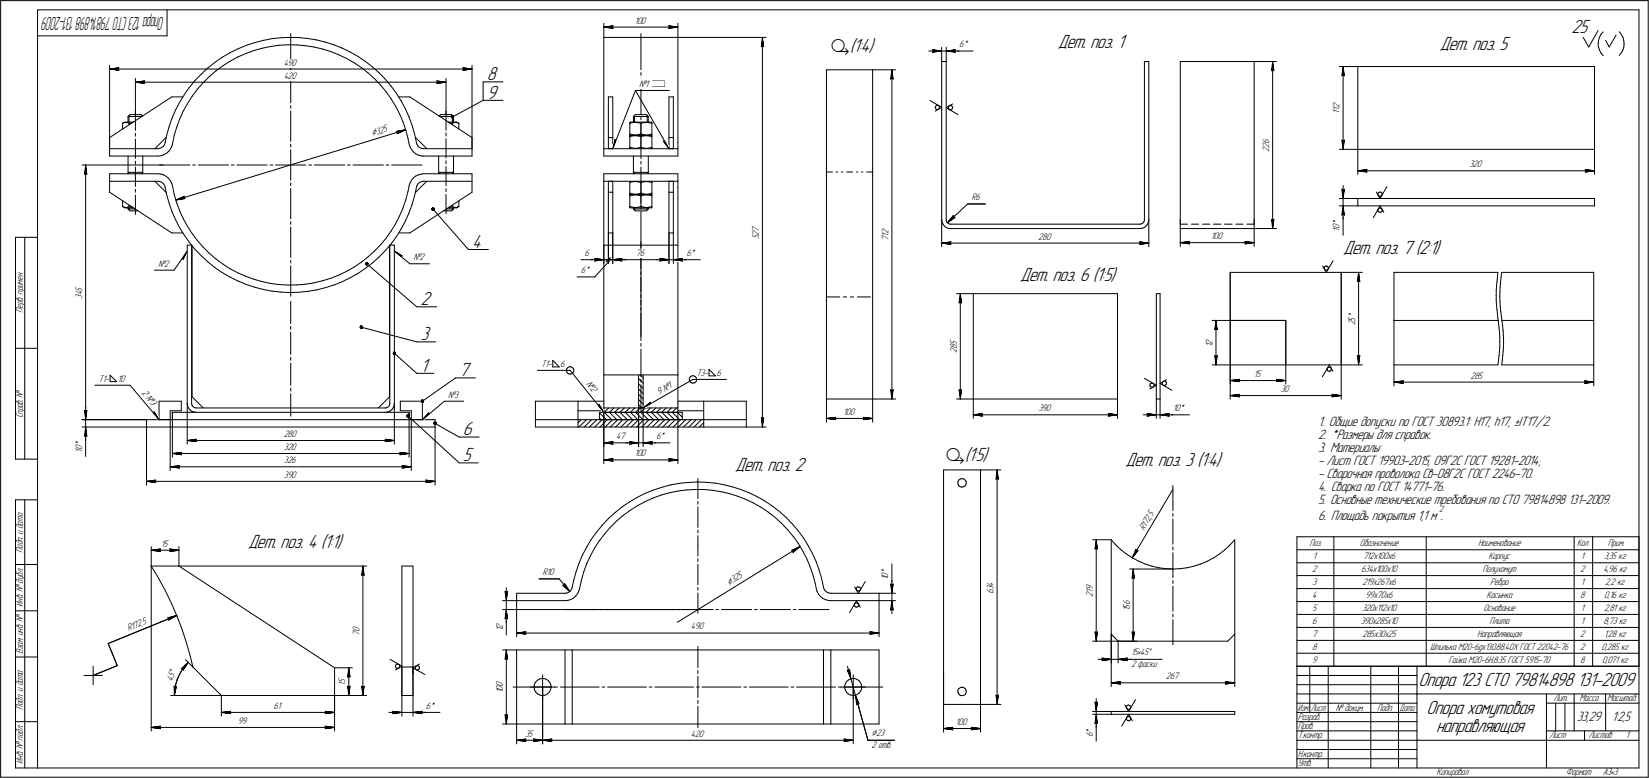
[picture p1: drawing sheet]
<svg xmlns="http://www.w3.org/2000/svg" width="892mm" height="421mm" viewBox="0 0 892 421" stroke-linecap="round" stroke-linejoin="round" font-family="sans-serif">
<defs><g id="words">
<g font-size="11.2">
<text x="449" y="28">ä(1:4)</text>
<text x="512" y="249">ä(1:5)</text>
</g>
<g font-size="10.9">
<text x="850" y="18">25</text>
<text x="572" y="26">Дет. поз. 1</text>
<text x="779" y="27">Дет. поз. 5</text>
<text x="263" y="43">8</text>
<text x="263" y="53">9</text>
<text x="255" y="134">4</text>
<text x="726" y="138">Дет. поз. 7 (2:1)</text>
<text x="552" y="152">Дет. поз. 6 (1:5)</text>
<text x="227" y="165">2</text>
<text x="227" y="184">3</text>
<text x="227" y="201">1</text>
<text x="248" y="203">7</text>
<text x="250" y="235">6</text>
<text x="250" y="249">5</text>
<text x="398" y="255">Дет. поз. 2</text>
<text x="609" y="252">Дет. поз. 3 (1:4)</text>
<text x="134" y="296">Дет. поз. 4 (1:1)</text>
<text x="767" y="371">Опора 123 СТО 79814898</text>
<text x="853" y="371">131-2009</text>
<text x="771" y="386">Опора хомутовая</text>
<text x="777" y="396">направляющая</text>
</g>
<text font-size="10.5" x="89" y="9" transform="rotate(180 89 9)">Опора123СТО79814898131-2009</text>
<g font-size="7.8">
<text x="713" y="231">1. Общие допуски по ГОСТ 30893.1: H17, h17, ±IT17/2.</text>
<text x="713" y="238">2. *Размеры для справок.</text>
<text x="713" y="245">3. Материалы:</text>
<text x="713" y="252">- Лист ГОСТ 19903-2015, 09Г2С ГОСТ 19281-2014;</text>
<text x="713" y="259">- Сварочная проволока Св-08Г2С ГОСТ 2246-70.</text>
<text x="713" y="266">4. Сварка по ГОСТ 14771-76.</text>
<text x="713" y="273">5. Основные технические требования по СТО 79814898</text>
<text x="848" y="273">131-2009.</text>
<text x="713" y="281">6. Площадь покрытия 1,1 м .</text>
<text x="853" y="390">33,29</text>
<text x="872" y="390">1:2,5</text>
</g>
<g font-size="5.9">
<text x="201" y="73" transform="rotate(-17 201 73)">Ç325</text>
<text x="394" y="317" transform="rotate(-32 394 317)">Ç325</text>
<text x="471" y="398">Ç23</text>
</g>
<g font-size="5.4">
<text x="343" y="13">100</text>
<text x="519" y="26">6*</text>
<text x="153" y="35">490</text>
<text x="153" y="43">42</text>
<text x="158" y="43">0</text>
<text x="346" y="47">№1 ì</text>
<text x="724" y="59" transform="rotate(-90 724 59)">2</text>
<text x="724" y="61" transform="rotate(-90 724 61)">1</text>
<text x="724" y="60" transform="rotate(-90 724 60)">1</text>
<text x="686" y="82" transform="rotate(-90 686 82)">2</text>
<text x="686" y="80" transform="rotate(-90 686 80)">2</text>
<text x="686" y="78" transform="rotate(-90 686 78)">6</text>
<text x="795" y="90">320</text>
<text x="525" y="108">R6</text>
<text x="410" y="125" transform="rotate(-90 410 125)">7</text>
<text x="724" y="125" transform="rotate(-90 724 125)">1</text>
<text x="724" y="124" transform="rotate(-90 724 124)">0</text>
<text x="724" y="122" transform="rotate(-90 724 122)">*</text>
<text x="410" y="129" transform="rotate(-90 410 129)">5</text>
<text x="410" y="127" transform="rotate(-90 410 127)">2</text>
<text x="480" y="130" transform="rotate(-90 480 130)">7</text>
<text x="480" y="128" transform="rotate(-90 480 128)">1</text>
<text x="480" y="127" transform="rotate(-90 480 127)">2</text>
<text x="561" y="130">280</text>
<text x="655" y="129">100</text>
<text x="224" y="141">№2</text>
<text x="316" y="139">6</text>
<text x="344" y="139">76</text>
<text x="371" y="139">6*</text>
<text x="85" y="144">№2</text>
<text x="314" y="148">6*</text>
<text x="44" y="162" transform="rotate(-90 44 162)">3</text>
<text x="44" y="160" transform="rotate(-90 44 160)">4</text>
<text x="44" y="158" transform="rotate(-90 44 158)">5</text>
<text x="12" y="169" transform="rotate(-90 12 169)">Перв. примен.</text>
<text x="733" y="174" transform="rotate(-90 733 174)">5</text>
<text x="733" y="172" transform="rotate(-90 733 172)">*</text>
<text x="733" y="176" transform="rotate(-90 733 176)">2</text>
<text x="517" y="191" transform="rotate(-90 517 191)">2</text>
<text x="517" y="189" transform="rotate(-90 517 189)">8</text>
<text x="517" y="187" transform="rotate(-90 517 187)">5</text>
<text x="656" y="188" transform="rotate(-90 656 188)">1</text>
<text x="656" y="186" transform="rotate(-90 656 186)">2</text>
<text x="293" y="198">Т1-</text>
<text x="303" y="198">6</text>
<text x="377" y="203">Т3-</text>
<text x="387" y="203">6</text>
<text x="678" y="204">15</text>
<text x="53" y="206">Т1-</text>
<text x="64" y="206">10</text>
<text x="317" y="208" transform="rotate(51 317 208)">№2</text>
<text x="795" y="205">285</text>
<text x="76" y="213" transform="rotate(50 76 213)">2 №3</text>
<text x="242" y="215">№3</text>
<text x="356" y="214" transform="rotate(-30 356 214)">9 №1</text>
<text x="693" y="212">30</text>
<text x="12" y="226" transform="rotate(-90 12 226)">Справ. №</text>
<text x="456" y="224">100</text>
<text x="562" y="222">390</text>
<text x="634" y="222">10*</text>
<text x="153" y="236">280</text>
<text x="333" y="238">47</text>
<text x="355" y="238">6*</text>
<text x="44" y="245" transform="rotate(-90 44 245)">1</text>
<text x="44" y="244" transform="rotate(-90 44 244)">0</text>
<text x="44" y="241" transform="rotate(-90 44 241)">*</text>
<text x="154" y="243">320</text>
<text x="154" y="251">326</text>
<text x="343" y="247">100</text>
<text x="154" y="258">390</text>
<text x="623" y="280" transform="rotate(-59 623 280)">5</text>
<text x="619" y="287" transform="rotate(-59 619 287)">R172,</text>
<text x="12" y="299" transform="rotate(-90 12 299)">Подп. и дата</text>
<text x="87" y="296">15</text>
<text x="708" y="295">Поз.</text>
<text x="735" y="295">Обозначение</text>
<text x="799" y="295">Наименование</text>
<text x="853" y="295">Кол</text>
<text x="870" y="295">Прим.</text>
<text x="710" y="302">1</text>
<text x="737" y="302">712х100х6</text>
<text x="805" y="302">Корпус</text>
<text x="855" y="302">1</text>
<text x="868" y="302">3,35 кг</text>
<text x="293" y="311">R10</text>
<text x="480" y="310" transform="rotate(-90 480 310)">*</text>
<text x="710" y="309">2</text>
<text x="736" y="309">634х100х10</text>
<text x="802" y="309">Полухомут</text>
<text x="855" y="309">2</text>
<text x="867" y="309">4,96 кг</text>
<text x="480" y="314" transform="rotate(-90 480 314)">1</text>
<text x="480" y="313" transform="rotate(-90 480 313)">0</text>
<text x="537" y="317" transform="rotate(-90 537 317)">4</text>
<text x="710" y="316">3</text>
<text x="737" y="316">219х267х6</text>
<text x="806" y="316">Ребро</text>
<text x="855" y="316">1</text>
<text x="868" y="316">2,2 кг</text>
<text x="537" y="321" transform="rotate(-90 537 321)">6</text>
<text x="537" y="319" transform="rotate(-90 537 319)">3</text>
<text x="591" y="323" transform="rotate(-90 591 323)">2</text>
<text x="591" y="321" transform="rotate(-90 591 321)">1</text>
<text x="591" y="319" transform="rotate(-90 591 319)">9</text>
<text x="710" y="323">4</text>
<text x="739" y="323">99х70х6</text>
<text x="804" y="323">Косынка</text>
<text x="855" y="323">8</text>
<text x="867" y="323">0,16 кг</text>
<text x="12" y="328" transform="rotate(-90 12 328)">Инв. № дубл.</text>
<text x="611" y="329" transform="rotate(-90 611 329)">5</text>
<text x="611" y="327" transform="rotate(-90 611 327)">6</text>
<text x="611" y="331" transform="rotate(-90 611 331)">1</text>
<text x="710" y="330">5</text>
<text x="737" y="330">320х112х10</text>
<text x="802" y="330">Основание</text>
<text x="855" y="330">1</text>
<text x="867" y="330">2,81 кг</text>
<text x="70" y="341" transform="rotate(-22 70 341)">R172,</text>
<text x="77" y="338" transform="rotate(-22 77 338)">5</text>
<text x="194" y="342" transform="rotate(-90 194 342)">0</text>
<text x="272" y="341" transform="rotate(-90 272 341)">1</text>
<text x="272" y="340" transform="rotate(-90 272 340)">2</text>
<text x="374" y="340">490</text>
<text x="710" y="337">6</text>
<text x="736" y="337">390х285х10</text>
<text x="806" y="337">Плита</text>
<text x="855" y="337">1</text>
<text x="867" y="337">8,73 кг</text>
<text x="194" y="344" transform="rotate(-90 194 344)">7</text>
<text x="710" y="344">7</text>
<text x="737" y="344">285х30х25</text>
<text x="799" y="344">Направляющая</text>
<text x="855" y="344">2</text>
<text x="867" y="344">1,28 кг</text>
<text x="12" y="354" transform="rotate(-90 12 354)">Взам. инв. №</text>
<text x="710" y="351">8</text>
<text x="773" y="351">Шпилька М20-6gx130.88.40Х ГОСТ 22042-76</text>
<text x="855" y="351">2</text>
<text x="866" y="351">0,285 кг</text>
<text x="612" y="354">15•45Å</text>
<text x="710" y="358">9</text>
<text x="783" y="358">Гайка М20-6H.8.35 ГОСТ 5915-70</text>
<text x="855" y="358">8</text>
<text x="866" y="358">0,071 кг</text>
<text x="612" y="361">2 фаски</text>
<text x="93" y="369" transform="rotate(-67 93 369)">45Å</text>
<text x="187" y="371" transform="rotate(-90 187 371)">1</text>
<text x="187" y="370" transform="rotate(-90 187 370)">5</text>
<text x="272" y="372" transform="rotate(-90 272 372)">0</text>
<text x="631" y="367">267</text>
<text x="272" y="375" transform="rotate(-90 272 375)">1</text>
<text x="272" y="374" transform="rotate(-90 272 374)">0</text>
<text x="12" y="384" transform="rotate(-90 12 384)">Подп. и дата</text>
<text x="148" y="383">61</text>
<text x="230" y="383">6*</text>
<text x="840" y="379">Лит.</text>
<text x="854" y="379">Масса</text>
<text x="869" y="379">Масштаб</text>
<text x="702" y="389">Разраб.</text>
<text x="722" y="384">№ докум.</text>
<text x="745" y="384">Подп.</text>
<text x="129" y="392">99</text>
<text x="517" y="392">100</text>
<text x="702" y="394">Пров.</text>
<text x="284" y="398">35</text>
<text x="374" y="398">420</text>
<text x="591" y="399" transform="rotate(-90 591 399)">6</text>
<text x="591" y="397" transform="rotate(-90 591 397)">*</text>
<text x="702" y="399">Т.контр.</text>
<text x="838" y="399">Лист</text>
<text x="859" y="399">Листов</text>
<text x="879" y="399">1</text>
<text x="471" y="405">2 отв.</text>
<text x="12" y="413" transform="rotate(-90 12 413)">Инв. № подл.</text>
<text x="702" y="409">Н.контр.</text>
<text x="702" y="414">Утв.</text>
<text x="777" y="419">Копировал</text>
<text x="847" y="419">Формат</text>
<text x="867" y="419">A3•3</text>
</g>
<g font-size="5.3">
<text x="702" y="384">Изм.</text>
<text x="709" y="384">Лист</text>
<text x="757" y="384">Дата</text>
</g>
<text font-size="5.1" x="778" y="277">2</text>
</g></defs>
<g fill="none" stroke="#000" stroke-width=".54">
<path d="M0 0v420zM0 0h891zM20 5v410zM20 5h866zM20 19h70zM90 5v14zM157 18v17zM327 13v7zM327 15l5-1zM327 15h5zM327 15h40zM331 15h1z"/>
<path d="M332 14l-1 1zM347 18v20zM362 15h5zM362 14v1zM362 14l5 1zM362 15h.1M367 13v7zM864 17l-5 8zM866 19l-1 1zM867 17l-1 2zM874 19l-4 6zM876 17h.1"/>
<path d="M876 17l1 2zM877 19l1 1zM886 5v410zM891 0v420zM59 35v45zM59 37h5zM59 37l5 1zM59 37h196zM64 37v1zM64 37h.1M112 37l4-3zM116 34l4-3z"/>
<path d="M117 38l4-2zM120 31l4-2zM121 36l3-3zM124 29l5-3zM124 33l5-2zM129 31l4-2zM129 26l4-1zM133 29l4-2zM133 25l5-2zM137 27l5-1zM138 23l4-1zM142 26l4-1z"/>
<path d="M142 22l5-1zM146 25l5-1zM147 21l5-1zM151 24h5zM152 20h5zM156 24h4zM157 20h5zM157 36v2zM157 39v17zM160 24l5 1zM162 20l4 1zM165 25h5z"/>
<path d="M166 21l5 1zM170 25l4 2zM171 22l5 1zM174 27l5 1zM176 23l5 1zM179 28l4 2zM181 24l4 2zM183 30l4 2zM185 26l4 2zM187 32l5 2zM189 28l5 2zM192 34l3 3z"/>
<path d="M194 30l4 3zM195 37l4 2zM198 33l3 3zM199 39l4 4zM201 36l4 3zM205 39l3 4zM250 38l5-1zM250 37h1zM250 37h5zM251 37l-1 1zM255 35v45zM327 20h40z"/>
<path d="M327 20v57zM347 39v2zM367 20v57zM367 20h47zM412 25h.1M412 20l1 5zM412 25h1zM412 20v5zM412 20v211zM447 38v53zM447 38h25zM472 38v53z"/>
<path d="M472 38h12zM482 38l1 5zM482 38v5zM482 38v178zM502 28h7zM504 27l5 1zM504 27l1 1zM504 28h5zM505 28h-1zM509 33h3zM509 33v86zM509 26v7z"/>
<path d="M509 28h3zM512 33v86zM512 28h5zM512 26v7zM512 28l5-1zM512 28h7zM516 28h1zM517 28h9zM517 27l-1 1zM619 33h2zM619 33v86zM621 33v86z"/>
<path d="M638 33v86zM638 33h40zM678 33v86zM678 33h12zM688 38h.1M688 33l1 5zM688 38h1zM688 33v5zM688 33v91zM724 36h10zM726 36l1 5zM726 36v5z"/>
<path d="M726 36v45zM734 36h128zM734 36v45zM856 20l3 5zM862 36v45zM864 24v1zM864 25l1 2zM865 22l-1 2zM865 27l1 2zM865 20v2zM866 29l1 1zM867 30h.1"/>
<path d="M868 22l2 3zM877 29l-1 1zM878 27l-1 2zM878 20v2zM878 25v2zM878 22v2zM878 24v1zM73 42v20zM73 44h5zM73 44l5 1zM73 44h168zM78 44v1z"/>
<path d="M78 44h.1M93 52h6zM95 60l-2 4zM97 55l-2 5zM100 51l-3 4zM101 56l-2 4zM102 47l-2 4zM104 52l-3 4zM105 44l-3 3zM107 48l-3 4zM109 40l3-3zM109 40l-4 4z"/>
<path d="M110 45l-3 3zM110 45l3-4zM113 41l4-3zM157 57v2zM203 43l3 3zM206 46l3 4zM208 43l3 4zM209 50l2 3zM211 47l3 3zM211 53l3 4zM214 57l2 5zM214 50l3 5z"/>
<path d="M216 52h6zM217 55l2 4zM219 59l2 4zM222 52l33 22zM236 45l5-1zM236 44h1zM236 44h5zM237 44l-1 1zM241 42v20zM261 44v10zM261 54h11zM261 44h11z"/>
<path d="M329 52h2zM329 52v22zM331 52v22zM344 49l-13 31zM344 49l18 31zM344 49h18zM347 42v20zM362 52h2zM362 52v22zM364 52v22zM482 43v-1zM482 42l1 1z"/>
<path d="M503 54l6 4zM506 58v1zM506 57v1zM506 59h.1M506 57h1zM506 57h.1M506 59h1zM507 57h.1M507 59h1zM507 57h1zM508 57v1zM508 59h.1"/>
<path d="M508 58v1zM512 58l3-2zM512 58l6 4zM513 58h.1M513 58v1zM513 59h1zM513 57h1zM513 57v1zM514 59h.1M514 57h1zM514 59h1zM515 57v1z"/>
<path d="M515 59h.1M515 58h.1M515 58v1zM726 41v-1zM726 40l1 1zM59 74v6zM59 74l34-22zM66 67v3zM66 67l2-1zM66 67l1-1zM67 66h1zM68 66h4z"/>
<path d="M68 66h1zM69 66l1 1zM69 63v3zM69 63h8zM69 63l1-1zM70 62v1zM70 63v3zM70 67h.1M70 67l1-1zM70 62h6zM71 66h1zM73 60v11z"/>
<path d="M73 72v2zM73 75v11zM76 62l1 1zM77 62v1zM87 80l1-1zM89 78l-1 1zM89 77v1zM90 73l-1 4zM91 69l-1 4zM93 64l-2 5zM93 79l-1 2zM93 78v1z"/>
<path d="M94 73l-1 5zM96 69l-2 4zM97 64l-1 5zM99 60l-2 4zM157 60v16zM157 78v2zM214 71l1 1zM214 71l5-1zM215 72l4-2zM215 72h.1M216 62l2 4zM218 66l1 4z"/>
<path d="M219 70l2 5zM221 75v3zM221 63l2 5zM221 78l1 1zM222 79l1 2zM223 68l1 4zM224 72l1 5zM225 74l6 6zM225 77v1zM225 78l1 1zM226 79l1 1zM227 80h1z"/>
<path d="M238 63h4zM238 62v1zM238 62h4zM238 62l-1 1zM241 60v10zM241 72v2zM241 75v10zM242 62h2zM242 63h3zM242 66h5zM243 66h.1M243 66h1z"/>
<path d="M244 66v1zM244 62l1 1zM245 67h.1M245 63v3zM245 62v1zM245 67l1-1zM245 63l16-9zM246 66h.1M246 66h1zM247 66l1 1zM248 67v3zM255 74v6z"/>
<path d="M327 77v3zM329 74h2zM329 74v6zM331 74v6zM333 76l-2 4zM333 76h.1M341 74v6zM341 74l1-1zM341 73v1zM341 73h.1M341 80h.1M341 80h1z"/>
<path d="M341 67v5zM341 67l1-1zM341 66v1zM341 66h.1M341 72v1zM341 72l1 1zM341 73h11zM341 66h11zM342 73h1zM342 73h2zM342 66h2zM343 63v3z"/>
<path d="M343 63h.1M343 63l1-1zM343 63h8zM343 62v1zM343 73h2zM344 62h6zM344 73l1 1zM344 66h1zM345 73l2-1zM345 74h2zM345 66l2 1zM347 74v6z"/>
<path d="M347 74l1-1zM347 80h1zM347 67v5zM347 67l1-1zM347 72l1 1zM347 63v2zM347 66v20zM348 73h2zM348 66h2zM350 73h1zM350 62l1 1zM350 73l1 1z"/>
<path d="M350 66h1zM350 63v3zM350 62v1zM351 63v3zM351 73l2-1zM351 74h2zM351 66l2 1zM353 73h.1M353 66h.1M352 73h.1M353 74v6zM353 73v1z"/>
<path d="M353 80h.1M353 67v5zM353 66v1zM353 72v1zM359 76l3 4zM359 76v1zM362 74h2zM362 74v6zM364 74v6zM367 77v3zM506 60l3-2zM726 76v5z"/>
<path d="M726 76h.1M726 76h1zM727 76l-1 5zM44 89h44zM46 94h.1M46 89l1 5zM46 94h1zM46 89v5zM46 89v138zM59 80v4zM59 84h26zM59 80h26z"/>
<path d="M59 94v4zM59 98h26zM59 94h26zM59 98v6zM69 84v10zM69 93h8zM70 93v1zM73 87v2zM73 90v11zM77 93v1zM77 84v10zM84 80l6-6z"/>
<path d="M84 98l6 6zM85 80h1zM85 84h2zM85 98h1zM85 94h2zM86 80h1zM86 98l1 1zM86 89h17zM87 84h2zM87 94l2 1zM87 99h1zM88 99l1 1z"/>
<path d="M89 84l1-1zM89 95l1 1zM90 83l1-1zM90 96l1 1zM91 97l1 1zM92 81l-1 1zM92 98l1 1zM93 99v2zM104 89h2zM107 89h17zM125 89h2zM128 89h17z"/>
<path d="M146 89h2zM149 89h8zM157 99v1zM157 89v8zM157 81v8zM157 89h8zM167 89h1zM170 89h16zM188 89h1zM191 89h16zM209 89h1zM212 89h16z"/>
<path d="M222 99l-1 2zM223 81l1 1zM223 98l-1 1zM224 82l1 1zM224 96l-1 2zM224 96l1-1zM225 83l1 1zM225 95h1zM226 99h1zM226 99l-1 1zM226 84h2zM226 95l2-1z"/>
<path d="M227 99l1-1zM228 84h1zM228 94h1zM228 80h1zM228 98h1zM229 80h26zM229 84h26zM229 98h26zM229 94h26zM237 84v10zM237 93h5zM238 93v1z"/>
<path d="M241 87v2zM241 90v10zM242 93h3zM245 93v1zM245 84v10zM255 80v4zM255 94v4zM255 98v6zM327 80v4zM327 80h40zM327 84h40zM327 98v3z"/>
<path d="M327 94v4zM327 98h40zM327 94h40zM329 98v6zM329 98h2zM329 80h2zM331 98v6zM341 99v5zM341 98h.1M341 99l1-1zM341 98v1zM342 80h1z"/>
<path d="M342 98h2zM343 84v10zM343 93h.1M343 93h8zM343 93v1zM343 80h2zM344 98h1zM345 80h2zM345 98l2 1zM347 99v5zM347 99l1-1zM347 87v2z"/>
<path d="M347 90v20zM348 80h2zM348 98h2zM350 80h1zM350 98h1zM350 93v1zM351 84v10zM351 80h2zM351 98l2 1zM352 80h.1M352 98h.1M353 99v5z"/>
<path d="M353 98v1zM362 80h2zM362 98v6zM362 98h2zM364 98v6zM367 80v4zM367 94v4zM367 98v3zM447 95v64zM447 91v4zM447 93h3zM452 93h1z"/>
<path d="M455 93h1zM458 93h3zM463 93h1zM466 93h1zM469 93h3zM472 95v64zM472 91v4zM724 81h10zM734 81h128zM734 81v13zM734 92h5zM734 92l5 1z"/>
<path d="M734 92h128zM739 92v1zM739 92h.1M857 93l5-1zM857 92h1zM857 92h5zM858 92l-1 1zM862 81v13zM59 104l34 22zM66 109v3zM66 112h1zM66 112h2z"/>
<path d="M67 112h1zM68 112h4zM68 112h1zM69 112h1zM69 112v1zM69 113h4zM69 113l1 1zM70 111v1zM70 112v1zM70 113v1zM70 112h.1M70 112h1z"/>
<path d="M70 114h5zM71 112h1zM73 102v2zM73 105v11zM89 100v1zM89 101l1 4zM90 105l1 5zM91 110l2 4zM93 114l2 5zM93 101l1 4zM94 105l2 5zM95 119l2 4z"/>
<path d="M95 108l5-2zM95 108l5-1zM95 108l124-38zM96 110l1 4zM97 114l2 4zM99 118l2 4zM99 107h1zM100 106l-1 1zM157 120v1zM157 102v16zM216 117l-2 4zM218 113l-2 4z"/>
<path d="M219 120l-2 4zM219 108l-1 5zM221 104l-2 4zM221 115l-2 5zM221 101v3zM223 111l-2 4zM224 106l-1 5zM225 104l6-6zM225 101l-1 5zM225 100v1zM234 113l19 22zM240 114h2z"/>
<path d="M241 102v2zM241 105v11zM241 113h.1M242 114h2zM242 113h3zM242 112h5zM243 112h1zM244 112h1zM245 113v1zM245 111v1zM245 112h1zM245 112v1z"/>
<path d="M245 113l-1 1zM246 112h.1M246 112h1zM247 112h1zM248 109v3zM327 101v32zM329 104v22zM329 104h2zM331 104v22zM341 106v6zM341 112h.1M341 112h1z"/>
<path d="M341 105h.1M341 106l1-1zM341 105v1zM341 104v1zM341 104l1 1zM341 112h11zM341 105h11zM342 112h1zM342 105h1zM342 105h2zM343 112v1zM343 113h.1"/>
<path d="M343 113l1 1zM343 113h8zM343 113v1zM343 112h2zM343 105h2zM344 114h6zM344 105l1 1zM345 112h2zM345 105l2-1zM345 106h2zM347 106v6zM347 112h1z"/>
<path d="M347 106l1-1zM347 104l1 1zM347 111v2zM347 114v20zM348 112h2zM348 105h2zM350 112h1zM350 105h1zM350 105l1 1zM350 113v1zM350 112v1zM351 112v1z"/>
<path d="M351 113l-1 1zM351 112h2zM351 105l2-1zM351 106h2zM353 112h.1M352 105h.1M353 105h.1M353 106v6zM353 105v1zM353 104v1zM362 104v22zM362 104h2z"/>
<path d="M364 104v22zM367 101v32zM509 119v1zM509 119v14zM512 119v1zM512 119h.1M512 120v1zM516 117l-4 3zM516 117h.1M516 117v1zM523 110h10zM619 120h-1z"/>
<path d="M619 119v1zM621 120v1zM621 119v1zM621 119v14zM638 119v5zM638 119v2zM678 119v5zM678 119v2zM688 119v5zM688 119h.1M688 119h1zM689 119l-1 5z"/>
<path d="M724 107h10zM724 111h10zM726 102v1zM726 102v5zM726 116h.1M726 111v5zM726 116v11zM726 103l1-1zM726 100v7zM726 116h1zM726 111l1 5zM726 111v7z"/>
<path d="M726 107v4zM727 102l-1 5zM734 107v4zM734 107h128zM734 111h128zM744 104l2 3zM745 105v1zM745 114h.1M745 113v1zM745 104v1zM745 114l1 1zM745 106h1z"/>
<path d="M746 113h.1M746 113h-1zM746 104h.1M746 104h-1zM746 115h.1M746 106h1zM746 113h1zM746 104h1zM746 111l2 4zM746 111l-3 7zM746 115h1zM747 106h.1"/>
<path d="M747 113h.1M747 104h.1M747 115v-1zM747 113l1 1zM747 104l1 1zM747 105v1zM748 105h-1zM748 114h-1zM750 101l-4 6zM862 107v4zM8 128v120zM8 128h12z"/>
<path d="M13 128v120zM93 126h6zM97 123l3 4zM99 140h.1M100 127l2 4zM101 133v85zM101 133h3zM101 136l-2 4zM101 136l-7 10zM101 122l3 4zM102 131l3 4zM104 133v85z"/>
<path d="M104 133v82zM104 126l3 4zM105 135l4 3zM107 130l3 4zM109 138l3 4zM110 134l3 3zM113 137l4 3zM157 123v16zM199 139l4-3zM206 132l-3 4zM208 136l-3 3zM209 129l-3 3z"/>
<path d="M211 133v82zM211 133v85zM211 133h2zM211 132l-3 4zM211 125l-2 4zM213 133v85zM213 136l5 2zM213 136l9 7zM214 121l-3 4zM214 128l-3 4zM216 126h6zM217 139l1-1z"/>
<path d="M217 124l-3 4zM222 126l33-22zM253 135h11zM322 140h5zM322 140h.1M327 133h40zM327 133v70zM327 133v9zM329 126h2zM329 126v16zM330 139l-2 3zM331 126v16z"/>
<path d="M336 140h.1M347 135v2zM347 138v20zM347 131v14zM357 140h.1M357 140h5zM362 126h2zM362 126v16zM364 126v16zM367 133v70zM369 140h.1M509 131h5z"/>
<path d="M509 131l5 1zM509 131h112zM509 120l1 1zM510 121l1 1zM511 122l1 1zM512 123l1 1zM512 120l4-2zM512 120l11-10zM512 121h1zM513 124h1zM513 121h1zM514 131v1z"/>
<path d="M514 121h102zM514 124h102zM514 131h.1M616 132l5-1zM616 131h1zM616 131h5zM617 121h.1M616 124l2-1zM617 121h1zM617 131l-1 1zM618 121v-1zM618 123h1z"/>
<path d="M619 123l1-1zM621 121l-1 1zM638 121h4zM638 124h40zM638 124v9zM638 131h5zM638 131l5 1zM638 131h40zM643 131v1zM643 131h.1M644 121h4zM650 121h4z"/>
<path d="M656 121h4zM662 121h4zM668 121h4zM673 132l5-1zM673 131h1zM673 131h5zM674 131l-1 1zM674 121h4zM678 124v9zM678 124h12zM83 146h11zM112 142l4 3z"/>
<path d="M116 145l4 2zM117 140l4 3zM120 147l4 3zM121 143l3 2zM124 150l5 2zM124 145l5 3zM129 148l4 1zM129 152l4 2zM133 149l4 2zM133 154l5 1zM137 151l5 1zM138 155l4 2z"/>
<path d="M142 152l4 1zM142 157h5zM146 153l5 1zM147 157l5 1zM151 154h5zM152 158h5zM156 154h4zM157 158h5zM157 144v16zM157 141v1zM160 154h5zM162 158h4z"/>
<path d="M165 154l5-1zM166 158l5-1zM170 153l4-1zM171 157l5-1zM174 152l5-1zM176 156l5-2zM179 151l4-2zM181 154l4-2zM183 149l4-2zM185 152l4-2zM187 147l5-3zM189 150l5-2z"/>
<path d="M192 144l3-2zM194 148l4-3zM195 142l4-3zM198 145l3-3zM198 143l27 23zM201 142l4-3zM222 143h10zM312 150h10zM314 140h8zM320 140h7zM322 141l5-1zM322 140v1z"/>
<path d="M327 140h2zM329 140h2zM330 140l-8 10zM331 140l5 1zM331 140h5zM331 140h7zM331 140h31zM336 140v1zM347 159v2zM347 150v15zM347 147v2zM355 140h7z"/>
<path d="M357 141l5-1zM357 140v1zM362 140h2zM364 140h5zM364 140l5 1zM364 140h7zM369 140v1zM369 140h10zM447 159v3zM472 159v3zM517 159h9zM519 159l1 5z"/>
<path d="M519 159v5zM519 159v57zM526 159h78zM526 159v57zM604 159v57zM625 159v57zM625 159h2zM627 159v57zM665 147v26zM665 147h60zM665 147v69zM715 144l2 3z"/>
<path d="M716 145v1zM716 145h.1M716 146h1zM717 144h.1M717 144l-1 1zM717 146h.1M717 144h1zM717 146h1zM718 144h.1M718 144v1zM718 145v1zM718 145h.1"/>
<path d="M721 141l-4 6zM725 147v50zM725 147v69zM725 147h12zM734 152h1zM735 147v5zM735 152h.1M735 147l-1 5zM735 147v50zM754 147h56zM754 147v26zM809 160v2z"/>
<path d="M809 157v3zM809 155v2zM810 152l-1 3zM810 150v2zM810 147v3zM811 158v3zM811 155v3zM812 153l-1 2zM812 150v3zM812 147h50zM812 147v3zM862 147v26z"/>
<path d="M157 180v12zM157 177v1zM157 163v12zM195 177l30 8zM225 166h11zM347 162v20zM347 169v15zM347 166v2zM447 162v54zM447 161h7zM456 161h2zM460 161h2z"/>
<path d="M464 161h7zM472 162v54zM519 164v-1zM519 163l1 1zM656 173h39zM657 178h1zM658 173v5zM658 178h.1M658 173l-1 5zM658 173v24zM665 173h30zM665 173v35z"/>
<path d="M695 173v24zM695 173v35zM754 173h56zM754 173v24zM809 162v3zM809 165l1 2zM810 167v3zM810 170v2zM810 172v3zM810 175l1 2zM811 177v3zM811 180v2z"/>
<path d="M811 161v2zM811 163v3zM811 166l1 2zM812 168v3zM812 171v3zM812 173h50zM812 174l1 2zM813 176v3zM813 179v3zM862 173v24zM8 188h12zM157 196v12z"/>
<path d="M157 193v2zM213 191l12 11zM225 185h11zM299 195v3zM299 195l3 3zM299 198h3zM307 199l-1 1zM307 199l1-1zM307 199h.1M308 198h1zM309 198v1zM309 199h1z"/>
<path d="M310 199v1zM347 189v15zM347 186v1zM383 200v3zM383 200l4 3zM656 197h39zM657 192l1 5zM657 192l1 1zM658 193v-1zM658 192v5zM695 197h30zM718 200h.1"/>
<path d="M718 199h.1M718 199h1zM719 199h.1M719 197l2 4zM719 197l-4 7zM719 199h1zM720 199v1zM720 200h.1M725 197h12zM734 192l1 5zM734 192l1 1zM735 193v-1z"/>
<path d="M735 192v5zM754 197h56zM754 197v12zM810 195v2zM811 192l-1 3zM811 190v2zM811 187v3zM811 185v2zM811 182v3zM812 197h50zM812 195v2zM813 192l-1 3z"/>
<path d="M813 189v3zM813 182v2zM813 184v3zM813 187v2zM862 197v12zM51 208h19zM60 203v3zM60 203l3 3zM60 206h3zM70 208l16 19zM86 217v10zM86 217h12z"/>
<path d="M98 217v5zM101 218v1zM101 218v22zM101 219l1 2zM104 218v1zM104 218h.1M104 219v1zM104 215l6 6zM104 220h1zM157 213v12zM157 210v1zM211 219l-1 1z"/>
<path d="M211 218v1zM213 219v2zM213 218v1zM213 218v22zM216 217v5zM216 217h12zM225 202h10zM228 217v10zM228 217l18-13zM240 217h11zM246 204h11zM290 217v10z"/>
<path d="M290 217h23zM291 200h17zM306 200v1zM306 200h.1M306 201l1 1zM307 202h1zM308 202h1zM308 200l19 23zM309 202h.1M309 202h1zM310 201v1zM310 200v1z"/>
<path d="M313 217h14zM313 217v14zM324 219l3 4zM324 219v1zM327 203v15zM327 218v3zM327 203h40zM345 219l2 2zM345 216l3 3zM345 213l3 3zM345 210l3 3zM345 208l3 2z"/>
<path d="M345 205l3 2zM345 203v18zM346 203l2 1zM347 208v15zM347 205v2zM348 203v18zM352 218h.1M367 217h14zM367 203v15zM367 218v3zM373 205v1zM373 206h.1"/>
<path d="M373 206l1 1zM373 204l1-1zM373 204v1zM374 207h.1M374 203h1zM374 207h1zM375 203h.1M375 205h18zM375 207h1zM375 203l1 1zM376 204h1zM377 206l-1 1z"/>
<path d="M377 204v1zM377 205v1zM377 205h.1M381 217h23zM381 217v14zM383 203h4zM404 217v10zM447 216h25zM447 216v12zM472 216h12zM472 216v12zM482 211v5z"/>
<path d="M482 211h.1M482 211h1zM483 211l-1 5zM517 216h9zM519 211v5zM519 211h.1M519 211h1zM520 211l-1 5zM526 216h78zM526 216v10zM604 216v10zM619 205l6 3z"/>
<path d="M622 210l3-2zM622 208v1zM622 208h.1M622 209h1zM622 207h1zM622 207v1zM623 209v1zM623 207h.1M623 210l1-1zM623 207l1 1zM624 208h.1M624 209h.1"/>
<path d="M624 208v1zM625 216h2zM625 216v10zM627 216v10zM627 207l4-2zM627 207l7 4zM629 207v1zM629 208h.1M629 206h1zM629 206v1zM630 206h.1M630 209v-1z"/>
<path d="M630 206l1 1zM630 208h1zM631 207h.1M631 207v1zM665 206l5-1zM665 206h5zM665 206h30zM665 214l5-1zM665 214l5 1zM665 214h60zM670 206h.1M670 214v1z"/>
<path d="M670 205v1zM670 213v1zM690 206h5zM690 205l1 1zM690 205l5 1zM691 206h-1zM718 200v1zM718 201h1zM719 201h.1M720 200l-1 1zM720 215l5-1zM720 213l1 1z"/>
<path d="M720 213l5 1zM721 214l-1 1zM754 207l5-1zM754 207h5zM754 207h108zM758 207h1zM759 206l-1 1zM857 207h5zM857 206v1zM857 206l5 1zM857 207h.1M44 227h35z"/>
<path d="M44 231h35zM46 222v5zM46 222v1zM46 236h.1M46 231v5zM46 236v11zM46 223l1-1zM46 220v7zM46 236h1zM46 231l1 5zM46 231v7zM46 227v4z"/>
<path d="M47 222l-1 5zM79 227v4zM79 227h156zM79 231h156zM79 231v31zM83 223l3 4zM83 223v1zM86 227h6zM92 222h6zM92 222v5zM92 227v28zM93 223v4z"/>
<path d="M93 223h128zM93 223v24zM101 238h5zM101 238l5 1zM101 238h112zM102 221l1 1zM103 222h1zM104 222l1 1zM105 223h1zM105 220l1 1zM106 238v1zM106 221h102z"/>
<path d="M106 238h.1M205 221l6-6zM208 239l5-1zM208 238h1zM208 238h5zM209 221h.1M208 223h2zM209 221v-1zM209 238l-1 1zM209 220h1zM210 223l1-1zM211 222h1z"/>
<path d="M213 221l-1 1zM216 222h6zM221 225l27 25zM221 223v4zM221 223v24zM222 227h6zM222 222v5zM222 227v28zM228 227l12-10zM232 223l-4 4zM232 223v1zM235 227v4z"/>
<path d="M235 231v31zM235 229l13 7zM248 236h11zM290 231h23zM290 227v4zM290 227h23zM313 229l1-2zM313 231h68zM313 227h68zM313 222h14zM313 231l4-4zM316 231l4-4z"/>
<path d="M319 231l4-4zM322 231l4-4zM324 226l1 1zM324 223l4 4zM324 223v4zM324 223h45zM324 227h45zM327 221v2zM327 223h40zM327 221h40zM327 223v28zM327 223v19z"/>
<path d="M327 240l5-1zM327 240h5zM327 240h18zM327 223l2-2zM327 223l4 4zM327 231l4-4zM328 227l-4 4zM330 223l2-2zM330 223l4 4zM330 231l4-4zM331 240h1zM332 239l-1 1z"/>
<path d="M332 223l3-2zM332 223l4 4zM333 231l4-4zM335 223l3-2zM335 223l4 4zM336 231l4-4zM338 223l3-2zM338 223l4 4zM338 240h7zM339 231l4-4zM340 239l5 1zM340 239l1 1z"/>
<path d="M341 240h-1zM341 223l2-2zM341 223l4 4zM341 231l4-4zM344 223l2-2zM344 223l4 4zM344 231l4-4zM345 221h3zM345 221v21zM345 240h3zM347 223l2-2zM347 223l4 4z"/>
<path d="M347 231l4-4zM348 240h5zM348 221v21zM348 221l4-3zM348 221l27-16zM348 240l5-1zM348 240h7zM349 223l3-2zM349 223l4 4zM352 223l3-2zM352 223l4 4zM352 240h1z"/>
<path d="M353 231l4-4zM353 240h9zM353 239l-1 1zM354 227l-4 4zM355 223l2-2zM355 223l4 4zM356 231l4-4zM358 223l2-2zM358 223l4 4zM358 231l4-4zM361 223l2-2zM361 223l4 4z"/>
<path d="M361 231l4-4zM364 223l2-2zM364 223l4 4zM364 231l4-4zM366 223h.1M366 223l3 3zM367 222h14zM367 221v2zM367 223v28zM367 231l4-4zM369 223v4zM370 231l4-4z"/>
<path d="M373 231l4-4zM375 231l4-4zM378 231l3-2zM381 231h23zM381 227h23zM404 227v4zM404 231h10zM412 226v5zM412 226h.1M412 226h1zM413 226l-1 5zM447 226h5z"/>
<path d="M447 226l5 1zM447 226h25zM451 226l1 1zM452 226h-1zM467 227l5-1zM467 226h.1M467 226h5zM467 226v1zM526 224h5zM526 224l5 1zM526 224h78zM531 224v1z"/>
<path d="M531 224h.1M599 225l5-1zM599 224h1zM599 224h5zM600 224l-1 1zM618 224h7zM620 224h5zM620 224h1zM620 225l5-1zM621 224l-1 1zM625 224h2zM627 224h5z"/>
<path d="M627 224l5 1zM627 224h7zM632 224v1zM632 224h11zM632 224h.1M8 248h12zM84 260h.1M92 252h5zM92 252l5 1zM92 252h130zM93 245h5zM93 245l5 1z"/>
<path d="M93 245h128zM97 252v1zM97 252h.1M98 245v1zM98 245h.1M216 246l5-1zM216 245h1zM216 245h5zM217 245l-1 1zM217 253l5-1zM217 252h1zM217 252h5z"/>
<path d="M218 252l-1 1zM230 260h1zM230 260h5zM248 250h11zM327 249l5-1zM327 249h5zM327 249h40zM331 249h1zM332 248l-1 1zM340 240h5zM362 249h5zM362 248v1z"/>
<path d="M362 248l5 1zM362 249h.1M377 259v11zM510 254v13zM510 254h20zM519 260v-1zM519 260h-1zM519 259h1zM521 259h.1M521 259l1 1zM522 260v1zM530 254v13z"/>
<path d="M530 254h11zM539 259h.1M539 254l1 5zM539 259h1zM539 254v5zM539 254v127zM8 270v145zM8 270h12zM13 270v145zM79 260h5zM79 260l5 1zM79 260h156z"/>
<path d="M84 260v1zM230 261l5-1zM231 260l-1 1zM333 277l3-3zM336 274l4-2zM337 279l4-3zM340 272l5-3zM341 276l4-2zM345 269l4-2zM345 274l4-3zM349 267l4-2zM349 271l4-2z"/>
<path d="M353 269l4-1zM353 265l5-1zM357 268l5-1zM358 264l5-2zM362 267l5-1zM363 262l4-1zM367 266l4-1zM367 261h5zM371 265h5zM372 261h5zM376 265h5zM377 261h5z"/>
<path d="M377 271v2zM377 274v11zM381 265h4zM382 261h5zM385 265l5 1zM387 261l4 1zM390 266l4 1zM391 262l5 1zM394 267l5 1zM396 263l5 2zM399 268l4 2zM401 265l4 2z"/>
<path d="M403 270l5 2zM405 267l5 2zM408 272l4 2zM410 269l4 2zM412 274l4 3zM414 271l4 3zM416 277l3 3zM418 274l4 3zM419 280l4 3zM422 277l3 3zM425 280l3 3zM510 267v4z"/>
<path d="M510 271v93zM518 261v1zM518 260v1zM518 262l1 1zM519 263h.1M519 263h1zM520 263h1zM521 263h1zM522 262v1zM522 261h1zM523 261l-1 1zM530 271v93z"/>
<path d="M530 267v4zM634 278v1zM634 263v13zM634 265l-22 37zM82 296v10zM82 298l5-1zM82 298h5zM82 298h15zM86 298h1zM87 297l-1 1zM92 298h5zM92 297v1z"/>
<path d="M92 297l5 1zM92 298h.1M97 296v10zM317 296l-2 4zM320 292l-3 4zM322 296l-3 5zM323 288l-3 4zM324 293l-2 3zM326 284l-3 4zM327 289l-3 4zM329 281l4-4zM329 281l-3 3z"/>
<path d="M330 285l-3 4zM330 285l3-3zM333 282l4-3zM377 295v6zM377 287v1zM377 290v5zM423 283l3 4zM426 287l3 3zM428 298h1zM428 298l5-2zM428 283l4 4zM429 299l4-3z"/>
<path d="M429 290l3 4zM429 298v1zM432 287l3 4zM432 294l2 4zM434 298l2 4zM435 291l2 4zM437 295l2 4zM439 299l2 5zM591 292h10zM592 297l1-1zM593 292l1 5zM593 296l1 1z"/>
<path d="M593 292l-1 5zM593 292v55zM601 292l2 3zM601 292v51zM603 295l3 2zM606 297l3 3zM609 300l3 2zM614 297l-2 5zM614 297l1 1zM615 298h.1M615 298l-3 4zM634 299v14z"/>
<path d="M634 296v1zM634 281v13zM659 300l3-3zM662 297l3-2zM668 292l-3 3zM668 292v51zM701 290h185zM701 297h185zM701 290v70zM721 290v70zM771 290v70zM851 290v70z"/>
<path d="M861 290v70zM886 290v70zM8 305h12zM82 306h15zM82 306l4 7zM82 306v89zM86 313l3 6zM89 319l4 7zM97 306l84 55zM97 306h101zM196 311h.1M196 306l1 5z"/>
<path d="M196 311h1zM196 306v5zM196 306v70zM217 306h6zM217 306v55zM223 306v55zM273 320h1zM273 320l1 5zM274 318v7zM274 320v5zM292 313h10zM302 313l6 7z"/>
<path d="M304 317l4 3zM304 317l1-1zM305 316h.1M305 316l3 4zM309 319l-1 1zM309 318v1zM310 314l-1 4zM312 309l-2 5zM313 320l-1 1zM313 305l-1 4zM313 318v2zM314 314l-1 4z"/>
<path d="M315 300l-2 5zM316 309l-2 5zM317 305l-1 4zM319 301l-2 4zM377 318v1zM377 305v11zM377 302v2zM436 302l2 4zM438 306l2 5zM440 311l1 4zM441 315v3zM441 304l2 4z"/>
<path d="M441 318l1 2zM442 320l1 1zM443 308l1 5zM444 313l1 5zM445 318l1 1zM446 319h.1M446 319l1 1zM462 317l2 4zM463 319h.1M463 318v1zM463 319l1 1zM464 318v-1z"/>
<path d="M464 318h-1zM464 320h.1M464 317l1 1zM464 320l1-1zM465 318h.1M465 318v1zM465 319h.1M468 315l-4 6zM482 316h.1M482 316v5zM482 305v11zM482 316h1z"/>
<path d="M482 314v7zM483 316l-1 5zM611 308h4zM612 313l1-1zM612 302l4 2zM613 308v5zM613 312v1zM613 308l-1 5zM613 308v39zM615 308h19zM616 304l3 1zM619 305l4 1z"/>
<path d="M623 306l4 1zM627 307l4 1zM631 308h3zM634 308h4zM634 317v14zM634 314v2zM638 308l4-1zM642 307l4-1zM646 306l3-1zM649 305l4-1zM653 304l3-2zM656 302l3-2z"/>
<path d="M701 304h20zM701 311h20zM701 318h20zM721 304h50zM721 311h50zM721 318h50zM771 304h80zM771 311h80zM771 318h80zM851 304h10zM851 311h10zM851 318h10z"/>
<path d="M861 304h25zM861 311h25zM861 318h25zM8 330h12zM91 334v1zM91 334l5-1zM91 335l5-2zM91 335h.1M93 326l3 7zM96 333l2 7zM272 325h7zM272 330h105z"/>
<path d="M273 335l1-1zM274 330v5zM274 335v8zM274 320h.1M274 330l-1 5zM274 334v1zM274 330v7zM274 325v5zM279 321v4zM279 325h27zM279 321h27zM279 325v19z"/>
<path d="M306 321h.1M306 325h1zM306 330h17zM306 321l2-1zM307 325l2-1zM308 320h.1M309 324l1-1zM310 323l1-1zM312 321l-1 1zM324 330h2zM327 330h17zM345 330h2z"/>
<path d="M348 330h17zM366 330h2zM366 337l67-41zM369 330h8zM377 321v11zM377 330h9zM387 330h2zM390 330h17zM408 330h2zM411 330h16zM429 330h2zM432 330h16z"/>
<path d="M443 321l1 2zM444 323l1 1zM445 324h1zM446 324l2 1zM447 320l1 1zM448 325h1zM448 321h1zM449 321h26zM449 325h26zM462 327v1zM462 327h.1M462 328h1z"/>
<path d="M462 326h1zM462 326v1zM463 328h.1M463 326h1zM463 325l2 3zM463 325l-4 6zM463 328h1zM464 326v1zM464 328h.1M464 327h.1M464 327v1zM475 321v4z"/>
<path d="M475 325v19zM475 321h9zM475 325h9zM482 330v-1zM482 325v5zM482 329l1 1zM482 325l1 5zM482 325v7zM482 321v4zM634 335v14zM634 332v2zM701 325h20z"/>
<path d="M701 332h20zM701 339h20zM721 325h50zM721 332h50zM721 339h50zM771 325h80zM771 332h80zM771 339h80zM851 325h10zM851 332h10zM851 339h10zM861 325h25z"/>
<path d="M861 332h25zM861 339h25zM8 355h12zM59 348l37-15zM59 348l4 12zM98 340l3 8zM100 360l-2 2zM100 357l4 4zM101 348l2 7zM102 358l-2 2zM102 358l-3 4zM103 355l1 6z"/>
<path d="M211 357l6 3zM214 360h.1M214 359h1zM214 359v1zM215 359h.1M215 359l1 1zM216 360h.1M272 352h7zM273 357l1-1zM274 352v5zM274 356v1zM274 352l-1 5z"/>
<path d="M274 352v40zM279 342h5zM279 342l5 1zM279 342h196zM279 352h27zM279 352v40zM284 342v1zM284 342h.1M306 352h3zM306 352v40zM309 352h136zM309 352v40z"/>
<path d="M377 350v11zM445 352h4zM445 352v40zM449 352h26zM449 352v40zM470 343l5-1zM470 342h1zM470 342h5zM471 342l-1 1zM475 352v40zM591 347h14zM592 342l1 5z"/>
<path d="M592 342h1zM593 342h1zM594 342l-1 5zM594 357h7zM596 356l5 1zM596 356v1zM596 357h5zM596 357h.1M601 343l4 4zM601 343v28zM601 343v16zM601 357h4z"/>
<path d="M605 347h59zM605 347h10zM605 357h5zM605 347v12zM605 357l5-1zM605 357h7zM609 357h1zM610 357h18zM610 356l-1 1zM612 342l1 5zM612 342h1zM613 342h.1"/>
<path d="M613 342v5zM664 347l4-4zM668 343v28zM701 346h20zM701 353h20zM721 346h50zM721 353h50zM771 346h80zM771 353h80zM851 346h10zM851 353h10zM861 346h25z"/>
<path d="M861 353h25zM45 365h10zM50 365l13-5zM50 360v10zM92 376h89zM94 371v5zM94 371l1 1zM94 373v3zM95 372v-1zM95 370l-1 3zM95 371l-1 5zM96 368l-1 2z"/>
<path d="M97 365l-1 3zM98 362h1zM98 362l4-4zM98 362l-1 3zM99 362h.1M104 361l16 15zM120 376h61zM120 376v11zM181 361v15zM181 376v19zM181 376h17zM181 376h10z"/>
<path d="M181 361h10zM181 376v11zM188 371l1 5zM188 371l1 1zM188 366h1zM189 372v-1zM189 361v5zM189 366h.1M189 361l-1 5zM189 361v15zM189 371v5zM196 371v5z"/>
<path d="M196 371v1zM196 372l1-1zM197 371l-1 5zM214 362l3-2zM214 360v1zM214 361h1zM215 361v1zM215 362l1-1zM216 361h.1M216 360v1zM217 376h6zM217 361h6z"/>
<path d="M217 361v15zM217 361v26zM223 361v15zM223 361v26zM223 361v4zM223 361l4-2zM223 361l7 4zM225 361v1zM225 361h.1M225 362h.1M225 360h1zM225 360v1z"/>
<path d="M225 362h1zM226 360h.1M226 362h.1M226 360l1 1zM227 361h.1M227 362h-1zM227 361v1zM277 372h21zM287 372h6zM289 371v1zM289 372v1zM289 373l1 1z"/>
<path d="M289 370v1zM290 374l1 1zM290 369l1-1zM290 369l-1 1zM291 375l1 1zM291 368l1-1zM292 376h1zM292 367h1zM293 376h1zM293 367h1zM293 372h7zM293 372v6z"/>
<path d="M293 365v7zM293 372v30zM294 376h1zM294 367h2zM295 376l1-1zM296 367l1 1zM297 368v1zM297 374l-1 1zM297 369l1 1zM298 373l-1 1zM298 370v2zM298 372v1z"/>
<path d="M298 372h.1M300 372h1zM303 372h21zM326 372h1zM329 372h21zM351 372h2zM354 372h21zM377 372h1zM377 363v1zM377 366v11zM377 379v1zM380 372h21z"/>
<path d="M402 372h2zM405 372h21zM428 372h1zM431 372h21zM453 372h2zM455 372h6zM456 372h21zM457 371v1zM457 372v1zM457 370v1zM457 373l1 1zM458 374l1 1z"/>
<path d="M458 369l1-1zM458 369l-1 1zM458 362l1 1zM458 362l2 5zM458 360l2 7zM459 375l1 1zM459 368l1-1zM459 362l1 5zM459 362v1zM460 376h1zM460 367h1zM460 367l3 9z"/>
<path d="M461 376h1zM461 367h1zM461 372h7zM461 372v6zM461 365v7zM461 372v30zM462 376h1zM462 367h2zM463 376l6 24zM463 376v5zM463 376l2 5zM463 376l1 7z"/>
<path d="M463 376l1-1zM464 367l1 1zM465 368v1zM465 374l-1 1zM465 369l1 1zM466 370v2zM466 373l-1 1zM466 372v1zM466 372h.1M510 364v4zM510 368v13zM510 364v32z"/>
<path d="M518 374v1zM518 373v1zM518 375h1zM519 375v1zM519 372h.1M519 372l-1 1zM519 376h1zM519 372h1zM520 376h1zM521 372h.1M521 376h1zM521 372l1 1z"/>
<path d="M522 373h.1M522 375v1zM522 373l1 1zM523 374l-1 1zM530 364v4zM530 368v13zM530 364v32zM539 376v5zM539 376v1zM539 377l1-1zM540 376l-1 5zM592 380h1z"/>
<path d="M592 380l1 5zM593 378v7zM594 380l-1 5zM601 369h5zM601 369l5 1zM601 369h67zM605 369l1 1zM606 369h-1zM614 378l-4 7zM663 370l5-1zM663 369h.1M663 369h5z"/>
<path d="M663 369v1zM701 360h20zM701 360h185zM701 370h65zM701 375h65zM701 360v55zM701 365h65zM708 360v25zM718 360v55zM721 360h50zM741 360v55zM756 360v55z"/>
<path d="M766 360v55zM766 375h120zM771 360h80zM836 375v40zM851 360h10zM851 375v20zM861 360h25zM868 375v20zM8 390h12zM82 393h5zM82 393l5 1zM82 393h99z"/>
<path d="M86 393l1 1zM87 393h-1zM120 385h5zM120 385l5 1zM120 385h61zM124 385l1 1zM125 385h-1zM176 394l5-1zM176 393h.1M176 393h5zM176 386l5-1zM176 385h.1"/>
<path d="M176 385h5zM176 393v1zM176 385v1zM210 385h7zM212 385h5zM212 385h1zM212 386l5-1zM213 385l-1 1zM217 385h6zM223 385h5zM223 385l5 1zM223 385h7z"/>
<path d="M228 385v1zM228 385h10zM228 385h.1M272 392h7zM273 387l1 5zM273 387h1zM274 387h.1M274 387v5zM279 392h27zM279 392v10zM284 400h.1M288 400h1z"/>
<path d="M288 400h5zM298 400h.1M306 392h3zM309 392h136zM377 382v12zM445 392h4zM449 392h26zM456 400h1zM456 400h5zM464 380l-1 1zM464 380l1 1zM510 381h20z"/>
<path d="M510 394l5-1zM510 394l5 1zM510 394h20zM515 394v1zM515 393v1zM525 395l5-1zM525 393l1 1zM525 393l5 1zM526 394l-1 1zM530 381h11zM591 385h10zM591 386h10z"/>
<path d="M592 391h1zM593 386v5zM593 391v10zM593 380h1zM593 386l-1 5zM593 391h1zM593 386l1 5zM593 386v7zM593 385v1zM601 386h67zM601 385v1zM601 385h67z"/>
<path d="M608 381l2 4zM609 383h.1M609 389h.1M609 382v1zM609 388v1zM609 389l1 1zM609 383l1 1zM610 388h.1M610 388h-1zM610 382v-1zM610 382h-1zM610 390h.1"/>
<path d="M610 384h1zM610 388h1zM610 381l1 1zM610 386l2 4zM610 386l-3 7zM610 390h1zM611 384v-1zM611 388h.1M611 382h.1M611 388l1 1zM611 382l1 1zM611 389v1z"/>
<path d="M611 383h.1M612 389h-1zM668 385v1zM701 390h65zM701 395h65zM701 380h65zM701 385h65zM836 380h15zM836 395h50zM841 380v15zM846 380v15zM851 380h35z"/>
<path d="M857 395v5zM8 415h12zM20 415h866zM279 400h5zM279 400l5 1zM279 400h14zM284 400v1zM288 401l5-1zM289 400l-1 1zM293 400h5zM293 400l5 1zM293 400h168z"/>
<path d="M298 400v1zM456 401l5-1zM457 400l-1 1zM469 400h15zM701 400h65zM701 405h65zM701 410h65zM766 400h70zM836 400h50zM0 420h891z"/>
</g>
<g fill="#fff" stroke="#fff" stroke-width=".54">
<path d="M53 203h15zM53 203h15zM53 203h15zM53 203h15zM53 203h15zM53 203h15zM53 203h15zM53 204h15zM53 204h15zM53 204h15zM53 204h15zM53 204h15zM53 204h15zM53 204h15zM53 204h15zM53 204h15zM53 204h15zM53 204h15zM53 204h15zM53 205h15zM53 205h15zM53 205h15zM53 205h15zM53 205h15zM53 205h15zM53 205h15zM53 205h15zM53 205h15zM53 205h15zM53 205h15zM53 205h15zM53 206h15zM53 206h15zM53 206h15zM53 206h15zM53 206h15zM53 206h15zM53 206h15zM53 206h15zM53 206h15zM53 206h15zM53 206h15zM53 207h15zM53 207h15zM53 207h15zM53 207h15zM53 207h15zM53 207h15zM53 207h15zM53 207h15zM53 207h15zM53 207h15z"/>
<path d="M78 211h2zM78 211h2zM78 211h2zM78 211h2zM78 211h2zM78 211h2zM78 212h2zM78 212h2zM78 212h2zM78 212h2zM77 212h3zM77 212h3zM77 212h3zM77 212h3zM77 212h3zM77 212h4zM77 212h4zM77 213h4zM77 213h4zM77 213h4zM76 213h5zM76 213h5zM76 213h5zM76 213h5zM76 213h5zM76 213h5zM76 213h5zM76 213h5zM76 213h5zM76 214h6zM76 214h6zM76 214h6zM76 214h6zM76 214h6zM76 214h6zM76 214h6zM77 214h5zM77 214h5zM77 214h5zM77 214h5zM77 214h5zM77 215h5zM77 215h5zM77 215h6zM77 215h6zM77 215h6zM77 215h6zM77 215h6zM77 215h6zM77 215h6zM78 215h5zM78 215h5zM78 215h5zM78 216h5zM78 216h5zM78 216h5zM78 216h5zM78 216h6zM78 216h6zM78 216h6zM78 216h6zM78 216h6zM78 216h6zM78 216h6zM79 216h5zM79 217h5zM79 217h5zM79 217h5zM79 217h5zM79 217h5zM79 217h5zM79 217h5zM79 217h6zM79 217h6zM79 217h6zM79 217h6zM79 218h6zM79 218h6zM80 218h5zM80 218h5zM80 218h5zM80 218h5zM80 218h5zM80 218h5zM80 218h5zM80 218h5zM80 218h5zM80 218h5zM80 219h5zM80 219h5zM80 219h5zM80 219h5zM81 219h3zM81 219h3zM81 219h3zM81 219h3zM81 219h3zM81 219h3zM81 219h3zM81 219h3zM81 220h3zM81 220h3zM81 220h2zM81 220h2zM81 220h2zM81 220h2zM82 220h1zM82 220h1zM82 220h1zM82 220h1zM82 220h1zM82 220h1z"/>
<path d="M83 222h1zM83 222h1zM83 222h1zM83 223h1zM83 223h1zM83 223h1zM83 223h1zM82 223h2zM82 223h2zM82 223h2zM82 223h2zM82 223h2zM82 223h2zM82 223h2zM82 223h2zM83 224h1zM83 224h2zM83 224h2zM83 224h2zM83 224h2zM83 224h2zM83 224h2zM83 224h2zM83 224h2zM83 224h2zM83 224h2zM83 224h2zM83 225h2zM83 225h2zM84 225h1zM84 225h1zM84 225h1zM84 225h1zM84 225h2zM84 225h2zM84 225h2zM84 225h2zM84 225h2zM84 225h2zM84 226h2zM84 226h2zM84 226h2zM84 226h2zM84 226h2zM85 226h1zM85 226h1zM85 226h1zM85 226h1zM85 226h1zM85 226h1zM85 226h1zM85 227h1zM85 227h1z"/>
<path d="M242 212h7zM242 212h7zM242 212h7zM242 212h7zM242 212h7zM242 212h7zM242 212h7zM242 212h7zM242 212h7zM242 213h7zM242 213h7zM242 213h7zM242 213h7zM242 213h7zM242 213h7zM242 213h7zM242 213h7zM242 213h7zM242 213h7zM242 213h7zM242 213h7zM242 214h7zM242 214h7zM242 214h7zM242 214h7zM242 214h7zM242 214h7zM242 214h7zM242 214h7zM242 214h7zM242 214h7zM242 214h7zM242 214h7zM242 215h7zM242 215h7zM242 215h7zM242 215h7zM242 215h7zM242 215h7zM242 215h7zM242 215h7zM242 215h7zM242 215h7zM242 215h7zM242 215h7zM242 216h7zM242 216h7zM242 216h7zM242 216h7zM242 216h7z"/>
<path d="M231 223h1zM231 223h1zM231 223h1zM231 223h2zM231 223h2zM231 223h2zM231 224h2zM231 224h2zM231 224h2zM231 224h2zM231 224h2zM231 224h2zM231 224h2zM230 224h3zM230 224h3zM230 224h2zM230 224h2zM230 224h2zM230 225h2zM230 225h2zM230 225h2zM230 225h2zM230 225h2zM230 225h2zM230 225h2zM230 225h1zM229 225h2zM229 225h2zM229 225h2zM229 225h2zM229 226h2zM229 226h2zM229 226h2zM229 226h2zM229 226h2zM229 226h1zM229 226h1zM229 226h1zM229 226h1zM229 226h1zM229 226h1zM229 226h1zM229 227h1z"/>
<path d="M153 32h8zM153 32h8zM153 32h8zM153 32h8zM153 32h8zM153 33h8zM153 33h8zM153 33h8zM153 33h8zM153 33h8zM153 33h8zM153 33h8zM153 33h8zM153 33h8zM153 33h8zM153 33h8zM153 33h8zM153 34h8zM153 34h8zM153 34h8zM153 34h8zM153 34h8zM153 34h8zM153 34h8zM153 34h8zM153 34h8zM153 34h8zM153 34h8zM153 34h8zM153 35h8zM153 35h8zM153 35h8zM153 35h8zM153 35h8zM153 35h8zM153 35h8zM153 35h8zM153 35h8zM153 35h8zM153 35h8zM153 35h8zM153 36h8zM153 36h8zM153 36h8zM153 36h8zM153 36h8zM153 36h8zM153 36h8zM153 36h8zM153 36h8z"/>
<path d="M64 36h1zM63 36h2zM63 36h2zM62 36h3zM61 37h4zM61 37h4zM61 37h4zM60 37h5zM60 37h5zM60 37h5zM60 37h5zM60 37h5zM60 37h5zM59 37h6zM60 37h5zM60 38h5zM60 38h5zM60 38h5zM60 38h5zM60 38h5zM61 38h4zM61 38h4zM61 38h4zM62 38h3zM62 38h3zM63 38h2zM64 38h1zM64 39h1z"/>
<path d="M250 36h1zM250 36h1zM250 36h2zM250 36h3zM250 37h3zM250 37h4zM250 37h4zM250 37h4zM250 37h4zM250 37h5zM250 37h5zM250 37h5zM250 37h5zM250 37h5zM250 37h5zM250 38h5zM250 38h5zM250 38h5zM250 38h4zM250 38h4zM250 38h4zM250 38h4zM250 38h3zM250 38h3zM250 38h2zM250 38h2zM250 38h1z"/>
<path d="M99 106h1zM99 106h1zM99 106h1zM99 106h1zM99 106h1zM99 106h1zM98 106h2zM98 106h2zM98 106h2zM98 106h2zM98 107h2zM98 107h2zM97 107h3zM97 107h3zM97 107h3zM97 107h3zM97 107h3zM97 107h4zM96 107h5zM96 107h5zM96 107h5zM96 107h5zM96 108h5zM96 108h5zM96 108h5zM96 108h5zM96 108h4zM95 108h5zM95 108h4zM95 108h4zM95 108h3zM96 108h2z"/>
<path d="M217 70h1zM216 70h3zM216 70h3zM215 70h4zM215 70h4zM214 71h5zM214 71h5zM214 71h5zM214 71h5zM214 71h5zM214 71h5zM214 71h4zM214 71h4zM214 71h4zM214 71h4zM214 71h4zM214 71h4zM214 72h4zM214 72h4zM214 72h3zM214 72h3zM214 72h3zM214 72h3zM214 72h3zM214 72h2zM214 72h2zM214 72h2zM214 72h2zM214 72h2zM214 73h2zM214 73h1zM214 73h1z"/>
<path d="M208 67h2zM208 67h2zM208 67h2zM208 67h2zM207 67h3zM207 68h3zM207 68h3zM206 68h4zM206 68h4zM206 68h4zM206 68h4zM205 68h5zM205 68h5zM205 68h5zM204 68h6zM204 68h6zM204 68h6zM204 69h6zM203 69h7zM203 69h7zM203 69h7zM203 69h7zM202 69h8zM202 69h8zM202 69h8zM201 69h9zM201 69h9zM201 69h9zM201 70h9zM200 70h10zM200 70h10zM200 70h10zM200 70h10zM200 70h10zM200 70h10zM200 70h10zM200 70h10zM200 70h10zM200 70h11zM200 70h11zM201 71h10zM201 71h10zM201 71h10zM201 71h10zM201 71h10zM201 71h10zM201 71h10zM201 71h10zM201 71h10zM201 71h10zM201 71h10zM201 71h10zM201 72h10zM201 72h10zM201 72h10zM201 72h10zM201 72h9zM201 72h9zM201 72h9zM201 72h9zM201 72h8zM201 72h8zM201 72h8zM201 72h8zM201 73h7zM201 73h7zM201 73h7zM201 73h6zM201 73h6zM201 73h6zM201 73h6zM201 73h5zM201 73h5zM201 73h5zM201 73h4zM201 73h4zM201 74h4zM201 74h4zM202 74h2zM202 74h2zM202 74h2zM202 74h2zM202 74h1zM202 74h1zM202 74h1zM202 74h1z"/>
<path d="M153 233h8zM153 233h8zM153 233h8zM153 233h8zM153 233h8zM153 233h8zM153 234h8zM153 234h8zM153 234h8zM153 234h8zM153 234h8zM153 234h8zM153 234h8zM153 234h8zM153 234h8zM153 234h8zM153 234h8zM153 234h8zM153 235h8zM153 235h8zM153 235h8zM153 235h8zM153 235h8zM153 235h8zM153 235h8zM153 235h8zM153 235h8zM153 235h8zM153 235h8zM153 235h8zM153 236h8zM153 236h8zM153 236h8zM153 236h8zM153 236h8zM153 236h8zM153 236h8zM153 236h8zM153 236h8zM153 236h8zM153 236h8zM153 236h8zM153 237h8zM153 237h8zM153 237h8zM153 237h8zM153 237h8zM153 237h8zM153 237h8zM153 237h8z"/>
<path d="M106 237h1zM106 237h1zM105 237h2zM104 237h3zM104 237h3zM103 237h4zM103 238h4zM103 238h4zM102 238h5zM102 238h5zM102 238h5zM102 238h5zM102 238h5zM102 238h5zM101 238h6zM102 238h5zM102 238h5zM102 239h5zM102 239h5zM102 239h5zM103 239h4zM103 239h4zM103 239h4zM104 239h3zM104 239h3zM105 239h2zM106 239h1zM106 239h1z"/>
<path d="M208 237h1zM208 237h2zM208 237h2zM208 237h3zM208 237h3zM208 238h4zM208 238h4zM208 238h4zM208 238h4zM208 238h5zM208 238h5zM208 238h5zM208 238h5zM208 238h5zM208 238h5zM208 238h5zM208 239h5zM208 239h4zM208 239h4zM208 239h4zM208 239h4zM208 239h3zM208 239h3zM208 239h2zM208 239h2zM208 239h1z"/>
<path d="M227 194h6zM227 194h6zM227 194h6zM227 195h6zM227 195h6zM227 195h6zM227 195h6zM227 195h6zM227 195h6zM227 195h6zM227 195h6zM227 195h6zM227 195h6zM227 195h6zM227 195h6zM227 196h6zM227 196h6zM227 196h6zM227 196h6zM227 196h6zM227 196h6zM227 196h6zM227 196h6zM227 196h6zM227 196h6zM227 196h6zM227 197h6zM227 197h6zM227 197h6zM227 197h6zM227 197h6zM227 197h6zM227 197h6zM227 197h6zM227 197h6zM227 197h6zM227 197h6zM227 197h6zM227 198h6zM227 198h6zM227 198h6zM227 198h6zM227 198h6zM227 198h6zM227 198h6zM227 198h6zM227 198h6zM227 198h6zM227 198h6zM227 198h6zM227 199h6zM227 199h6zM227 199h6zM227 199h6zM227 199h6zM227 199h6zM227 199h6zM227 199h6zM227 199h6zM227 199h6zM227 199h6zM227 199h6zM227 200h6zM227 200h6zM227 200h6zM227 200h6zM227 200h6zM227 200h6zM227 200h6zM227 200h6zM227 200h6zM227 200h6zM227 200h6zM227 200h6zM227 201h6zM227 201h6zM227 201h6zM227 201h6zM227 201h6zM227 201h6zM227 201h6zM227 201h6zM227 201h6zM227 201h6zM227 201h6zM227 202h6zM227 202h6zM227 202h6zM227 202h6zM227 202h6zM227 202h6zM227 202h6zM227 202h6zM227 202h6zM227 202h6zM227 202h6zM227 202h6zM227 203h6zM227 203h6zM227 203h6z"/>
<path d="M227 158h7zM227 158h7zM227 158h7zM227 159h7zM227 159h7zM227 159h7zM227 159h7zM227 159h7zM227 159h7zM227 159h7zM227 159h7zM227 159h7zM227 159h7zM227 159h7zM227 160h7zM227 160h7zM227 160h7zM227 160h7zM227 160h7zM227 160h7zM227 160h7zM227 160h7zM227 160h7zM227 160h7zM227 160h7zM227 160h7zM227 161h7zM227 161h7zM227 161h7zM227 161h7zM227 161h7zM227 161h7zM227 161h7zM227 161h7zM227 161h7zM227 161h7zM227 161h7zM227 161h7zM227 162h7zM227 162h7zM227 162h7zM227 162h7zM227 162h7zM227 162h7zM227 162h7zM227 162h7zM227 162h7zM227 162h7zM227 162h7zM227 162h7zM227 163h7zM227 163h7zM227 163h7zM227 163h7zM227 163h7zM227 163h7zM227 163h7zM227 163h7zM227 163h7zM227 163h7zM227 163h7zM227 163h7zM227 164h7zM227 164h7zM227 164h7zM227 164h7zM227 164h7zM227 164h7zM227 164h7zM227 164h7zM227 164h7zM227 164h7zM227 164h7zM227 165h7zM227 165h7zM227 165h7zM227 165h7zM227 165h7zM227 165h7zM227 165h7zM227 165h7zM227 165h7zM227 165h7zM227 165h7zM227 165h7zM227 166h7zM227 166h7zM227 166h7zM227 166h7zM227 166h7zM227 166h7zM227 166h7zM227 166h7zM227 166h7zM227 166h7zM227 166h7zM227 166h7zM227 167h7zM227 167h7zM227 167h7z"/>
<path d="M263 37h7zM263 37h7zM263 37h7zM263 37h7zM263 37h7zM263 37h7zM263 37h7zM263 37h7zM263 37h7zM263 37h7zM263 38h7zM263 38h7zM263 38h7zM263 38h7zM263 38h7zM263 38h7zM263 38h7zM263 38h7zM263 38h7zM263 38h7zM263 38h7zM263 38h7zM263 39h7zM263 39h7zM263 39h7zM263 39h7zM263 39h7zM263 39h7zM263 39h7zM263 39h7zM263 39h7zM263 39h7zM263 39h7zM263 39h7zM263 40h7zM263 40h7zM263 40h7zM263 40h7zM263 40h7zM263 40h7zM263 40h7zM263 40h7zM263 40h7zM263 40h7zM263 40h7zM263 40h7zM263 41h7zM263 41h7zM263 41h7zM263 41h7zM263 41h7zM263 41h7zM263 41h7zM263 41h7zM263 41h7zM263 41h7zM263 41h7zM263 41h7zM263 42h7zM263 42h7zM263 42h7zM263 42h7zM263 42h7zM263 42h7zM263 42h7zM263 42h7zM263 42h7zM263 42h7zM263 42h7zM263 43h7zM263 43h7zM263 43h7zM263 43h7zM263 43h7zM263 43h7zM263 43h7zM263 43h7zM263 43h7zM263 43h7zM263 43h7zM263 43h7zM263 44h7zM263 44h7zM263 44h7zM263 44h7zM263 44h7zM263 44h7zM263 44h7zM263 44h7zM263 44h7zM263 44h7zM263 44h7zM263 44h7zM263 45h7zM263 45h7zM263 45h7zM263 45h7zM263 45h7zM263 45h7zM263 45h7z"/>
<path d="M263 47h7zM263 47h7zM263 47h7zM263 47h7zM263 47h7zM263 47h7zM263 47h7zM263 47h7zM263 47h7zM263 47h7zM263 47h7zM263 48h7zM263 48h7zM263 48h7zM263 48h7zM263 48h7zM263 48h7zM263 48h7zM263 48h7zM263 48h7zM263 48h7zM263 48h7zM263 49h7zM263 49h7zM263 49h7zM263 49h7zM263 49h7zM263 49h7zM263 49h7zM263 49h7zM263 49h7zM263 49h7zM263 49h7zM263 49h7zM263 50h7zM263 50h7zM263 50h7zM263 50h7zM263 50h7zM263 50h7zM263 50h7zM263 50h7zM263 50h7zM263 50h7zM263 50h7zM263 50h7zM263 51h7zM263 51h7zM263 51h7zM263 51h7zM263 51h7zM263 51h7zM263 51h7zM263 51h7zM263 51h7zM263 51h7zM263 51h7zM263 51h7zM263 52h7zM263 52h7zM263 52h7zM263 52h7zM263 52h7zM263 52h7zM263 52h7zM263 52h7zM263 52h7zM263 52h7zM263 52h7zM263 52h7zM263 53h7zM263 53h7zM263 53h7zM263 53h7zM263 53h7zM263 53h7zM263 53h7zM263 53h7zM263 53h7zM263 53h7zM263 53h7zM263 54h7zM263 54h7zM263 54h7zM263 54h7zM263 54h7zM263 54h7zM263 54h7zM263 54h7zM263 54h7zM263 54h7zM263 54h7zM263 54h7zM263 55h7zM263 55h7zM263 55h7zM263 55h7zM263 55h7zM263 55h7zM263 55h7z"/>
<path d="M153 39h8zM153 39h8zM153 39h8zM153 39h8zM153 40h8zM153 40h8zM153 40h8zM153 40h8zM153 40h8zM153 40h8zM153 40h8zM153 40h8zM153 40h8zM153 40h8zM153 40h8zM153 40h8zM153 41h8zM153 41h8zM153 41h8zM153 41h8zM153 41h8zM153 41h8zM153 41h8zM153 41h8zM153 41h8zM153 41h8zM153 41h8zM153 41h8zM153 42h8zM153 42h8zM153 42h8zM153 42h8zM153 42h8zM153 42h8zM153 42h8zM153 42h8zM153 42h8zM153 42h8zM153 42h8zM153 43h8zM153 43h8zM153 43h8zM153 43h8zM153 43h8zM153 43h8zM153 43h8zM153 43h8zM153 43h8zM153 43h8zM153 43h8z"/>
<path d="M78 43h1zM78 43h1zM77 43h2zM76 44h3zM76 44h3zM75 44h4zM75 44h4zM75 44h4zM74 44h5zM74 44h5zM74 44h5zM74 44h5zM74 44h5zM73 44h6zM73 44h6zM73 45h6zM74 45h5zM74 45h5zM74 45h5zM74 45h5zM74 45h5zM75 45h4zM75 45h4zM75 45h4zM76 45h3zM77 45h2zM77 45h2zM78 46h1z"/>
<path d="M236 43h1zM236 43h2zM236 44h2zM236 44h3zM236 44h3zM236 44h4zM236 44h4zM236 44h4zM236 44h4zM236 44h4zM236 44h5zM236 44h5zM236 44h5zM236 44h5zM236 45h5zM236 45h5zM236 45h5zM236 45h4zM236 45h4zM236 45h4zM236 45h4zM236 45h4zM236 45h3zM236 45h3zM236 45h2zM236 45h1zM236 46h1z"/>
<path d="M224 137h6zM224 137h6zM224 138h6zM224 138h6zM224 138h6zM224 138h6zM224 138h6zM224 138h6zM224 138h6zM224 138h6zM224 138h6zM224 138h6zM224 138h6zM224 139h6zM224 139h6zM224 139h6zM224 139h6zM224 139h6zM224 139h6zM224 139h6zM224 139h6zM224 139h6zM224 139h6zM224 139h6zM224 139h6zM224 140h6zM224 140h6zM224 140h6zM224 140h6zM224 140h6zM224 140h6zM224 140h6zM224 140h6zM224 140h6zM224 140h6zM224 140h6zM224 140h6zM224 141h6zM224 141h6zM224 141h6zM224 141h6zM224 141h6zM224 141h6zM224 141h6zM224 141h6zM224 141h6zM224 141h6zM224 141h6zM224 141h6zM224 142h6z"/>
<path d="M213 136h1zM213 136h1zM213 136h1zM214 136h1zM214 136h1zM214 136h1zM214 136h1zM214 137h1zM214 137h2zM214 137h2zM214 137h2zM214 137h2zM214 137h2zM214 137h2zM214 137h2zM214 137h3zM214 137h3zM214 137h3zM215 137h2zM215 138h2zM215 138h2zM215 138h2zM215 138h3zM215 138h3zM215 138h3zM215 138h3zM215 138h3zM215 138h3zM216 138h2zM216 138h2zM216 139h2zM216 139h2zM216 139h2zM216 139h2zM216 139h2zM216 139h2zM216 139h2zM216 139h2zM217 139h1zM217 139h1zM217 139h1z"/>
<path d="M86 141h6zM86 141h6zM86 141h6zM86 141h6zM86 141h6zM86 141h6zM86 141h6zM86 142h6zM86 142h6zM86 142h6zM86 142h6zM86 142h6zM86 142h6zM86 142h6zM86 142h6zM86 142h6zM86 142h6zM86 142h6zM86 142h6zM86 143h6zM86 143h6zM86 143h6zM86 143h6zM86 143h6zM86 143h6zM86 143h6zM86 143h6zM86 143h6zM86 143h6zM86 143h6zM86 144h6zM86 144h6zM86 144h6zM86 144h6zM86 144h6zM86 144h6zM86 144h6zM86 144h6zM86 144h6zM86 144h6zM86 144h6zM86 144h6zM86 145h6zM86 145h6zM86 145h6zM86 145h6zM86 145h6zM86 145h6zM86 145h6zM86 145h6z"/>
<path d="M100 136h1zM100 136h1zM100 136h1zM100 137h1zM100 137h1zM100 137h1zM100 137h1zM100 137h1zM100 137h1zM100 137h1zM100 137h1zM100 137h1zM100 137h1zM100 137h1zM99 137h2zM99 138h2zM99 138h2zM99 138h2zM99 138h2zM99 138h2zM99 138h2zM99 138h2zM99 138h2zM99 138h2zM99 138h1zM99 138h1zM99 139h1zM99 139h1zM99 139h1zM99 139h1zM99 139h1zM98 139h2zM98 139h2zM98 139h2zM98 139h2zM98 139h2zM98 139h2zM98 139h2zM98 140h2zM98 140h2zM98 140h2zM98 140h2zM98 140h2zM98 140h2zM98 140h2zM98 140h2zM98 140h2zM98 140h2zM98 140h1zM98 140h1zM98 141h1z"/>
<path d="M227 177h7zM227 177h7zM227 177h7zM227 178h7zM227 178h7zM227 178h7zM227 178h7zM227 178h7zM227 178h7zM227 178h7zM227 178h7zM227 178h7zM227 178h7zM227 178h7zM227 178h7zM227 179h7zM227 179h7zM227 179h7zM227 179h7zM227 179h7zM227 179h7zM227 179h7zM227 179h7zM227 179h7zM227 179h7zM227 179h7zM227 179h7zM227 180h7zM227 180h7zM227 180h7zM227 180h7zM227 180h7zM227 180h7zM227 180h7zM227 180h7zM227 180h7zM227 180h7zM227 180h7zM227 181h7zM227 181h7zM227 181h7zM227 181h7zM227 181h7zM227 181h7zM227 181h7zM227 181h7zM227 181h7zM227 181h7zM227 181h7zM227 181h7zM227 182h7zM227 182h7zM227 182h7zM227 182h7zM227 182h7zM227 182h7zM227 182h7zM227 182h7zM227 182h7zM227 182h7zM227 182h7zM227 182h7zM227 183h7zM227 183h7zM227 183h7zM227 183h7zM227 183h7zM227 183h7zM227 183h7zM227 183h7zM227 183h7zM227 183h7zM227 183h7zM227 183h7zM227 184h7zM227 184h7zM227 184h7zM227 184h7zM227 184h7zM227 184h7zM227 184h7zM227 184h7zM227 184h7zM227 184h7zM227 184h7zM227 184h7zM227 185h7zM227 185h7zM227 185h7zM227 185h7zM227 185h7zM227 185h7zM227 185h7zM227 185h7zM227 185h7zM227 185h7zM227 185h7zM227 186h7zM227 186h7zM227 186h7z"/>
<path d="M255 127h7zM255 127h7zM255 128h7zM255 128h7zM255 128h7zM255 128h7zM255 128h7zM255 128h7zM255 128h7zM255 128h7zM255 128h7zM255 128h7zM255 128h7zM255 128h7zM255 129h7zM255 129h7zM255 129h7zM255 129h7zM255 129h7zM255 129h7zM255 129h7zM255 129h7zM255 129h7zM255 129h7zM255 129h7zM255 129h7zM255 130h7zM255 130h7zM255 130h7zM255 130h7zM255 130h7zM255 130h7zM255 130h7zM255 130h7zM255 130h7zM255 130h7zM255 130h7zM255 130h7zM255 131h7zM255 131h7zM255 131h7zM255 131h7zM255 131h7zM255 131h7zM255 131h7zM255 131h7zM255 131h7zM255 131h7zM255 131h7zM255 131h7zM255 132h7zM255 132h7zM255 132h7zM255 132h7zM255 132h7zM255 132h7zM255 132h7zM255 132h7zM255 132h7zM255 132h7zM255 132h7zM255 133h7zM255 133h7zM255 133h7zM255 133h7zM255 133h7zM255 133h7zM255 133h7zM255 133h7zM255 133h7zM255 133h7zM255 133h7zM255 133h7zM255 134h7zM255 134h7zM255 134h7zM255 134h7zM255 134h7zM255 134h7zM255 134h7zM255 134h7zM255 134h7zM255 134h7zM255 134h7zM255 134h7zM255 135h7zM255 135h7zM255 135h7zM255 135h7zM255 135h7zM255 135h7zM255 135h7zM255 135h7zM255 135h7zM255 135h7zM255 135h7zM255 135h7zM255 136h7zM255 136h7zM255 136h7z"/>
<path d="M41 155h4zM41 155h4zM41 155h4zM41 155h4zM41 155h4zM41 155h4zM41 155h4zM41 155h4zM41 155h4zM41 155h4zM41 155h4zM41 155h4zM41 156h4zM41 156h4zM41 156h4zM41 156h4zM41 156h4zM41 156h4zM41 156h4zM41 156h4zM41 156h4zM41 156h4zM41 156h4zM41 156h4zM41 157h4zM41 157h4zM41 157h4zM41 157h4zM41 157h4zM41 157h4zM41 157h4zM41 157h4zM41 157h4zM41 157h4zM41 157h4zM41 157h4zM41 158h4zM41 158h4zM41 158h4zM41 158h4zM41 158h4zM41 158h4zM41 158h4zM41 158h4zM41 158h4zM41 158h4zM41 158h4zM41 158h4zM41 159h4zM41 159h4zM41 159h4zM41 159h4zM41 159h4zM41 159h4zM41 159h4zM41 159h4zM41 159h4zM41 159h4zM41 159h4zM41 160h4zM41 160h4zM41 160h4zM41 160h4zM41 160h4zM41 160h4zM41 160h4zM41 160h4zM41 160h4zM41 160h4zM41 160h4zM41 160h4zM41 161h4zM41 161h4zM41 161h4zM41 161h4zM41 161h4zM41 161h4zM41 161h4zM41 161h4zM41 161h4zM41 161h4zM41 161h4zM41 161h4zM41 162h4z"/>
<path d="M45 221h3zM45 222h3zM45 222h3zM45 222h3zM45 222h3zM45 222h3zM45 222h3zM45 222h3zM45 222h2zM45 222h2zM45 222h2zM45 222h2zM45 223h2zM45 223h2zM45 223h2zM45 223h2zM45 223h2zM45 223h2zM45 223h2zM45 223h2zM45 223h2zM45 223h2zM45 223h2zM45 223h2zM45 224h2zM45 224h2zM45 224h2zM45 224h2zM45 224h2zM45 224h2zM46 224h1zM46 224h1zM46 224h1zM46 224h1zM46 224h1zM46 224h1zM46 225h1zM46 225h1zM46 225h1zM46 225h1zM46 225h1zM46 225h1zM46 225h1zM46 225h1zM46 225h1zM46 225h1zM46 225h1zM46 225h1zM46 226h1zM46 226h1zM46 226h1zM46 226h1zM46 226h1zM46 226h1zM46 226h1zM46 226h1zM46 226h1zM46 226h1zM46 226h1zM46 226h1z"/>
<path d="M46 90h1zM46 90h1zM46 90h1zM46 90h1zM46 90h1zM46 90h1zM46 90h1zM46 90h1zM46 90h1zM46 91h1zM46 91h1zM46 91h1zM46 91h1zM46 91h1zM46 91h1zM46 91h1zM46 91h1zM46 91h1zM46 91h1zM46 91h1zM46 91h1zM46 92h1zM46 92h1zM46 92h1zM46 92h1zM46 92h1zM46 92h1zM46 92h1zM46 92h1zM46 92h1zM45 92h2zM45 92h2zM45 92h2zM45 93h2zM45 93h2zM45 93h2zM45 93h2zM45 93h2zM45 93h2zM45 93h2zM45 93h2zM45 93h2zM45 93h2zM45 93h2zM45 93h2zM45 94h2zM45 94h2zM45 94h2zM45 94h2zM45 94h2zM45 94h2zM45 94h2zM45 94h3zM45 94h3zM45 94h3zM45 94h3zM45 94h3zM45 95h3zM45 95h3z"/>
<path d="M41 238h4zM41 238h4zM41 238h4zM41 238h4zM41 238h4zM41 238h4zM41 239h4zM41 239h4zM41 239h4zM41 239h4zM41 239h4zM41 239h4zM41 239h4zM41 239h4zM41 239h4zM41 239h4zM41 239h4zM41 239h4zM41 240h4zM41 240h4zM41 240h4zM41 240h4zM41 240h4zM41 240h4zM41 240h4zM41 240h4zM41 240h4zM41 240h4zM41 240h4zM41 240h4zM41 241h4zM41 241h4zM41 241h4zM41 241h4zM41 241h4zM41 241h4zM41 241h4zM41 241h4zM41 241h4zM41 241h4zM41 241h4zM41 241h4zM41 242h4zM41 242h4zM41 242h4zM41 242h4zM41 242h4zM41 242h4zM41 242h4zM41 242h4zM41 242h4zM41 242h4zM41 242h4zM41 242h4zM41 243h4zM41 243h4zM41 243h4zM41 243h4zM41 243h4zM41 243h4zM41 243h4zM41 243h4zM41 243h4zM41 243h4zM41 243h4zM41 244h4zM41 244h4zM41 244h4zM41 244h4zM41 244h4zM41 244h4zM41 244h4zM41 244h4zM41 244h4zM41 244h4zM41 244h4zM41 244h4zM41 245h4zM41 245h4zM41 245h4zM41 245h4zM41 245h4z"/>
<path d="M45 221h3zM45 222h3zM45 222h3zM45 222h3zM45 222h3zM45 222h3zM45 222h3zM45 222h3zM45 222h2zM45 222h2zM45 222h2zM45 222h2zM45 223h2zM45 223h2zM45 223h2zM45 223h2zM45 223h2zM45 223h2zM45 223h2zM45 223h2zM45 223h2zM45 223h2zM45 223h2zM45 223h2zM45 224h2zM45 224h2zM45 224h2zM45 224h2zM45 224h2zM45 224h2zM46 224h1zM46 224h1zM46 224h1zM46 224h1zM46 224h1zM46 224h1zM46 225h1zM46 225h1zM46 225h1zM46 225h1zM46 225h1zM46 225h1zM46 225h1zM46 225h1zM46 225h1zM46 225h1zM46 225h1zM46 225h1zM46 226h1zM46 226h1zM46 226h1zM46 226h1zM46 226h1zM46 226h1zM46 226h1zM46 226h1zM46 226h1zM46 226h1zM46 226h1zM46 226h1z"/>
<path d="M46 231h1zM46 232h1zM46 232h1zM46 232h1zM46 232h1zM46 232h1zM46 232h1zM46 232h1zM46 232h1zM46 232h1zM46 232h1zM46 232h1zM46 232h1zM46 233h1zM46 233h1zM46 233h1zM46 233h1zM46 233h1zM46 233h1zM46 233h1zM46 233h1zM46 233h1zM46 233h1zM46 233h1zM46 234h1zM46 234h1zM46 234h1zM46 234h1zM46 234h1zM46 234h1zM46 234h1zM45 234h2zM45 234h2zM45 234h2zM45 234h2zM45 234h2zM45 235h2zM45 235h2zM45 235h2zM45 235h2zM45 235h2zM45 235h2zM45 235h2zM45 235h2zM45 235h2zM45 235h2zM45 235h2zM45 235h2zM45 236h2zM45 236h2zM45 236h2zM45 236h2zM45 236h3zM45 236h3zM45 236h3zM45 236h3zM45 236h3zM45 236h3zM45 236h3z"/>
<path d="M154 240h7zM154 240h7zM154 240h7zM154 240h7zM154 240h7zM154 241h7zM154 241h7zM154 241h7zM154 241h7zM154 241h7zM154 241h7zM154 241h7zM154 241h7zM154 241h7zM154 241h7zM154 241h7zM154 241h7zM154 242h7zM154 242h7zM154 242h7zM154 242h7zM154 242h7zM154 242h7zM154 242h7zM154 242h7zM154 242h7zM154 242h7zM154 242h7zM154 242h7zM154 243h7zM154 243h7zM154 243h7zM154 243h7zM154 243h7zM154 243h7zM154 243h7zM154 243h7zM154 243h7zM154 243h7zM154 243h7zM154 244h7zM154 244h7zM154 244h7zM154 244h7zM154 244h7zM154 244h7zM154 244h7zM154 244h7zM154 244h7zM154 244h7z"/>
<path d="M98 244h1zM98 244h1zM97 244h2zM96 244h3zM96 245h3zM95 245h4zM95 245h4zM95 245h4zM94 245h5zM94 245h5zM94 245h5zM94 245h5zM93 245h6zM93 245h6zM93 245h6zM94 245h5zM94 246h5zM94 246h5zM94 246h5zM94 246h5zM95 246h4zM95 246h4zM95 246h4zM96 246h3zM96 246h3zM97 246h2zM98 246h1zM98 246h1z"/>
<path d="M216 244h1zM216 244h2zM216 244h2zM216 245h3zM216 245h3zM216 245h4zM216 245h4zM216 245h4zM216 245h4zM216 245h5zM216 245h5zM216 245h5zM216 245h5zM216 245h5zM216 245h5zM216 246h5zM216 246h4zM216 246h4zM216 246h4zM216 246h4zM216 246h4zM216 246h3zM216 246h3zM216 246h2zM216 246h2zM216 246h1z"/>
<path d="M154 247h7zM154 247h7zM154 247h7zM154 248h7zM154 248h7zM154 248h7zM154 248h7zM154 248h7zM154 248h7zM154 248h7zM154 248h7zM154 248h7zM154 248h7zM154 248h7zM154 248h7zM154 249h7zM154 249h7zM154 249h7zM154 249h7zM154 249h7zM154 249h7zM154 249h7zM154 249h7zM154 249h7zM154 249h7zM154 249h7zM154 250h7zM154 250h7zM154 250h7zM154 250h7zM154 250h7zM154 250h7zM154 250h7zM154 250h7zM154 250h7zM154 250h7zM154 250h7zM154 250h7zM154 251h7zM154 251h7zM154 251h7zM154 251h7zM154 251h7zM154 251h7zM154 251h7zM154 251h7zM154 251h7zM154 251h7zM154 251h7zM154 251h7z"/>
<path d="M97 251h1zM96 251h2zM96 252h2zM95 252h3zM94 252h4zM94 252h4zM94 252h4zM93 252h5zM93 252h5zM93 252h5zM93 252h5zM93 252h5zM92 252h6zM92 252h6zM92 253h6zM92 253h6zM93 253h5zM93 253h5zM93 253h5zM93 253h5zM93 253h5zM94 253h4zM94 253h4zM94 253h4zM95 253h3zM96 253h2zM96 254h2zM97 254h1z"/>
<path d="M217 251h1zM217 251h1zM217 252h2zM217 252h2zM217 252h3zM217 252h4zM217 252h4zM217 252h4zM217 252h4zM217 252h5zM217 252h5zM217 252h5zM217 252h5zM217 252h5zM217 253h5zM217 253h5zM217 253h5zM217 253h5zM217 253h4zM217 253h4zM217 253h4zM217 253h4zM217 253h4zM217 253h3zM217 253h2zM217 253h2zM217 254h1zM217 254h1z"/>
<path d="M154 255h7zM154 255h7zM154 255h7zM154 255h7zM154 255h7zM154 256h7zM154 256h7zM154 256h7zM154 256h7zM154 256h7zM154 256h7zM154 256h7zM154 256h7zM154 256h7zM154 256h7zM154 256h7zM154 256h7zM154 257h7zM154 257h7zM154 257h7zM154 257h7zM154 257h7zM154 257h7zM154 257h7zM154 257h7zM154 257h7zM154 257h7zM154 257h7zM154 257h7zM154 258h7zM154 258h7zM154 258h7zM154 258h7zM154 258h7zM154 258h7zM154 258h7zM154 258h7zM154 258h7zM154 258h7zM154 258h7zM154 258h7zM154 259h7zM154 259h7zM154 259h7zM154 259h7zM154 259h7zM154 259h7zM154 259h7zM154 259h7zM154 259h7z"/>
<path d="M84 259h1zM84 259h1zM83 259h2zM82 259h3zM82 260h3zM81 260h4zM81 260h4zM81 260h4zM80 260h5zM80 260h5zM80 260h5zM80 260h5zM80 260h5zM80 260h5zM79 260h6zM80 260h5zM80 261h5zM80 261h5zM80 261h5zM80 261h5zM80 261h5zM81 261h4zM81 261h4zM81 261h4zM82 261h3zM82 261h3zM83 261h2zM84 261h1zM84 262h1z"/>
<path d="M230 259h1zM230 259h2zM230 259h2zM230 260h3zM230 260h4zM230 260h4zM230 260h4zM230 260h4zM230 260h4zM230 260h5zM230 260h5zM230 260h5zM230 260h5zM230 260h5zM230 260h5zM230 261h5zM230 261h5zM230 261h5zM230 261h4zM230 261h4zM230 261h4zM230 261h4zM230 261h4zM230 261h3zM230 261h2zM230 261h2zM230 261h1z"/>
<path d="M250 243h7zM250 243h7zM250 243h7zM250 243h7zM250 243h7zM250 243h7zM250 243h7zM250 243h7zM250 243h7zM250 244h7zM250 244h7zM250 244h7zM250 244h7zM250 244h7zM250 244h7zM250 244h7zM250 244h7zM250 244h7zM250 244h7zM250 244h7zM250 244h7zM250 245h7zM250 245h7zM250 245h7zM250 245h7zM250 245h7zM250 245h7zM250 245h7zM250 245h7zM250 245h7zM250 245h7zM250 245h7zM250 245h7zM250 246h7zM250 246h7zM250 246h7zM250 246h7zM250 246h7zM250 246h7zM250 246h7zM250 246h7zM250 246h7zM250 246h7zM250 246h7zM250 246h7zM250 247h7zM250 247h7zM250 247h7zM250 247h7zM250 247h7zM250 247h7zM250 247h7zM250 247h7zM250 247h7zM250 247h7zM250 247h7zM250 247h7zM250 248h7zM250 248h7zM250 248h7zM250 248h7zM250 248h7zM250 248h7zM250 248h7zM250 248h7zM250 248h7zM250 248h7zM250 248h7zM250 248h7zM250 249h7zM250 249h7zM250 249h7zM250 249h7zM250 249h7zM250 249h7zM250 249h7zM250 249h7zM250 249h7zM250 249h7zM250 249h7zM250 250h7zM250 250h7zM250 250h7zM250 250h7zM250 250h7zM250 250h7zM250 250h7zM250 250h7zM250 250h7zM250 250h7zM250 250h7zM250 250h7zM250 251h7zM250 251h7zM250 251h7zM250 251h7zM250 251h7zM250 251h7zM250 251h7zM250 251h7z"/>
<path d="M250 229h7zM250 229h7zM250 229h7zM250 229h7zM250 229h7zM250 229h7zM250 229h7zM250 229h7zM250 229h7zM250 229h7zM250 230h7zM250 230h7zM250 230h7zM250 230h7zM250 230h7zM250 230h7zM250 230h7zM250 230h7zM250 230h7zM250 230h7zM250 230h7zM250 230h7zM250 231h7zM250 231h7zM250 231h7zM250 231h7zM250 231h7zM250 231h7zM250 231h7zM250 231h7zM250 231h7zM250 231h7zM250 231h7zM250 231h7zM250 232h7zM250 232h7zM250 232h7zM250 232h7zM250 232h7zM250 232h7zM250 232h7zM250 232h7zM250 232h7zM250 232h7zM250 232h7zM250 232h7zM250 233h7zM250 233h7zM250 233h7zM250 233h7zM250 233h7zM250 233h7zM250 233h7zM250 233h7zM250 233h7zM250 233h7zM250 233h7zM250 234h7zM250 234h7zM250 234h7zM250 234h7zM250 234h7zM250 234h7zM250 234h7zM250 234h7zM250 234h7zM250 234h7zM250 234h7zM250 234h7zM250 235h7zM250 235h7zM250 235h7zM250 235h7zM250 235h7zM250 235h7zM250 235h7zM250 235h7zM250 235h7zM250 235h7zM250 235h7zM250 235h7zM250 236h7zM250 236h7zM250 236h7zM250 236h7zM250 236h7zM250 236h7zM250 236h7zM250 236h7zM250 236h7zM250 236h7zM250 236h7zM250 236h7zM250 237h7zM250 237h7zM250 237h7zM250 237h7zM250 237h7zM250 237h7zM250 237h7z"/>
<path d="M248 197h7zM248 197h7zM248 197h7zM248 197h7zM248 197h7zM248 197h7zM248 197h7zM248 197h7zM248 197h7zM248 198h7zM248 198h7zM248 198h7zM248 198h7zM248 198h7zM248 198h7zM248 198h7zM248 198h7zM248 198h7zM248 198h7zM248 198h7zM248 198h7zM248 199h7zM248 199h7zM248 199h7zM248 199h7zM248 199h7zM248 199h7zM248 199h7zM248 199h7zM248 199h7zM248 199h7zM248 199h7zM248 199h7zM248 200h7zM248 200h7zM248 200h7zM248 200h7zM248 200h7zM248 200h7zM248 200h7zM248 200h7zM248 200h7zM248 200h7zM248 200h7zM248 200h7zM248 201h7zM248 201h7zM248 201h7zM248 201h7zM248 201h7zM248 201h7zM248 201h7zM248 201h7zM248 201h7zM248 201h7zM248 201h7zM248 202h7zM248 202h7zM248 202h7zM248 202h7zM248 202h7zM248 202h7zM248 202h7zM248 202h7zM248 202h7zM248 202h7zM248 202h7zM248 202h7zM248 203h7zM248 203h7zM248 203h7zM248 203h7zM248 203h7zM248 203h7zM248 203h7zM248 203h7zM248 203h7zM248 203h7zM248 203h7zM248 203h7zM248 204h7zM248 204h7zM248 204h7zM248 204h7zM248 204h7zM248 204h7zM248 204h7zM248 204h7zM248 204h7zM248 204h7zM248 204h7zM248 204h7zM248 205h7zM248 205h7zM248 205h7zM248 205h7zM248 205h7zM248 205h7zM248 205h7z"/>
<path d="M346 43h14zM346 43h14zM346 43h14zM346 43h14zM346 43h14zM346 43h14zM346 43h14zM346 43h14zM346 43h14zM346 44h14zM346 44h14zM346 44h14zM346 44h14zM346 44h14zM346 44h14zM346 44h14zM346 44h14zM346 44h14zM346 44h14zM346 44h14zM346 44h14zM346 45h14zM346 45h14zM346 45h14zM346 45h14zM346 45h14zM346 45h14zM346 45h14zM346 45h14zM346 45h14zM346 45h14zM346 45h14zM346 45h14zM346 46h14zM346 46h14zM346 46h14zM346 46h14zM346 46h14zM346 46h14zM346 46h14zM346 46h14zM346 46h14zM346 46h14zM346 46h14zM346 46h14zM346 47h14zM346 47h14zM346 47h14zM346 47h14zM346 47h14zM346 47h14zM346 47h14zM346 47h14zM346 47h14zM346 47h14zM346 47h14zM346 47h14zM346 48h14zM346 48h14zM346 48h14zM346 48h14z"/>
<path d="M332 75h1zM332 75h1zM332 75h1zM332 75h1zM332 75h2zM332 75h2zM332 76h2zM332 76h2zM332 76h2zM332 76h2zM332 76h2zM332 76h2zM332 76h2zM332 76h2zM332 76h2zM332 76h2zM332 76h2zM332 76h2zM332 77h2zM332 77h1zM332 77h1zM332 77h1zM332 77h1zM332 77h1zM332 77h1zM332 77h1zM332 77h1zM332 77h1zM332 77h1zM332 77h1zM332 78h1zM332 78h1zM332 78h1zM332 78h1zM331 78h2zM331 78h2zM331 78h2zM331 78h2zM331 78h2zM331 78h2zM331 78h2zM331 78h2zM331 79h2zM331 79h2zM331 79h2zM331 79h2zM331 79h2zM331 79h2zM331 79h1zM331 79h1zM331 79h1zM331 79h1zM331 79h1zM331 80h1zM331 80h1zM331 80h1zM331 80h1zM331 80h1zM331 80h1zM331 80h1z"/>
<path d="M359 76h1zM359 76h1zM359 76h1zM359 76h1zM359 76h1zM359 76h1zM358 76h2zM358 76h2zM358 76h2zM358 76h2zM358 76h2zM358 76h2zM358 77h2zM358 77h2zM358 77h2zM358 77h2zM358 77h2zM359 77h1zM359 77h2zM359 77h2zM359 77h2zM359 77h2zM359 77h2zM359 77h2zM359 78h2zM359 78h2zM359 78h2zM359 78h2zM359 78h2zM359 78h2zM359 78h2zM359 78h2zM359 78h2zM360 78h1zM360 78h1zM360 78h1zM360 79h1zM360 79h1zM360 79h1zM360 79h2zM360 79h2zM360 79h2zM360 79h2zM360 79h2zM360 79h2zM360 79h2zM361 79h1zM361 80h1zM361 80h1zM361 80h1zM361 80h1zM361 80h1zM361 80h1zM361 80h1zM361 80h1z"/>
<path d="M377 200h14zM377 200h14zM377 200h14zM377 200h14zM377 200h14zM377 200h14zM377 200h14zM377 200h14zM377 200h14zM377 201h14zM377 201h14zM377 201h14zM377 201h14zM377 201h14zM377 201h14zM377 201h14zM377 201h14zM377 201h14zM377 201h14zM377 201h14zM377 202h14zM377 202h14zM377 202h14zM377 202h14zM377 202h14zM377 202h14zM377 202h14zM377 202h14zM377 202h14zM377 202h14zM377 202h14zM377 202h14zM377 203h14zM377 203h14zM377 203h14zM377 203h14zM377 203h14zM377 203h14zM377 203h14zM377 203h14zM377 203h14zM377 203h14zM377 203h14zM377 203h14zM377 204h14zM377 204h14zM377 204h14zM377 204h14zM377 204h14zM377 204h14zM377 204h14zM377 204h14z"/>
<path d="M362 206h1zM362 206h1zM362 207h1zM362 207h1zM362 207h1zM362 207h1zM362 207h1zM361 207h2zM361 207h2zM361 207h2zM361 207h2zM361 207h2zM361 207h3zM360 207h4zM360 208h4zM360 208h4zM360 208h4zM360 208h4zM360 208h4zM360 208h4zM359 208h5zM359 208h5zM359 208h5zM359 208h5zM359 208h5zM359 208h5zM358 209h6zM358 209h6zM358 209h6zM358 209h6zM358 209h6zM358 209h6zM358 209h6zM357 209h8zM357 209h8zM357 209h8zM357 209h8zM357 209h8zM357 210h8zM357 210h8zM356 210h9zM356 210h9zM356 210h9zM356 210h8zM356 210h8zM356 210h8zM356 210h8zM355 210h9zM355 210h9zM355 210h9zM355 211h8zM355 211h8zM355 211h8zM355 211h8zM355 211h8zM355 211h8zM355 211h8zM355 211h7zM355 211h7zM355 211h7zM355 211h7zM355 211h7zM355 212h7zM355 212h6zM355 212h6zM355 212h6zM355 212h6zM355 212h6zM355 212h6zM355 212h6zM356 212h4zM356 212h4zM356 212h4zM356 213h4zM356 213h4zM356 213h4zM356 213h4zM356 213h3zM356 213h3zM356 213h3zM356 213h3zM356 213h3zM356 213h3zM356 213h2zM356 213h2zM356 214h2zM356 214h2zM356 214h2zM356 214h2zM356 214h2z"/>
<path d="M351 217h1zM351 217h1zM351 217h1zM351 218h1zM351 218h1zM351 218h1zM351 218h2zM351 218h2zM351 218h2zM350 218h3zM350 218h3zM350 218h3zM350 218h3zM350 218h3zM350 218h3zM350 219h3zM350 219h2zM350 219h2zM350 219h2zM349 219h3zM349 219h3zM349 219h3zM349 219h3zM349 219h2zM349 219h2zM349 219h2zM349 219h2zM349 220h2zM349 220h2zM349 220h1zM348 220h2zM348 220h2zM348 220h2zM348 220h2zM348 220h2zM348 220h2zM348 220h1zM348 220h1zM348 220h1z"/>
<path d="M293 195h13zM293 195h13zM293 195h13zM293 195h13zM293 195h13zM293 195h13zM293 195h13zM293 195h13zM293 196h13zM293 196h13zM293 196h13zM293 196h13zM293 196h13zM293 196h13zM293 196h13zM293 196h13zM293 196h13zM293 196h13zM293 196h13zM293 197h13zM293 197h13zM293 197h13zM293 197h13zM293 197h13zM293 197h13zM293 197h13zM293 197h13zM293 197h13zM293 197h13zM293 197h13zM293 197h13zM293 198h13zM293 198h13zM293 198h13zM293 198h13zM293 198h13zM293 198h13zM293 198h13zM293 198h13zM293 198h13zM293 198h13zM293 198h13zM293 198h13zM293 199h13zM293 199h13zM293 199h13zM293 199h13zM293 199h13zM293 199h13zM293 199h13zM293 199h13zM293 199h13zM293 199h13z"/>
<path d="M319 206h1zM319 206h1zM319 206h1zM319 206h1zM319 206h1zM319 207h1zM319 207h1zM318 207h2zM318 207h2zM318 207h2zM318 207h2zM318 207h2zM318 207h3zM318 207h3zM318 207h3zM318 207h3zM317 207h4zM317 208h4zM317 208h4zM317 208h4zM317 208h4zM317 208h4zM317 208h4zM317 208h4zM317 208h4zM316 208h5zM316 208h5zM316 208h6zM316 208h6zM316 209h6zM316 209h6zM316 209h6zM316 209h6zM317 209h5zM317 209h5zM317 209h5zM317 209h5zM317 209h5zM317 209h5zM317 209h5zM317 209h5zM317 210h5zM317 210h6zM317 210h6zM317 210h6zM317 210h6zM317 210h6zM317 210h6zM318 210h5zM318 210h5zM318 210h5zM318 210h5zM318 210h5zM318 211h5zM318 211h5zM318 211h5zM318 211h6zM318 211h6zM318 211h6zM318 211h6zM318 211h5zM318 211h5zM319 211h4zM319 211h4zM319 211h4zM319 212h4zM319 212h4zM319 212h4zM319 212h4zM319 212h3zM319 212h3zM319 212h3zM319 212h3zM319 212h3zM319 212h3zM319 212h3zM319 213h3zM320 213h2zM320 213h1zM320 213h1zM320 213h1zM320 213h1zM320 213h1zM320 213h1zM320 213h1zM320 213h1zM320 213h1z"/>
<path d="M323 219h2zM323 219h2zM323 219h2zM323 219h2zM323 219h2zM323 219h2zM323 219h2zM323 219h2zM323 219h2zM323 219h2zM323 219h2zM323 219h2zM323 220h2zM323 220h2zM323 220h2zM323 220h2zM323 220h2zM324 220h1zM324 220h1zM324 220h1zM324 220h2zM324 220h2zM324 220h2zM324 220h2zM324 221h2zM324 221h2zM324 221h2zM324 221h2zM324 221h2zM324 221h2zM324 221h2zM324 221h2zM325 221h1zM325 221h1zM325 221h1zM325 221h1zM325 222h1zM325 222h1zM325 222h1zM325 222h1zM325 222h1zM325 222h1zM325 222h1zM325 222h1zM325 222h1zM325 222h1zM325 222h1zM326 223h1z"/>
<path d="M343 244h7zM343 244h7zM343 244h7zM343 244h7zM343 244h7zM343 244h7zM343 244h7zM343 244h7zM343 244h7zM343 244h7zM343 244h7zM343 244h7zM343 245h7zM343 245h7zM343 245h7zM343 245h7zM343 245h7zM343 245h7zM343 245h7zM343 245h7zM343 245h7zM343 245h7zM343 245h7zM343 245h7zM343 246h7zM343 246h7zM343 246h7zM343 246h7zM343 246h7zM343 246h7zM343 246h7zM343 246h7zM343 246h7zM343 246h7zM343 246h7zM343 246h7zM343 247h7zM343 247h7zM343 247h7zM343 247h7zM343 247h7zM343 247h7zM343 247h7zM343 247h7zM343 247h7zM343 247h7zM343 247h7zM343 247h7zM343 248h7zM343 248h7z"/>
<path d="M331 248h1zM331 248h1zM330 248h2zM330 248h2zM329 248h3zM328 248h4zM328 248h4zM328 248h4zM328 248h4zM328 248h4zM327 248h5zM327 248h5zM327 249h5zM327 249h5zM327 249h5zM327 249h5zM327 249h5zM327 249h5zM327 249h5zM328 249h4zM328 249h4zM328 249h4zM328 249h4zM328 250h4zM329 250h3zM330 250h2zM331 250h1zM331 250h1z"/>
<path d="M361 248h1zM361 248h1zM361 248h2zM361 248h3zM361 248h3zM361 248h4zM361 248h4zM361 248h4zM361 248h4zM361 248h5zM361 248h5zM361 248h5zM361 249h5zM361 249h5zM361 249h6zM361 249h5zM361 249h5zM361 249h5zM361 249h5zM361 249h5zM361 249h4zM361 249h4zM361 249h4zM361 250h4zM361 250h3zM361 250h2zM361 250h2zM361 250h1z"/>
<path d="M343 9h7zM343 9h7zM343 10h7zM343 10h7zM343 10h7zM343 10h7zM343 10h7zM343 10h7zM343 10h7zM343 10h7zM343 10h7zM343 10h7zM343 10h7zM343 10h7zM343 11h7zM343 11h7zM343 11h7zM343 11h7zM343 11h7zM343 11h7zM343 11h7zM343 11h7zM343 11h7zM343 11h7zM343 11h7zM343 12h7zM343 12h7zM343 12h7zM343 12h7zM343 12h7zM343 12h7zM343 12h7zM343 12h7zM343 12h7zM343 12h7zM343 12h7zM343 12h7zM343 13h7zM343 13h7zM343 13h7zM343 13h7zM343 13h7zM343 13h7zM343 13h7zM343 13h7zM343 13h7zM343 13h7zM343 13h7zM343 13h7zM343 14h7z"/>
<path d="M331 14h1zM331 14h1zM330 14h2zM329 14h3zM328 14h4zM328 14h4zM328 14h4zM328 14h4zM328 14h4zM327 14h5zM327 14h5zM327 14h5zM327 15h5zM327 15h5zM327 15h5zM327 15h5zM327 15h5zM327 15h5zM328 15h4zM328 15h4zM328 15h4zM328 15h4zM328 15h4zM329 15h3zM330 16h2zM330 16h2zM331 16h1zM331 16h1z"/>
<path d="M361 14h1zM361 14h2zM361 14h2zM361 14h3zM361 14h4zM361 14h4zM361 14h4zM361 14h4zM361 14h5zM361 14h5zM361 14h5zM361 14h5zM361 15h5zM361 15h6zM361 15h5zM361 15h5zM361 15h5zM361 15h5zM361 15h5zM361 15h4zM361 15h4zM361 15h4zM361 15h4zM361 15h3zM361 16h3zM361 16h2zM361 16h1zM361 16h1z"/>
<path d="M355 234h5zM355 234h5zM355 235h5zM355 235h5zM355 235h5zM355 235h5zM355 235h5zM355 235h5zM355 235h5zM355 235h5zM355 235h5zM355 235h5zM355 235h5zM355 235h5zM355 236h5zM355 236h5zM355 236h5zM355 236h5zM355 236h5zM355 236h5zM355 236h5zM355 236h5zM355 236h5zM355 236h5zM355 236h5zM355 236h5zM355 237h5zM355 237h5zM355 237h5zM355 237h5zM355 237h5zM355 237h5zM355 237h5zM355 237h5zM355 237h5zM355 237h5zM355 237h5zM355 237h5zM355 238h5zM355 238h5zM355 238h5zM355 238h5zM355 238h5zM355 238h5zM355 238h5zM355 238h5zM355 238h5zM355 238h5zM355 238h5zM355 239h5z"/>
<path d="M340 238h1zM340 239h1zM340 239h2zM340 239h2zM340 239h3zM340 239h4zM340 239h4zM340 239h4zM340 239h4zM340 239h5zM340 239h5zM340 239h5zM340 239h5zM340 240h5zM340 240h5zM340 240h5zM340 240h5zM340 240h5zM340 240h4zM340 240h4zM340 240h4zM340 240h4zM340 240h4zM340 240h3zM340 240h2zM340 241h2zM340 241h1zM340 241h1z"/>
<path d="M352 239h1zM351 239h2zM351 239h2zM350 239h3zM350 239h3zM349 239h4zM349 239h4zM349 239h4zM349 239h4zM348 239h5zM348 239h5zM348 239h5zM348 240h5zM348 240h5zM348 240h5zM348 240h5zM349 240h4zM349 240h4zM349 240h4zM349 240h4zM349 240h4zM350 240h3zM350 240h3zM351 240h2zM351 241h2zM352 241h1z"/>
<path d="M333 234h6zM333 234h6zM333 235h6zM333 235h6zM333 235h6zM333 235h6zM333 235h6zM333 235h6zM333 235h6zM333 235h6zM333 235h6zM333 235h6zM333 235h6zM333 235h6zM333 236h6zM333 236h6zM333 236h6zM333 236h6zM333 236h6zM333 236h6zM333 236h6zM333 236h6zM333 236h6zM333 236h6zM333 236h6zM333 236h6zM333 237h6zM333 237h6zM333 237h6zM333 237h6zM333 237h6zM333 237h6zM333 237h6zM333 237h6zM333 237h6zM333 237h6zM333 237h6zM333 237h6zM333 238h6zM333 238h6zM333 238h6zM333 238h6zM333 238h6zM333 238h6zM333 238h6zM333 238h6zM333 238h6zM333 238h6zM333 238h6zM333 239h6z"/>
<path d="M340 238h1zM340 239h1zM340 239h2zM340 239h2zM340 239h3zM340 239h4zM340 239h4zM340 239h4zM340 239h4zM340 239h5zM340 239h5zM340 239h5zM340 239h5zM340 240h5zM340 240h5zM340 240h5zM340 240h5zM340 240h5zM340 240h4zM340 240h4zM340 240h4zM340 240h4zM340 240h4zM340 240h3zM340 240h2zM340 241h2zM340 241h1zM340 241h1z"/>
<path d="M331 238h1zM331 239h1zM330 239h2zM330 239h2zM329 239h3zM328 239h4zM328 239h4zM328 239h4zM328 239h4zM327 239h5zM327 239h5zM327 239h5zM327 239h5zM327 240h5zM327 240h5zM327 240h5zM327 240h5zM327 240h5zM328 240h4zM328 240h4zM328 240h4zM328 240h4zM328 240h4zM329 240h3zM330 240h2zM330 241h2zM331 241h1zM331 241h1z"/>
<path d="M316 135h4zM316 135h4zM316 135h4zM316 135h4zM316 136h4zM316 136h4zM316 136h4zM316 136h4zM316 136h4zM316 136h4zM316 136h4zM316 136h4zM316 136h4zM316 136h4zM316 136h4zM316 136h4zM316 137h4zM316 137h4zM316 137h4zM316 137h4zM316 137h4zM316 137h4zM316 137h4zM316 137h4zM316 137h4zM316 137h4zM316 137h4zM316 137h4zM316 138h4zM316 138h4zM316 138h4zM316 138h4zM316 138h4zM316 138h4zM316 138h4zM316 138h4zM316 138h4zM316 138h4zM316 138h4zM316 139h4zM316 139h4zM316 139h4zM316 139h4zM316 139h4zM316 139h4zM316 139h4zM316 139h4zM316 139h4zM316 139h4zM316 139h4z"/>
<path d="M321 139h1zM321 139h2zM321 140h2zM321 140h3zM321 140h4zM321 140h4zM321 140h4zM321 140h4zM321 140h5zM321 140h5zM321 140h5zM321 140h5zM321 140h5zM321 140h6zM321 141h5zM321 141h5zM321 141h5zM321 141h5zM321 141h5zM321 141h4zM321 141h4zM321 141h4zM321 141h4zM321 141h3zM321 141h3zM321 141h2zM321 142h1zM321 142h1z"/>
<path d="M314 145h6zM314 145h6zM314 145h6zM314 145h6zM314 145h6zM314 145h6zM314 145h6zM314 145h6zM314 145h6zM314 145h6zM314 145h6zM314 145h6zM314 146h6zM314 146h6zM314 146h6zM314 146h6zM314 146h6zM314 146h6zM314 146h6zM314 146h6zM314 146h6zM314 146h6zM314 146h6zM314 146h6zM314 147h6zM314 147h6zM314 147h6zM314 147h6zM314 147h6zM314 147h6zM314 147h6zM314 147h6zM314 147h6zM314 147h6zM314 147h6zM314 147h6zM314 148h6zM314 148h6zM314 148h6zM314 148h6zM314 148h6zM314 148h6zM314 148h6zM314 148h6zM314 148h6zM314 148h6zM314 148h6zM314 149h6zM314 149h6zM314 149h6z"/>
<path d="M336 139h1zM335 139h2zM335 140h2zM334 140h3zM333 140h4zM333 140h4zM333 140h4zM333 140h4zM332 140h5zM332 140h5zM332 140h5zM332 140h5zM332 140h5zM331 140h6zM332 141h5zM332 141h5zM332 141h5zM332 141h5zM332 141h5zM333 141h4zM333 141h4zM333 141h4zM333 141h4zM334 141h3zM334 141h3zM335 141h2zM336 142h1zM336 142h1z"/>
<path d="M344 135h5zM344 135h5zM344 135h5zM344 135h5zM344 136h5zM344 136h5zM344 136h5zM344 136h5zM344 136h5zM344 136h5zM344 136h5zM344 136h5zM344 136h5zM344 136h5zM344 136h5zM344 136h5zM344 137h5zM344 137h5zM344 137h5zM344 137h5zM344 137h5zM344 137h5zM344 137h5zM344 137h5zM344 137h5zM344 137h5zM344 137h5zM344 137h5zM344 138h5zM344 138h5zM344 138h5zM344 138h5zM344 138h5zM344 138h5zM344 138h5zM344 138h5zM344 138h5zM344 138h5zM344 138h5zM344 139h5zM344 139h5zM344 139h5zM344 139h5zM344 139h5zM344 139h5zM344 139h5zM344 139h5zM344 139h5zM344 139h5zM344 139h5z"/>
<path d="M336 139h1zM335 139h2zM335 140h2zM334 140h3zM333 140h4zM333 140h4zM333 140h4zM333 140h4zM332 140h5zM332 140h5zM332 140h5zM332 140h5zM332 140h5zM331 140h6zM332 141h5zM332 141h5zM332 141h5zM332 141h5zM332 141h5zM333 141h4zM333 141h4zM333 141h4zM333 141h4zM334 141h3zM334 141h3zM335 141h2zM336 142h1zM336 142h1z"/>
<path d="M356 139h1zM356 139h2zM356 140h3zM356 140h3zM356 140h4zM356 140h4zM356 140h4zM356 140h5zM356 140h5zM356 140h5zM356 140h5zM356 140h5zM356 140h6zM356 140h6zM356 141h6zM356 141h5zM356 141h5zM356 141h5zM356 141h5zM356 141h5zM356 141h4zM356 141h4zM356 141h4zM356 141h3zM356 141h3zM356 141h2zM356 142h2zM356 142h1z"/>
<path d="M371 135h6zM371 135h6zM371 135h6zM371 135h6zM371 136h6zM371 136h6zM371 136h6zM371 136h6zM371 136h6zM371 136h6zM371 136h6zM371 136h6zM371 136h6zM371 136h6zM371 136h6zM371 136h6zM371 137h6zM371 137h6zM371 137h6zM371 137h6zM371 137h6zM371 137h6zM371 137h6zM371 137h6zM371 137h6zM371 137h6zM371 137h6zM371 137h6zM371 138h6zM371 138h6zM371 138h6zM371 138h6zM371 138h6zM371 138h6zM371 138h6zM371 138h6zM371 138h6zM371 138h6zM371 138h6zM371 139h6zM371 139h6zM371 139h6zM371 139h6zM371 139h6zM371 139h6zM371 139h6zM371 139h6zM371 139h6zM371 139h6zM371 139h6z"/>
<path d="M356 139h1zM356 139h2zM356 140h3zM356 140h3zM356 140h4zM356 140h4zM356 140h4zM356 140h5zM356 140h5zM356 140h5zM356 140h5zM356 140h5zM356 140h6zM356 140h6zM356 141h6zM356 141h5zM356 141h5zM356 141h5zM356 141h5zM356 141h5zM356 141h4zM356 141h4zM356 141h4zM356 141h3zM356 141h3zM356 141h2zM356 142h2zM356 142h1z"/>
<path d="M369 139h1zM368 139h2zM367 140h3zM367 140h3zM366 140h4zM366 140h4zM366 140h4zM365 140h5zM365 140h5zM365 140h5zM365 140h5zM365 140h5zM364 140h6zM364 140h6zM364 141h6zM365 141h5zM365 141h5zM365 141h5zM365 141h5zM365 141h5zM366 141h4zM366 141h4zM366 141h4zM367 141h3zM367 141h3zM368 141h2zM368 142h2zM369 142h1z"/>
<path d="M407 122h4zM407 122h4zM407 122h4zM407 122h4zM407 122h4zM407 122h4zM407 122h4zM407 123h4zM407 123h4zM407 123h4zM407 123h4zM407 123h4zM407 123h4zM407 123h4zM407 123h4zM407 123h4zM407 123h4zM407 123h4zM407 123h4zM407 124h4zM407 124h4zM407 124h4zM407 124h4zM407 124h4zM407 124h4zM407 124h4zM407 124h4zM407 124h4zM407 124h4zM407 124h4zM407 124h4zM407 125h4zM407 125h4zM407 125h4zM407 125h4zM407 125h4zM407 125h4zM407 125h4zM407 125h4zM407 125h4zM407 125h4zM407 125h4zM407 125h4zM407 126h4zM407 126h4zM407 126h4zM407 126h4zM407 126h4zM407 126h4zM407 126h4zM407 126h4zM407 126h4zM407 126h4zM407 126h4zM407 126h4zM407 127h4zM407 127h4zM407 127h4zM407 127h4zM407 127h4zM407 127h4zM407 127h4zM407 127h4zM407 127h4zM407 127h4zM407 127h4zM407 128h4zM407 128h4zM407 128h4zM407 128h4zM407 128h4zM407 128h4zM407 128h4zM407 128h4zM407 128h4zM407 128h4zM407 128h4zM407 128h4zM407 129h4zM407 129h4zM407 129h4zM407 129h4zM407 129h4zM407 129h4zM407 129h4zM407 129h4zM407 129h4z"/>
<path d="M411 225h3zM411 226h3zM411 226h3zM411 226h3zM411 226h3zM411 226h3zM411 226h3zM411 226h3zM411 226h3zM411 226h3zM411 226h3zM411 226h3zM411 226h3zM411 227h3zM411 227h3zM411 227h2zM411 227h2zM411 227h2zM411 227h2zM411 227h2zM411 227h2zM411 227h2zM411 227h2zM411 227h2zM411 227h2zM411 228h2zM411 228h2zM411 228h2zM411 228h2zM411 228h2zM412 228h1zM412 228h1zM412 228h1zM412 228h1zM412 228h1zM412 228h1zM412 229h1zM412 229h1zM412 229h1zM412 229h1zM412 229h1zM412 229h1zM412 229h1zM412 229h1zM412 229h1zM412 229h1zM412 229h1zM412 229h1zM412 230h1zM412 230h1zM412 230h1zM412 230h1zM412 230h1zM412 230h1zM412 230h1zM412 230h1zM412 230h1zM412 230h1zM412 230h1zM412 230h1z"/>
<path d="M412 21h1zM412 21h1zM412 21h1zM412 21h1zM412 21h1zM412 21h1zM412 21h1zM412 21h1zM412 21h1zM412 22h1zM412 22h1zM412 22h1zM412 22h1zM412 22h1zM412 22h1zM412 22h1zM412 22h1zM412 22h1zM412 22h1zM412 22h1zM412 22h1zM412 23h1zM412 23h1zM412 23h1zM412 23h1zM412 23h1zM412 23h1zM412 23h1zM412 23h1zM412 23h1zM411 23h2zM411 23h2zM411 23h2zM411 24h2zM411 24h2zM411 24h2zM411 24h2zM411 24h2zM411 24h2zM411 24h2zM411 24h2zM411 24h2zM411 24h2zM411 24h2zM411 24h2zM411 25h3zM411 25h3zM411 25h3zM411 25h3zM411 25h3zM411 25h3zM411 25h3zM411 25h3zM411 25h3zM411 25h3zM411 25h3zM411 25h3zM411 26h3zM411 26h3z"/>
<path d="M269 337h4zM269 337h4zM269 337h4zM269 337h4zM269 337h4zM269 337h4zM269 337h4zM269 337h4zM269 337h4zM269 337h4zM269 338h4zM269 338h4zM269 338h4zM269 338h4zM269 338h4zM269 338h4zM269 338h4zM269 338h4zM269 338h4zM269 338h4zM269 338h4zM269 338h4zM269 339h4zM269 339h4zM269 339h4zM269 339h4zM269 339h4zM269 339h4zM269 339h4zM269 339h4zM269 339h4zM269 339h4zM269 339h4zM269 340h4zM269 340h4zM269 340h4zM269 340h4zM269 340h4zM269 340h4zM269 340h4zM269 340h4zM269 340h4zM269 340h4zM269 340h4zM269 340h4zM269 341h4zM269 341h4zM269 341h4zM269 341h4zM269 341h4zM269 341h4zM269 341h4zM269 341h4zM269 341h4zM269 341h4zM269 341h4z"/>
<path d="M273 319h2zM273 320h2zM273 320h2zM273 320h2zM273 320h2zM273 320h2zM273 320h2zM273 320h2zM273 320h2zM273 320h2zM273 320h2zM273 320h2zM273 320h2zM273 321h2zM273 321h2zM273 321h2zM273 321h2zM273 321h2zM273 321h2zM273 321h2zM273 321h2zM273 321h2zM273 321h2zM273 321h2zM273 321h2zM273 322h2zM273 322h2zM273 322h2zM273 322h2zM273 322h2zM273 322h2zM273 322h2zM273 322h2zM273 322h2zM273 322h2zM273 322h2zM273 322h2zM273 323h2zM273 323h2zM273 323h2zM273 323h2zM273 323h2zM273 323h2zM273 323h2zM273 323h2zM273 323h2zM273 323h1zM273 323h1zM273 324h1zM273 324h1zM273 324h1zM273 324h1zM273 324h1zM273 324h1zM273 324h1z"/>
<path d="M273 331h1zM273 331h1zM273 331h1zM273 331h1zM273 331h1zM273 331h1zM273 331h1zM273 331h1zM273 331h1zM273 331h2zM273 331h2zM273 331h2zM273 332h2zM273 332h2zM273 332h2zM273 332h2zM273 332h2zM273 332h2zM273 332h2zM273 332h2zM273 332h2zM273 332h2zM273 332h2zM273 332h2zM273 333h2zM273 333h2zM273 333h2zM273 333h2zM273 333h2zM273 333h2zM273 333h2zM273 333h2zM273 333h2zM273 333h2zM273 333h2zM273 334h2zM273 334h2zM273 334h2zM273 334h2zM273 334h2zM273 334h2zM273 334h2zM273 334h2zM273 334h2zM273 334h2zM273 334h2zM273 334h2zM273 335h2zM273 335h2zM273 335h2zM273 335h2zM273 335h2zM273 335h2zM273 335h2zM273 335h2z"/>
<path d="M432 296h1zM432 296h1zM431 296h2zM431 296h2zM431 296h1zM431 296h1zM430 296h2zM430 296h2zM430 296h2zM430 296h2zM430 297h2zM429 297h3zM429 297h3zM429 297h3zM429 297h3zM429 297h3zM428 297h4zM428 297h4zM428 297h4zM428 297h4zM428 297h3zM427 297h4zM427 298h4zM428 298h3zM428 298h3zM428 298h3zM428 298h3zM428 298h3zM428 298h3zM428 298h3zM428 298h2zM428 298h2zM428 298h2zM428 298h2zM428 299h2zM428 299h2zM428 299h2zM428 299h2zM428 299h2zM428 299h1zM428 299h1zM428 299h1zM428 299h1z"/>
<path d="M400 308h1zM400 309h1zM400 309h1zM400 309h1zM400 309h1zM399 309h2zM399 309h2zM399 309h2zM399 309h2zM399 309h2zM399 309h2zM399 309h2zM399 309h2zM398 310h3zM398 310h3zM398 310h3zM398 310h3zM398 310h3zM398 310h3zM398 310h3zM397 310h5zM397 310h5zM397 310h5zM397 310h5zM397 310h5zM397 311h5zM397 311h5zM396 311h6zM396 311h6zM396 311h6zM396 311h6zM396 311h6zM396 311h6zM396 311h6zM396 311h6zM395 311h7zM395 311h7zM395 312h7zM395 312h8zM395 312h8zM395 312h8zM395 312h8zM394 312h9zM394 312h9zM394 312h9zM394 312h9zM394 312h9zM394 312h9zM394 313h9zM394 313h9zM393 313h10zM393 313h10zM393 313h10zM393 313h10zM393 313h10zM393 313h9zM393 313h9zM392 313h10zM392 313h10zM392 313h10zM392 314h10zM392 314h10zM393 314h8zM393 314h8zM393 314h8zM393 314h8zM393 314h8zM393 314h8zM393 314h8zM393 314h8zM393 314h7zM393 314h7zM393 315h7zM393 315h7zM393 315h7zM393 315h7zM393 315h7zM393 315h6zM393 315h6zM393 315h6zM393 315h6zM394 315h5zM394 315h5zM394 315h5zM394 316h5zM394 316h4zM394 316h4zM394 316h4zM394 316h4zM394 316h4zM394 316h4zM394 316h4zM394 316h3zM394 316h3zM394 316h3zM394 316h3zM394 317h3zM394 317h3zM394 317h3zM394 317h2zM394 317h2zM395 317h1zM395 317h1zM395 317h1zM395 317h1zM395 317h1zM395 317h1z"/>
<path d="M374 337h7zM374 337h7zM374 337h7zM374 337h7zM374 337h7zM374 338h7zM374 338h7zM374 338h7zM374 338h7zM374 338h7zM374 338h7zM374 338h7zM374 338h7zM374 338h7zM374 338h7zM374 338h7zM374 338h7zM374 339h7zM374 339h7zM374 339h7zM374 339h7zM374 339h7zM374 339h7zM374 339h7zM374 339h7zM374 339h7zM374 339h7zM374 339h7zM374 340h7zM374 340h7zM374 340h7zM374 340h7zM374 340h7zM374 340h7zM374 340h7zM374 340h7zM374 340h7zM374 340h7zM374 340h7zM374 340h7zM374 341h7zM374 341h7zM374 341h7zM374 341h7zM374 341h7zM374 341h7zM374 341h7zM374 341h7zM374 341h7zM374 341h7z"/>
<path d="M284 341h1zM284 341h1zM283 341h2zM282 341h3zM282 342h3zM281 342h4zM281 342h4zM281 342h4zM281 342h4zM280 342h5zM280 342h5zM280 342h5zM280 342h5zM280 342h5zM279 342h6zM280 342h5zM280 343h5zM280 343h5zM280 343h5zM281 343h4zM281 343h4zM281 343h4zM281 343h4zM282 343h3zM282 343h3zM283 343h2zM284 343h1zM284 343h1z"/>
<path d="M470 341h1zM470 341h1zM470 341h2zM470 341h2zM470 342h3zM470 342h4zM470 342h4zM470 342h4zM470 342h4zM470 342h4zM470 342h5zM470 342h5zM470 342h5zM470 342h5zM470 342h5zM470 342h5zM470 343h5zM470 343h5zM470 343h5zM470 343h4zM470 343h4zM470 343h4zM470 343h4zM470 343h3zM470 343h2zM470 343h2zM470 343h1zM470 343h1z"/>
<path d="M477 307h4zM477 307h4zM477 307h4zM477 307h4zM477 307h4zM477 307h4zM477 308h4zM477 308h4zM477 308h4zM477 308h4zM477 308h4zM477 308h4zM477 308h4zM477 308h4zM477 308h4zM477 308h4zM477 308h4zM477 308h4zM477 309h4zM477 309h4zM477 309h4zM477 309h4zM477 309h4zM477 309h4zM477 309h4zM477 309h4zM477 309h4zM477 309h4zM477 309h4zM477 309h4zM477 310h4zM477 310h4zM477 310h4zM477 310h4zM477 310h4zM477 310h4zM477 310h4zM477 310h4zM477 310h4zM477 310h4zM477 310h4zM477 310h4zM477 311h4zM477 311h4zM477 311h4zM477 311h4zM477 311h4zM477 311h4zM477 311h4zM477 311h4zM477 311h4zM477 311h4zM477 311h4zM477 311h4zM477 312h4zM477 312h4zM477 312h4zM477 312h4zM477 312h4zM477 312h4zM477 312h4zM477 312h4zM477 312h4zM477 312h4zM477 312h4zM477 313h4zM477 313h4zM477 313h4zM477 313h4zM477 313h4zM477 313h4zM477 313h4zM477 313h4zM477 313h4zM477 313h4zM477 313h4zM477 313h4zM477 314h4zM477 314h4zM477 314h4zM477 314h4zM477 314h4z"/>
<path d="M481 315h3zM481 315h3zM481 316h3zM481 316h3zM481 316h3zM481 316h3zM481 316h3zM481 316h3zM481 316h2zM481 316h2zM481 316h2zM481 316h2zM481 316h2zM481 316h2zM481 317h2zM481 317h2zM481 317h2zM481 317h2zM481 317h2zM481 317h2zM481 317h2zM481 317h2zM481 317h2zM481 317h2zM481 317h2zM481 317h2zM481 318h2zM481 318h2zM481 318h2zM481 318h2zM481 318h2zM481 318h2zM481 318h2zM481 318h2zM481 318h2zM481 318h2zM481 318h2zM482 319h1zM482 319h1zM482 319h1zM482 319h1zM482 319h1zM482 319h1zM482 319h1zM482 319h1zM482 319h1zM482 319h1zM482 319h1zM482 319h1zM482 320h1zM482 320h1zM482 320h1zM482 320h1zM482 320h1zM482 320h1zM482 320h1zM482 320h1zM482 320h1zM482 320h1zM482 320h1z"/>
<path d="M482 325h1zM482 325h1zM482 326h1zM482 326h1zM482 326h1zM482 326h1zM482 326h1zM482 326h1zM482 326h1zM482 326h1zM482 326h1zM482 326h1zM482 326h1zM482 326h1zM482 327h1zM482 327h1zM482 327h1zM482 327h1zM482 327h1zM482 327h1zM482 327h1zM482 327h1zM482 327h1zM482 327h1zM481 327h2zM481 327h2zM481 328h2zM481 328h2zM481 328h2zM481 328h2zM481 328h2zM481 328h2zM481 328h2zM481 328h2zM481 328h2zM481 328h2zM481 328h2zM481 329h2zM481 329h2zM481 329h2zM481 329h2zM481 329h2zM481 329h2zM481 329h2zM481 329h2zM481 329h2zM481 329h2zM481 329h2zM481 329h2zM481 330h2zM481 330h2zM481 330h2zM481 330h3zM481 330h3zM481 330h3zM481 330h3zM481 330h3zM481 330h3zM481 330h3z"/>
<path d="M468 314h1zM468 314h1zM468 314h1zM468 314h1zM467 314h2zM467 314h2zM467 315h2zM467 315h1zM467 315h1zM467 315h1zM467 315h1zM467 315h1zM467 315h1zM467 315h1zM467 315h1zM467 315h1zM467 315h1zM467 315h1zM467 316h1zM467 316h1zM467 316h1zM467 316h1zM467 316h1zM467 316h1zM466 316h2zM466 316h1zM466 316h1zM466 316h1zM466 316h1zM466 316h1zM466 317h1zM466 317h1zM466 317h1zM466 317h1zM461 317h6zM461 317h6zM462 317h5zM462 317h5zM462 317h5zM462 317h5zM462 317h5zM462 317h5zM462 318h5zM462 318h5zM462 318h4zM462 318h4zM462 318h4zM462 318h4zM462 318h4zM462 318h4zM462 318h4zM462 318h4zM462 318h4zM463 319h3zM463 319h3zM463 319h3zM463 319h3zM463 319h3zM463 319h3zM463 319h3zM463 319h3zM463 319h2zM463 319h2zM463 319h2zM463 319h2zM463 320h2zM463 320h2zM463 320h2zM463 320h2zM463 320h2zM463 320h2zM464 320h1zM464 320h1z"/>
<path d="M463 326h1zM463 326h1zM463 326h1zM463 326h1zM462 326h2zM462 326h2zM462 326h2zM462 326h2zM462 326h2zM462 326h2zM462 326h2zM462 327h2zM462 327h3zM462 327h3zM462 327h3zM462 327h3zM462 327h3zM462 327h3zM462 327h3zM462 327h3zM462 327h3zM462 327h3zM461 327h4zM461 328h4zM461 328h4zM461 328h4zM461 328h4zM461 328h4zM461 328h4zM461 328h5zM461 328h5zM461 328h5zM461 328h5zM461 328h5zM461 329h5zM461 329h5zM461 329h5zM461 329h5zM461 329h5zM461 329h1zM461 329h1zM460 329h1zM460 329h1zM460 329h1zM460 329h1zM460 329h1zM460 330h1zM460 330h1zM460 330h1zM460 330h1zM460 330h1zM460 330h1zM460 330h1zM460 330h1zM460 330h1zM460 330h1zM460 330h1zM460 330h1zM459 331h2zM459 331h2zM459 331h2zM459 331h2zM459 331h1zM459 331h1zM459 331h1zM459 331h1zM459 331h1zM459 331h1zM459 331h1zM459 331h1zM459 332h1zM459 332h1zM459 332h1z"/>
<path d="M305 315h1zM305 315h1zM305 315h1zM305 315h1zM305 316h1zM305 316h1zM305 316h1zM304 316h2zM304 316h2zM304 316h2zM304 316h2zM304 316h2zM304 316h2zM304 316h2zM304 316h2zM304 316h3zM304 317h3zM304 317h3zM304 317h3zM304 317h3zM304 317h3zM304 317h3zM304 317h3zM304 317h3zM304 317h3zM304 317h3zM305 317h2zM305 317h2zM305 318h2zM305 318h2zM305 318h2zM305 318h2zM305 318h2zM305 318h3zM305 318h3zM305 318h3zM305 318h3zM306 318h2zM306 318h2zM306 319h2zM306 319h2zM306 319h2zM306 319h2zM306 319h2zM306 319h2zM306 319h2zM306 319h2zM307 319h1zM307 319h1zM307 319h1zM307 319h1zM307 320h1zM307 320h1z"/>
<path d="M293 308h7zM293 308h7zM293 308h7zM293 308h7zM293 308h7zM293 308h7zM293 308h7zM293 309h7zM293 309h7zM293 309h7zM293 309h7zM293 309h7zM293 309h7zM293 309h7zM293 309h7zM293 309h7zM293 309h7zM293 309h7zM293 309h7zM293 310h7zM293 310h7zM293 310h7zM293 310h7zM293 310h7zM293 310h7zM293 310h7zM293 310h7zM293 310h7zM293 310h7zM293 310h7zM293 310h7zM293 311h7zM293 311h7zM293 311h7zM293 311h7zM293 311h7zM293 311h7zM293 311h7zM293 311h7zM293 311h7zM293 311h7zM293 311h7zM293 311h7zM293 312h7zM293 312h7zM293 312h7zM293 312h7zM293 312h7zM293 312h7zM293 312h7z"/>
<path d="M398 248h41zM398 248h41zM398 248h41zM398 248h41zM398 249h41zM398 249h41zM398 249h41zM398 249h41zM398 249h41zM398 249h41zM398 249h41zM398 249h41zM398 249h41zM398 249h41zM398 249h41zM398 250h41zM398 250h41zM398 250h41zM398 250h41zM398 250h41zM398 250h41zM398 250h41zM398 250h41zM398 250h41zM398 250h41zM398 250h41zM398 250h41zM398 251h41zM398 251h41zM398 251h41zM398 251h41zM398 251h41zM398 251h41zM398 251h41zM398 251h41zM398 251h41zM398 251h41zM398 251h41zM398 251h41zM398 252h41zM398 252h41zM398 252h41zM398 252h41zM398 252h41zM398 252h41zM398 252h41zM398 252h41zM398 252h41zM398 252h41zM398 252h41zM398 252h41zM398 253h41zM398 253h41zM398 253h41zM398 253h41zM398 253h41zM398 253h41zM398 253h41zM398 253h41zM398 253h41zM398 253h41zM398 253h41zM398 253h41zM398 254h41zM398 254h41zM398 254h41zM398 254h41zM398 254h41zM398 254h41zM398 254h41zM398 254h41zM398 254h41zM398 254h41zM398 254h41zM398 255h41zM398 255h41zM398 255h41zM398 255h41zM398 255h41zM398 255h41zM398 255h41zM398 255h41zM398 255h41zM398 255h41zM398 255h41zM398 255h41zM398 256h41zM398 256h41zM398 256h41zM398 256h41zM398 256h41zM398 256h41zM398 256h41zM398 256h41zM398 256h41zM398 256h41zM398 256h41zM398 256h41zM398 257h41zM398 257h41z"/>
<path d="M269 368h4zM269 368h4zM269 368h4zM269 368h4zM269 368h4zM269 369h4zM269 369h4zM269 369h4zM269 369h4zM269 369h4zM269 369h4zM269 369h4zM269 369h4zM269 369h4zM269 369h4zM269 369h4zM269 369h4zM269 370h4zM269 370h4zM269 370h4zM269 370h4zM269 370h4zM269 370h4zM269 370h4zM269 370h4zM269 370h4zM269 370h4zM269 370h4zM269 371h4zM269 371h4zM269 371h4zM269 371h4zM269 371h4zM269 371h4zM269 371h4zM269 371h4zM269 371h4zM269 371h4zM269 371h4zM269 371h4zM269 372h4zM269 372h4zM269 372h4zM269 372h4zM269 372h4zM269 372h4zM269 372h4zM269 372h4zM269 372h4zM269 372h4zM269 372h4zM269 372h4zM269 373h4zM269 373h4zM269 373h4zM269 373h4zM269 373h4zM269 373h4zM269 373h4zM269 373h4zM269 373h4zM269 373h4zM269 373h4zM269 373h4zM269 374h4zM269 374h4zM269 374h4zM269 374h4zM269 374h4zM269 374h4zM269 374h4zM269 374h4zM269 374h4zM269 374h4zM269 374h4zM269 374h4zM269 375h4zM269 375h4zM269 375h4zM269 375h4zM269 375h4z"/>
<path d="M273 352h1zM273 352h1zM273 353h1zM273 353h1zM273 353h1zM273 353h1zM273 353h1zM273 353h1zM273 353h1zM273 353h2zM273 353h2zM273 353h2zM273 353h2zM273 353h2zM273 354h2zM273 354h2zM273 354h2zM273 354h2zM273 354h2zM273 354h2zM273 354h2zM273 354h2zM273 354h2zM273 354h2zM273 354h2zM273 354h2zM273 355h2zM273 355h2zM273 355h2zM273 355h2zM273 355h2zM273 355h2zM273 355h2zM273 355h2zM273 355h2zM273 355h2zM273 355h2zM273 356h2zM273 356h2zM273 356h2zM273 356h2zM273 356h2zM273 356h2zM273 356h2zM273 356h2zM273 356h2zM273 356h2zM273 356h2zM273 356h2zM273 357h2zM273 357h2zM273 357h2zM273 357h2zM273 357h2zM273 357h2z"/>
<path d="M273 386h2zM273 386h2zM273 386h2zM273 386h2zM273 386h2zM273 387h2zM273 387h2zM273 387h2zM273 387h2zM273 387h2zM273 387h2zM273 387h2zM273 387h2zM273 387h2zM273 387h2zM273 387h2zM273 387h2zM273 388h2zM273 388h2zM273 388h2zM273 388h2zM273 388h2zM273 388h2zM273 388h2zM273 388h2zM273 388h2zM273 388h2zM273 388h2zM273 388h2zM273 389h2zM273 389h2zM273 389h2zM273 389h2zM273 389h2zM273 389h2zM273 389h2zM273 389h2zM273 389h2zM273 389h2zM273 389h2zM273 389h2zM273 390h2zM273 390h2zM273 390h2zM273 390h2zM273 390h2zM273 390h2zM273 390h1zM273 390h1zM273 390h1zM273 390h1zM273 390h1zM273 390h1zM273 391h1zM273 391h1zM273 391h1z"/>
<path d="M374 395h7zM374 395h7zM374 395h7zM374 395h7zM374 395h7zM374 396h7zM374 396h7zM374 396h7zM374 396h7zM374 396h7zM374 396h7zM374 396h7zM374 396h7zM374 396h7zM374 396h7zM374 396h7zM374 396h7zM374 397h7zM374 397h7zM374 397h7zM374 397h7zM374 397h7zM374 397h7zM374 397h7zM374 397h7zM374 397h7zM374 397h7zM374 397h7zM374 398h7zM374 398h7zM374 398h7zM374 398h7zM374 398h7zM374 398h7zM374 398h7zM374 398h7zM374 398h7zM374 398h7zM374 398h7zM374 398h7zM374 399h7zM374 399h7zM374 399h7zM374 399h7zM374 399h7zM374 399h7zM374 399h7zM374 399h7zM374 399h7zM374 399h7z"/>
<path d="M298 399h1zM298 399h1zM297 399h2zM297 399h2zM296 400h3zM295 400h4zM295 400h4zM295 400h4zM295 400h4zM294 400h5zM294 400h5zM294 400h5zM294 400h5zM294 400h5zM293 400h6zM294 400h5zM294 401h5zM294 401h5zM294 401h5zM295 401h4zM295 401h4zM295 401h4zM295 401h4zM296 401h3zM297 401h2zM297 401h2zM298 401h1zM298 401h1z"/>
<path d="M456 399h1zM456 399h1zM456 399h2zM456 399h2zM456 400h3zM456 400h4zM456 400h4zM456 400h4zM456 400h4zM456 400h5zM456 400h5zM456 400h5zM456 400h5zM456 400h5zM456 400h5zM456 400h5zM456 401h5zM456 401h5zM456 401h5zM456 401h4zM456 401h4zM456 401h4zM456 401h4zM456 401h3zM456 401h2zM456 401h2zM456 401h1zM456 401h1z"/>
<path d="M459 362h1zM459 362h1zM459 362h1zM458 362h2zM458 362h2zM458 362h2zM458 362h2zM458 362h2zM458 362h2zM458 362h2zM458 363h2zM458 363h2zM458 363h2zM458 363h2zM458 363h2zM458 363h2zM458 363h2zM458 363h2zM458 363h2zM458 363h2zM458 363h2zM458 363h2zM458 364h2zM458 364h2zM458 364h2zM458 364h2zM458 364h2zM458 364h2zM458 364h2zM458 364h2zM458 364h2zM458 364h2zM459 364h1zM459 364h1zM459 365h1zM459 365h1zM459 365h1zM459 365h1zM459 365h1zM459 365h1zM459 365h1zM459 365h1zM459 365h1zM459 365h1zM459 365h1zM459 366h1zM459 366h1zM459 366h1zM459 366h1zM459 366h1zM459 366h1zM459 366h1zM459 366h1zM459 366h1z"/>
<path d="M463 377h1zM463 377h1zM463 377h1zM462 377h2zM462 377h2zM462 378h2zM462 378h2zM462 378h2zM462 378h2zM462 378h2zM462 378h2zM462 378h2zM462 378h2zM462 378h2zM462 378h2zM462 378h2zM462 378h2zM463 379h1zM463 379h1zM463 379h1zM463 379h1zM463 379h1zM463 379h1zM463 379h1zM463 379h2zM463 379h2zM463 379h2zM463 379h2zM463 379h2zM463 380h2zM463 380h2zM463 380h2zM463 380h2zM463 380h2zM463 380h2zM463 380h2zM463 380h2zM463 380h2zM463 380h2zM463 380h2zM463 380h2zM463 381h2zM463 381h2zM463 381h2zM463 381h2zM463 381h2zM463 381h2zM463 381h2zM463 381h2zM463 381h1zM463 381h1zM463 381h1z"/>
<path d="M471 394h8zM471 394h8zM471 394h8zM471 394h8zM471 395h8zM471 395h8zM471 395h8zM471 395h8zM471 395h8zM471 395h8zM471 395h8zM471 395h8zM471 395h8zM471 395h8zM471 395h8zM471 395h8zM471 396h8zM471 396h8zM471 396h8zM471 396h8zM471 396h8zM471 396h8zM471 396h8zM471 396h8zM471 396h8zM471 396h8zM471 396h8zM471 396h8zM471 397h8zM471 397h8zM471 397h8zM471 397h8zM471 397h8zM471 397h8zM471 397h8zM471 397h8zM471 397h8zM471 397h8zM471 397h8zM471 398h8zM471 398h8zM471 398h8zM471 398h8zM471 398h8zM471 398h8zM471 398h8zM471 398h8zM471 398h8zM471 398h8zM471 398h8zM471 398h8zM471 399h8zM471 399h8zM471 399h8zM471 399h8zM471 399h8zM471 399h8zM471 399h8zM471 399h8zM471 399h8zM471 399h8z"/>
<path d="M471 401h11zM471 401h11zM471 401h11zM471 402h11zM471 402h11zM471 402h11zM471 402h11zM471 402h11zM471 402h11zM471 402h11zM471 402h11zM471 402h11zM471 402h11zM471 402h11zM471 403h11zM471 403h11zM471 403h11zM471 403h11zM471 403h11zM471 403h11zM471 403h11zM471 403h11zM471 403h11zM471 403h11zM471 403h11zM471 403h11zM471 404h11zM471 404h11zM471 404h11zM471 404h11zM471 404h11zM471 404h11zM471 404h11zM471 404h11zM471 404h11zM471 404h11zM471 404h11zM471 404h11zM471 405h11zM471 405h11zM471 405h11zM471 405h11zM471 405h11zM471 405h11zM471 405h11zM471 405h11zM471 405h11zM471 405h11zM471 405h11zM471 405h11z"/>
<path d="M284 395h5zM284 395h5zM284 395h5zM284 395h5zM284 395h5zM284 396h5zM284 396h5zM284 396h5zM284 396h5zM284 396h5zM284 396h5zM284 396h5zM284 396h5zM284 396h5zM284 396h5zM284 396h5zM284 396h5zM284 397h5zM284 397h5zM284 397h5zM284 397h5zM284 397h5zM284 397h5zM284 397h5zM284 397h5zM284 397h5zM284 397h5zM284 397h5zM284 398h5zM284 398h5zM284 398h5zM284 398h5zM284 398h5zM284 398h5zM284 398h5zM284 398h5zM284 398h5zM284 398h5zM284 398h5zM284 398h5zM284 399h5zM284 399h5zM284 399h5zM284 399h5zM284 399h5zM284 399h5zM284 399h5zM284 399h5zM284 399h5zM284 399h5z"/>
<path d="M284 399h1zM284 399h1zM283 399h2zM282 399h3zM282 400h3zM281 400h4zM281 400h4zM281 400h4zM281 400h4zM280 400h5zM280 400h5zM280 400h5zM280 400h5zM280 400h5zM279 400h6zM280 400h5zM280 401h5zM280 401h5zM280 401h5zM281 401h4zM281 401h4zM281 401h4zM281 401h4zM282 401h3zM282 401h3zM283 401h2zM284 401h1zM284 401h1z"/>
<path d="M288 399h1zM288 399h1zM288 399h2zM288 399h2zM288 400h3zM288 400h4zM288 400h4zM288 400h4zM288 400h4zM288 400h5zM288 400h5zM288 400h5zM288 400h5zM288 400h5zM288 400h5zM288 400h5zM288 401h5zM288 401h5zM288 401h5zM288 401h4zM288 401h4zM288 401h4zM288 401h4zM288 401h3zM288 401h2zM288 401h2zM288 401h1zM288 401h1z"/>
<path d="M510 241h26zM510 241h26zM510 241h26zM510 241h26zM510 242h26zM510 242h26zM510 242h26zM510 242h26zM510 242h26zM510 242h26zM510 242h26zM510 242h26zM510 242h26zM510 242h26zM510 242h26zM510 242h26zM510 243h26zM510 243h26zM510 243h26zM510 243h26zM510 243h26zM510 243h26zM510 243h26zM510 243h26zM510 243h26zM510 243h26zM510 243h26zM510 244h26zM510 244h26zM510 244h26zM510 244h26zM510 244h26zM510 244h26zM510 244h26zM510 244h26zM510 244h26zM510 244h26zM510 244h26zM510 244h26zM510 245h26zM510 245h26zM510 245h26zM510 245h26zM510 245h26zM510 245h26zM510 245h26zM510 245h26zM510 245h26zM510 245h26zM510 245h26zM510 245h26zM510 246h26zM510 246h26zM510 246h26zM510 246h26zM510 246h26zM510 246h26zM510 246h26zM510 246h26zM510 246h26zM510 246h26zM510 246h26zM510 246h26zM510 247h26zM510 247h26zM510 247h26zM510 247h26zM510 247h26zM510 247h26zM510 247h26zM510 247h26zM510 247h26zM510 247h26zM510 247h26zM510 247h26zM510 248h26zM510 248h26zM510 248h26zM510 248h26zM510 248h26zM510 248h26zM510 248h26zM510 248h26zM510 248h26zM510 248h26zM510 248h26zM510 248h26zM510 249h26zM510 249h26zM510 249h26zM510 249h26zM510 249h26zM510 249h26zM510 249h26zM510 249h26zM510 249h26zM510 249h26zM510 249h26zM510 250h26zM510 250h26zM510 250h26zM510 250h26zM510 250h26zM510 250h26zM510 250h26zM510 250h26zM510 250h26zM510 250h26zM510 250h26zM510 250h26zM510 251h26zM510 251h26zM510 251h26zM510 251h26zM510 251h26zM510 251h26zM510 251h26zM510 251h26zM510 251h26zM510 251h26zM510 251h26zM510 251h26z"/>
<path d="M534 314h4zM534 314h4zM534 314h4zM534 314h4zM534 314h4zM534 314h4zM534 314h4zM534 314h4zM534 315h4zM534 315h4zM534 315h4zM534 315h4zM534 315h4zM534 315h4zM534 315h4zM534 315h4zM534 315h4zM534 315h4zM534 315h4zM534 315h4zM534 316h4zM534 316h4zM534 316h4zM534 316h4zM534 316h4zM534 316h4zM534 316h4zM534 316h4zM534 316h4zM534 316h4zM534 316h4zM534 316h4zM534 317h4zM534 317h4zM534 317h4zM534 317h4zM534 317h4zM534 317h4zM534 317h4zM534 317h4zM534 317h4zM534 317h4zM534 317h4zM534 317h4zM534 318h4zM534 318h4zM534 318h4zM534 318h4zM534 318h4zM534 318h4zM534 318h4zM534 318h4zM534 318h4zM534 318h4zM534 318h4zM534 319h4zM534 319h4zM534 319h4zM534 319h4zM534 319h4zM534 319h4zM534 319h4zM534 319h4zM534 319h4zM534 319h4zM534 319h4zM534 319h4zM534 320h4zM534 320h4zM534 320h4zM534 320h4zM534 320h4zM534 320h4zM534 320h4zM534 320h4zM534 320h4zM534 320h4zM534 320h4zM534 320h4zM534 321h4zM534 321h4zM534 321h4zM534 321h4zM534 321h4zM534 321h4zM534 321h4zM534 321h4zM534 321h4z"/>
<path d="M538 375h3zM538 376h3zM538 376h3zM538 376h3zM538 376h3zM538 376h3zM538 376h3zM538 376h3zM538 376h2zM538 376h2zM538 376h2zM538 376h2zM538 377h2zM538 377h2zM538 377h2zM538 377h2zM538 377h2zM538 377h2zM538 377h2zM538 377h2zM538 377h2zM538 377h2zM538 377h2zM538 377h2zM538 378h2zM538 378h2zM538 378h2zM538 378h2zM538 378h2zM538 378h2zM538 378h2zM538 378h2zM538 378h2zM538 378h2zM538 378h2zM538 378h2zM538 379h2zM539 379h1zM539 379h1zM539 379h1zM539 379h1zM539 379h1zM539 379h1zM539 379h1zM539 379h1zM539 379h1zM539 379h1zM539 379h1zM539 380h1zM539 380h1zM539 380h1zM539 380h1zM539 380h1zM539 380h1zM539 380h1zM539 380h1zM539 380h1zM539 380h1z"/>
<path d="M539 255h1zM539 255h1zM539 255h1zM539 255h1zM539 255h1zM539 255h1zM539 255h1zM539 255h1zM539 256h1zM539 256h1zM539 256h1zM539 256h1zM539 256h1zM539 256h1zM539 256h1zM539 256h1zM539 256h1zM539 256h1zM539 256h1zM539 256h1zM539 257h1zM538 257h2zM538 257h2zM538 257h2zM538 257h2zM538 257h2zM538 257h2zM538 257h2zM538 257h2zM538 257h2zM538 257h2zM538 257h2zM538 258h2zM538 258h2zM538 258h2zM538 258h2zM538 258h2zM538 258h2zM538 258h2zM538 258h2zM538 258h2zM538 258h2zM538 258h2zM538 258h2zM538 259h2zM538 259h2zM538 259h2zM538 259h2zM538 259h2zM538 259h2zM538 259h3zM538 259h3zM538 259h3zM538 259h3zM538 259h3zM538 260h3zM538 260h3z"/>
<path d="M517 389h7zM517 389h7zM517 389h7zM517 389h7zM517 389h7zM517 389h7zM517 389h7zM517 389h7zM517 389h7zM517 390h7zM517 390h7zM517 390h7zM517 390h7zM517 390h7zM517 390h7zM517 390h7zM517 390h7zM517 390h7zM517 390h7zM517 390h7zM517 390h7zM517 391h7zM517 391h7zM517 391h7zM517 391h7zM517 391h7zM517 391h7zM517 391h7zM517 391h7zM517 391h7zM517 391h7zM517 391h7zM517 391h7zM517 392h7zM517 392h7zM517 392h7zM517 392h7zM517 392h7zM517 392h7zM517 392h7zM517 392h7zM517 392h7zM517 392h7zM517 392h7zM517 393h7zM517 393h7zM517 393h7zM517 393h7zM517 393h7zM517 393h7z"/>
<path d="M525 393h1zM525 393h2zM525 393h2zM525 393h3zM525 393h3zM525 393h4zM525 393h4zM525 394h4zM525 394h4zM525 394h5zM525 394h5zM525 394h5zM525 394h5zM525 394h5zM525 394h5zM525 394h5zM525 394h5zM525 394h4zM525 394h4zM525 395h4zM525 395h4zM525 395h3zM525 395h3zM525 395h2zM525 395h2zM525 395h1z"/>
<path d="M515 393h1zM515 393h1zM514 393h2zM513 393h3zM513 393h3zM512 393h4zM512 393h4zM512 393h4zM511 394h5zM511 394h5zM511 394h5zM511 394h5zM511 394h5zM511 394h5zM510 394h6zM511 394h5zM511 394h5zM511 394h5zM511 394h5zM511 394h5zM512 395h4zM512 395h4zM512 395h4zM513 395h3zM513 395h3zM514 395h2zM515 395h1zM515 395h1z"/>
<path d="M572 19h40zM572 19h40zM572 19h40zM572 19h40zM572 19h40zM572 20h40zM572 20h40zM572 20h40zM572 20h40zM572 20h40zM572 20h40zM572 20h40zM572 20h40zM572 20h40zM572 20h40zM572 20h40zM572 20h40zM572 21h40zM572 21h40zM572 21h40zM572 21h40zM572 21h40zM572 21h40zM572 21h40zM572 21h40zM572 21h40zM572 21h40zM572 21h40zM572 22h40zM572 22h40zM572 22h40zM572 22h40zM572 22h40zM572 22h40zM572 22h40zM572 22h40zM572 22h40zM572 22h40zM572 22h40zM572 22h40zM572 23h40zM572 23h40zM572 23h40zM572 23h40zM572 23h40zM572 23h40zM572 23h40zM572 23h40zM572 23h40zM572 23h40zM572 23h40zM572 23h40zM572 24h40zM572 24h40zM572 24h40zM572 24h40zM572 24h40zM572 24h40zM572 24h40zM572 24h40zM572 24h40zM572 24h40zM572 24h40zM572 24h40zM572 25h40zM572 25h40zM572 25h40zM572 25h40zM572 25h40zM572 25h40zM572 25h40zM572 25h40zM572 25h40zM572 25h40zM572 25h40zM572 25h40zM572 26h40zM572 26h40zM572 26h40zM572 26h40zM572 26h40zM572 26h40zM572 26h40zM572 26h40zM572 26h40zM572 26h40zM572 26h40zM572 27h40zM572 27h40zM572 27h40zM572 27h40zM572 27h40zM572 27h40zM572 27h40zM572 27h40zM572 27h40zM572 27h40zM572 27h40zM572 27h40z"/>
<path d="M519 22h5zM519 22h5zM519 23h5zM519 23h5zM519 23h5zM519 23h5zM519 23h5zM519 23h5zM519 23h5zM519 23h5zM519 23h5zM519 23h5zM519 23h5zM519 23h5zM519 24h5zM519 24h5zM519 24h5zM519 24h5zM519 24h5zM519 24h5zM519 24h5zM519 24h5zM519 24h5zM519 24h5zM519 24h5zM519 24h5zM519 25h5zM519 25h5zM519 25h5zM519 25h5zM519 25h5zM519 25h5zM519 25h5zM519 25h5zM519 25h5zM519 25h5zM519 25h5zM519 25h5zM519 26h5zM519 26h5zM519 26h5zM519 26h5zM519 26h5zM519 26h5zM519 26h5zM519 26h5zM519 26h5zM519 26h5zM519 26h5zM519 27h5z"/>
<path d="M504 27h1zM504 27h2zM504 27h2zM504 27h3zM504 27h3zM504 27h4zM504 27h4zM504 27h4zM504 27h4zM504 27h5zM504 27h5zM504 27h5zM504 28h5zM504 28h5zM504 28h5zM504 28h5zM504 28h5zM504 28h4zM504 28h4zM504 28h4zM504 28h4zM504 28h3zM504 28h3zM504 28h2zM504 29h2zM504 29h1z"/>
<path d="M516 27h1zM515 27h2zM515 27h2zM514 27h3zM514 27h3zM513 27h4zM513 27h4zM513 27h4zM513 27h4zM513 27h4zM512 27h5zM512 27h5zM512 28h5zM512 28h5zM512 28h5zM512 28h5zM512 28h5zM513 28h4zM513 28h4zM513 28h4zM513 28h4zM514 28h3zM514 28h3zM515 28h2zM515 29h2zM516 29h1z"/>
<path d="M561 126h8zM561 126h8zM561 126h8zM561 126h8zM561 127h8zM561 127h8zM561 127h8zM561 127h8zM561 127h8zM561 127h8zM561 127h8zM561 127h8zM561 127h8zM561 127h8zM561 127h8zM561 128h8zM561 128h8zM561 128h8zM561 128h8zM561 128h8zM561 128h8zM561 128h8zM561 128h8zM561 128h8zM561 128h8zM561 128h8zM561 128h8zM561 129h8zM561 129h8zM561 129h8zM561 129h8zM561 129h8zM561 129h8zM561 129h8zM561 129h8zM561 129h8zM561 129h8zM561 129h8zM561 129h8zM561 130h8zM561 130h8zM561 130h8zM561 130h8zM561 130h8zM561 130h8zM561 130h8zM561 130h8zM561 130h8zM561 130h8zM561 130h8z"/>
<path d="M514 130h1zM514 130h1zM513 130h2zM512 131h3zM512 131h3zM511 131h4zM511 131h4zM511 131h4zM510 131h5zM510 131h5zM510 131h5zM510 131h5zM510 131h5zM510 131h5zM509 131h6zM510 132h5zM510 132h5zM510 132h5zM510 132h5zM510 132h5zM510 132h5zM511 132h4zM511 132h4zM511 132h4zM512 132h3zM513 132h2zM513 133h2zM514 133h1z"/>
<path d="M616 130h1zM616 130h2zM616 131h2zM616 131h3zM616 131h4zM616 131h4zM616 131h4zM616 131h4zM616 131h4zM616 131h5zM616 131h5zM616 131h5zM616 131h5zM616 131h5zM616 132h5zM616 132h5zM616 132h5zM616 132h5zM616 132h4zM616 132h4zM616 132h4zM616 132h4zM616 132h4zM616 132h3zM616 132h2zM616 133h1zM616 133h1z"/>
<path d="M502 54h1zM502 54h1zM502 54h1zM502 54h1zM502 54h1zM502 54h2zM502 54h2zM502 54h2zM502 54h2zM502 55h2zM502 55h2zM502 55h2zM503 55h1zM503 55h2zM503 55h2zM503 55h2zM503 55h2zM503 55h2zM504 55h1zM504 55h1zM504 55h1zM504 56h2zM504 56h2zM504 56h2zM504 56h2zM505 56h1zM505 56h1zM505 56h1zM505 56h2zM505 56h2zM505 56h2zM505 56h2zM505 56h2zM505 57h2zM505 57h2zM505 57h2zM505 57h3zM505 57h3zM505 57h3zM505 57h3zM505 57h3zM505 57h3zM505 57h3zM505 57h4zM505 57h4zM505 58h4zM505 58h4zM505 58h4zM505 58h4zM505 58h4zM505 58h4zM505 58h4zM505 58h4zM505 58h4zM505 58h4zM505 58h4zM505 59h4zM505 59h4zM505 59h4zM505 59h4zM505 59h3zM505 59h3zM505 59h3zM505 59h3zM505 59h3zM505 59h3zM505 59h3zM505 59h2zM505 60h2zM505 60h2zM505 60h2zM505 60h2zM505 60h2zM505 60h2zM505 60h2zM505 60h2zM505 60h1zM505 60h1zM505 60h1zM505 60h1zM505 61h1zM505 61h1zM505 61h1z"/>
<path d="M515 56h1zM515 56h1zM515 56h1zM515 56h1zM515 56h1zM515 56h1zM515 56h1zM514 56h2zM514 56h2zM514 56h2zM514 57h2zM514 57h2zM514 57h2zM514 57h2zM514 57h2zM513 57h3zM513 57h3zM513 57h3zM513 57h3zM513 57h3zM513 57h3zM513 57h3zM513 58h3zM512 58h4zM512 58h4zM512 58h4zM512 58h4zM512 58h4zM512 58h4zM512 58h4zM512 58h4zM512 58h4zM512 58h4zM512 59h4zM512 59h4zM512 59h4zM512 59h4zM512 59h4zM513 59h3zM513 59h3zM513 59h3zM513 59h3zM513 59h3zM513 59h3zM513 59h3zM514 60h2zM514 60h2zM514 60h2zM514 60h2zM514 60h2zM514 60h2zM514 60h2zM514 60h2zM515 60h1zM515 60h1zM515 60h1zM515 60h2zM515 61h2zM515 61h2zM515 61h2zM515 61h2zM516 61h1zM516 61h1zM516 61h2zM516 61h2zM516 61h2zM516 61h2zM516 61h2zM517 61h1zM517 62h1zM517 62h2zM517 62h2zM517 62h2zM517 62h2zM517 62h2zM517 62h2zM518 62h1zM518 62h1zM518 62h1zM518 62h1zM518 62h1z"/>
<path d="M515 116h1zM515 116h1zM515 116h1zM515 116h1zM515 116h1zM515 117h1zM515 117h1zM515 117h1zM515 117h1zM515 117h1zM515 117h2zM515 117h2zM515 117h2zM514 117h3zM514 117h3zM514 117h3zM514 117h3zM514 118h3zM514 118h3zM514 118h3zM514 118h3zM514 118h3zM514 118h3zM514 118h3zM514 118h3zM514 118h3zM514 118h2zM514 118h2zM513 118h3zM513 119h3zM513 119h3zM513 119h3zM513 119h3zM513 119h3zM513 119h2zM513 119h2zM513 119h2zM513 119h2zM513 119h2zM513 119h2zM513 119h2zM513 120h2zM513 120h1zM513 120h1zM513 120h1zM513 120h1zM513 120h1zM513 120h1zM512 120h1zM512 120h1zM512 120h1z"/>
<path d="M525 105h6zM525 105h6zM525 105h6zM525 105h6zM525 105h6zM525 106h6zM525 106h6zM525 106h6zM525 106h6zM525 106h6zM525 106h6zM525 106h6zM525 106h6zM525 106h6zM525 106h6zM525 106h6zM525 107h6zM525 107h6zM525 107h6zM525 107h6zM525 107h6zM525 107h6zM525 107h6zM525 107h6zM525 107h6zM525 107h6zM525 107h6zM525 107h6zM525 108h6zM525 108h6zM525 108h6zM525 108h6zM525 108h6zM525 108h6zM525 108h6zM525 108h6zM525 108h6zM525 108h6zM525 108h6zM525 108h6zM525 109h6zM525 109h6zM525 109h6zM525 109h6zM525 109h6zM525 109h6zM525 109h6zM525 109h6zM525 109h6zM525 109h6z"/>
<path d="M655 126h7zM655 126h7zM655 126h7zM655 126h7zM655 126h7zM655 126h7zM655 127h7zM655 127h7zM655 127h7zM655 127h7zM655 127h7zM655 127h7zM655 127h7zM655 127h7zM655 127h7zM655 127h7zM655 127h7zM655 128h7zM655 128h7zM655 128h7zM655 128h7zM655 128h7zM655 128h7zM655 128h7zM655 128h7zM655 128h7zM655 128h7zM655 128h7zM655 128h7zM655 129h7zM655 129h7zM655 129h7zM655 129h7zM655 129h7zM655 129h7zM655 129h7zM655 129h7zM655 129h7zM655 129h7zM655 129h7zM655 129h7zM655 130h7zM655 130h7zM655 130h7zM655 130h7zM655 130h7zM655 130h7zM655 130h7zM655 130h7zM655 130h7z"/>
<path d="M643 130h1zM643 130h1zM642 130h2zM641 130h3zM641 130h3zM640 131h4zM640 131h4zM640 131h4zM639 131h5zM639 131h5zM639 131h5zM639 131h5zM639 131h5zM638 131h6zM639 131h5zM639 131h5zM639 131h5zM639 132h5zM639 132h5zM639 132h5zM640 132h4zM640 132h4zM640 132h4zM641 132h3zM641 132h3zM642 132h2zM643 132h1zM643 132h1z"/>
<path d="M673 130h1zM673 130h2zM673 130h2zM673 130h3zM673 131h3zM673 131h4zM673 131h4zM673 131h4zM673 131h4zM673 131h5zM673 131h5zM673 131h5zM673 131h5zM673 131h5zM673 131h5zM673 131h5zM673 132h5zM673 132h4zM673 132h4zM673 132h4zM673 132h4zM673 132h3zM673 132h3zM673 132h2zM673 132h2zM673 132h1z"/>
<path d="M683 75h4zM683 75h4zM683 75h4zM683 75h4zM683 75h4zM683 75h4zM683 75h4zM683 75h4zM683 75h4zM683 75h4zM683 75h4zM683 76h4zM683 76h4zM683 76h4zM683 76h4zM683 76h4zM683 76h4zM683 76h4zM683 76h4zM683 76h4zM683 76h4zM683 76h4zM683 76h4zM683 77h4zM683 77h4zM683 77h4zM683 77h4zM683 77h4zM683 77h4zM683 77h4zM683 77h4zM683 77h4zM683 77h4zM683 77h4zM683 77h4zM683 78h4zM683 78h4zM683 78h4zM683 78h4zM683 78h4zM683 78h4zM683 78h4zM683 78h4zM683 78h4zM683 78h4zM683 78h4zM683 78h4zM683 79h4zM683 79h4zM683 79h4zM683 79h4zM683 79h4zM683 79h4zM683 79h4zM683 79h4zM683 79h4zM683 79h4zM683 79h4zM683 80h4zM683 80h4zM683 80h4zM683 80h4zM683 80h4zM683 80h4zM683 80h4zM683 80h4zM683 80h4zM683 80h4zM683 80h4zM683 80h4zM683 81h4zM683 81h4zM683 81h4zM683 81h4zM683 81h4zM683 81h4zM683 81h4zM683 81h4zM683 81h4zM683 81h4zM683 81h4zM683 81h4zM683 82h4zM683 82h4zM683 82h4zM683 82h4zM683 82h4zM683 82h4zM683 82h4zM683 82h4zM683 82h4z"/>
<path d="M687 118h3zM687 118h3zM687 118h3zM687 118h3zM687 118h3zM687 119h3zM687 119h3zM687 119h3zM687 119h2zM687 119h2zM687 119h2zM687 119h2zM687 119h2zM687 119h2zM687 119h2zM687 119h2zM687 119h2zM687 120h2zM687 120h2zM687 120h2zM687 120h2zM687 120h2zM687 120h2zM687 120h2zM687 120h2zM687 120h2zM687 120h2zM687 120h2zM687 120h2zM687 121h2zM687 121h2zM687 121h2zM687 121h2zM687 121h2zM687 121h2zM687 121h2zM687 121h2zM688 121h1zM688 121h1zM688 121h1zM688 121h1zM688 122h1zM688 122h1zM688 122h1zM688 122h1zM688 122h1zM688 122h1zM688 122h1zM688 122h1zM688 122h1zM688 122h1zM688 122h1zM688 123h1zM688 123h1zM688 123h1zM688 123h1zM688 123h1zM688 123h1zM688 123h1zM688 123h1z"/>
<path d="M688 34h1zM688 34h1zM688 34h1zM688 34h1zM688 34h1zM688 34h1zM688 34h1zM688 34h1zM688 34h1zM688 35h1zM688 35h1zM688 35h1zM688 35h1zM688 35h1zM688 35h1zM688 35h1zM688 35h1zM688 35h1zM688 35h1zM688 35h1zM688 35h1zM688 36h1zM688 36h1zM687 36h2zM687 36h2zM687 36h2zM687 36h2zM687 36h2zM687 36h2zM687 36h2zM687 36h2zM687 36h2zM687 36h2zM687 37h2zM687 37h2zM687 37h2zM687 37h2zM687 37h2zM687 37h2zM687 37h2zM687 37h2zM687 37h2zM687 37h2zM687 37h2zM687 38h2zM687 38h2zM687 38h2zM687 38h2zM687 38h2zM687 38h2zM687 38h2zM687 38h2zM687 38h3zM687 38h3zM687 38h3zM687 38h3zM687 39h3zM687 39h3zM687 39h3z"/>
<path d="M448 20h26zM448 20h26zM448 20h26zM448 20h26zM448 21h26zM448 21h26zM448 21h26zM448 21h26zM448 21h26zM448 21h26zM448 21h26zM448 21h26zM448 21h26zM448 21h26zM448 21h26zM448 22h26zM448 22h26zM448 22h26zM448 22h26zM448 22h26zM448 22h26zM448 22h26zM448 22h26zM448 22h26zM448 22h26zM448 22h26zM448 22h26zM448 23h26zM448 23h26zM448 23h26zM448 23h26zM448 23h26zM448 23h26zM448 23h26zM448 23h26zM448 23h26zM448 23h26zM448 23h26zM448 23h26zM448 24h26zM448 24h26zM448 24h26zM448 24h26zM448 24h26zM448 24h26zM448 24h26zM448 24h26zM448 24h26zM448 24h26zM448 24h26zM448 24h26zM448 25h26zM448 25h26zM448 25h26zM448 25h26zM448 25h26zM448 25h26zM448 25h26zM448 25h26zM448 25h26zM448 25h26zM448 25h26zM448 25h26zM448 26h26zM448 26h26zM448 26h26zM448 26h26zM448 26h26zM448 26h26zM448 26h26zM448 26h26zM448 26h26zM448 26h26zM448 26h26zM448 27h26zM448 27h26zM448 27h26zM448 27h26zM448 27h26zM448 27h26zM448 27h26zM448 27h26zM448 27h26zM448 27h26zM448 27h26zM448 27h26zM448 28h26zM448 28h26zM448 28h26zM448 28h26zM448 28h26zM448 28h26zM448 28h26zM448 28h26zM448 28h26zM448 28h26zM448 28h26zM448 28h26zM448 29h26zM448 29h26zM448 29h26zM448 29h26zM448 29h26zM448 29h26zM448 29h26zM448 29h26zM448 29h26zM448 29h26zM448 29h26zM448 29h26zM448 30h26zM448 30h26zM448 30h26zM448 30h26zM448 30h26zM448 30h26zM448 30h26zM448 30h26zM448 30h26zM448 30h26zM448 30h26zM448 30h26z"/>
<path d="M477 123h4zM477 123h4zM477 124h4zM477 124h4zM477 124h4zM477 124h4zM477 124h4zM477 124h4zM477 124h4zM477 124h4zM477 124h4zM477 124h4zM477 124h4zM477 124h4zM477 125h4zM477 125h4zM477 125h4zM477 125h4zM477 125h4zM477 125h4zM477 125h4zM477 125h4zM477 125h4zM477 125h4zM477 125h4zM477 125h4zM477 126h4zM477 126h4zM477 126h4zM477 126h4zM477 126h4zM477 126h4zM477 126h4zM477 126h4zM477 126h4zM477 126h4zM477 126h4zM477 126h4zM477 127h4zM477 127h4zM477 127h4zM477 127h4zM477 127h4zM477 127h4zM477 127h4zM477 127h4zM477 127h4zM477 127h4zM477 127h4zM477 128h4zM477 128h4zM477 128h4zM477 128h4zM477 128h4zM477 128h4zM477 128h4zM477 128h4zM477 128h4zM477 128h4zM477 128h4zM477 128h4zM477 129h4zM477 129h4zM477 129h4zM477 129h4zM477 129h4zM477 129h4zM477 129h4zM477 129h4zM477 129h4zM477 129h4zM477 129h4zM477 129h4zM477 130h4zM477 130h4zM477 130h4zM477 130h4zM477 130h4zM477 130h4zM477 130h4zM477 130h4zM477 130h4z"/>
<path d="M481 210h3zM481 210h3zM481 211h3zM481 211h3zM481 211h3zM481 211h3zM481 211h3zM481 211h3zM481 211h3zM481 211h3zM481 211h3zM481 211h3zM481 211h3zM481 211h3zM481 212h3zM481 212h2zM481 212h2zM481 212h2zM481 212h2zM481 212h2zM481 212h2zM481 212h2zM481 212h2zM481 212h2zM481 212h2zM481 213h2zM481 213h2zM481 213h2zM481 213h2zM481 213h2zM481 213h2zM481 213h2zM481 213h2zM481 213h2zM481 213h2zM482 213h1zM482 213h1zM482 214h1zM482 214h1zM482 214h1zM482 214h1zM482 214h1zM482 214h1zM482 214h1zM482 214h1zM482 214h1zM482 214h1zM482 214h1zM482 214h1zM482 215h1zM482 215h1zM482 215h1zM482 215h1zM482 215h1zM482 215h1zM482 215h1zM482 215h1zM482 215h1zM482 215h1zM482 215h1z"/>
<path d="M482 38h1zM482 38h1zM482 38h1zM482 38h1zM482 39h1zM482 39h1zM482 39h1zM482 39h1zM482 39h1zM482 39h1zM482 39h1zM482 39h1zM482 39h1zM482 39h1zM482 39h1zM482 39h1zM482 40h1zM482 40h1zM482 40h1zM482 40h1zM482 40h1zM482 40h1zM482 40h1zM482 40h1zM482 40h1zM481 40h2zM481 40h2zM481 40h2zM481 41h2zM481 41h2zM481 41h2zM481 41h2zM481 41h2zM481 41h2zM481 41h2zM481 41h2zM481 41h2zM481 41h2zM481 41h2zM481 41h2zM481 42h2zM481 42h2zM481 42h2zM481 42h2zM481 42h2zM481 42h2zM481 42h3zM481 42h3zM481 42h3zM481 42h3zM481 42h3zM481 43h3zM481 43h3zM481 43h3zM481 43h3zM481 43h3zM481 43h3zM481 43h3zM481 43h3zM481 43h3z"/>
<path d="M456 221h7zM456 221h7zM456 221h7zM456 221h7zM456 221h7zM456 222h7zM456 222h7zM456 222h7zM456 222h7zM456 222h7zM456 222h7zM456 222h7zM456 222h7zM456 222h7zM456 222h7zM456 222h7zM456 223h7zM456 223h7zM456 223h7zM456 223h7zM456 223h7zM456 223h7zM456 223h7zM456 223h7zM456 223h7zM456 223h7zM456 223h7zM456 223h7zM456 224h7zM456 224h7zM456 224h7zM456 224h7zM456 224h7zM456 224h7zM456 224h7zM456 224h7zM456 224h7zM456 224h7zM456 224h7zM456 224h7zM456 225h7zM456 225h7zM456 225h7zM456 225h7zM456 225h7zM456 225h7zM456 225h7zM456 225h7zM456 225h7zM456 225h7z"/>
<path d="M451 225h1zM451 225h1zM450 225h2zM449 226h3zM449 226h3zM449 226h3zM448 226h4zM448 226h4zM448 226h4zM448 226h4zM447 226h5zM447 226h5zM447 226h5zM447 226h5zM447 226h5zM448 227h4zM448 227h4zM448 227h4zM448 227h4zM448 227h4zM449 227h3zM449 227h3zM449 227h3zM450 227h2zM451 227h1zM451 227h1z"/>
<path d="M466 225h1zM466 225h2zM466 225h2zM466 225h3zM466 226h4zM466 226h4zM466 226h4zM466 226h5zM466 226h5zM466 226h5zM466 226h5zM466 226h6zM466 226h6zM466 226h6zM466 226h6zM466 226h6zM466 227h5zM466 227h5zM466 227h5zM466 227h5zM466 227h5zM466 227h4zM466 227h4zM466 227h4zM466 227h3zM466 227h2zM466 227h2zM466 227h1z"/>
<path d="M609 246h53zM609 246h53zM609 246h53zM609 246h53zM609 246h53zM609 246h53zM609 246h53zM609 246h53zM609 246h53zM609 246h53zM609 246h53zM609 246h53zM609 247h53zM609 247h53zM609 247h53zM609 247h53zM609 247h53zM609 247h53zM609 247h53zM609 247h53zM609 247h53zM609 247h53zM609 247h53zM609 247h53zM609 248h53zM609 248h53zM609 248h53zM609 248h53zM609 248h53zM609 248h53zM609 248h53zM609 248h53zM609 248h53zM609 248h53zM609 248h53zM609 248h53zM609 249h53zM609 249h53zM609 249h53zM609 249h53zM609 249h53zM609 249h53zM609 249h53zM609 249h53zM609 249h53zM609 249h53zM609 249h53zM609 250h53zM609 250h53zM609 250h53zM609 250h53zM609 250h53zM609 250h53zM609 250h53zM609 250h53zM609 250h53zM609 250h53zM609 250h53zM609 250h53zM609 251h53zM609 251h53zM609 251h53zM609 251h53zM609 251h53zM609 251h53zM609 251h53zM609 251h53zM609 251h53zM609 251h53zM609 251h53zM609 251h53zM609 252h53zM609 252h53zM609 252h53zM609 252h53zM609 252h53zM609 252h53zM609 252h53zM609 252h53zM609 252h53zM609 252h53zM609 252h53zM609 252h53zM609 253h53zM609 253h53zM609 253h53zM609 253h53zM609 253h53zM609 253h53zM609 253h53zM609 253h53zM609 253h53zM609 253h53zM609 253h53zM609 253h53zM609 254h53zM609 254h53zM609 254h53zM609 254h53z"/>
<path d="M588 316h4zM588 316h4zM588 316h4zM588 316h4zM588 316h4zM588 316h4zM588 316h4zM588 316h4zM588 317h4zM588 317h4zM588 317h4zM588 317h4zM588 317h4zM588 317h4zM588 317h4zM588 317h4zM588 317h4zM588 317h4zM588 317h4zM588 317h4zM588 318h4zM588 318h4zM588 318h4zM588 318h4zM588 318h4zM588 318h4zM588 318h4zM588 318h4zM588 318h4zM588 318h4zM588 318h4zM588 319h4zM588 319h4zM588 319h4zM588 319h4zM588 319h4zM588 319h4zM588 319h4zM588 319h4zM588 319h4zM588 319h4zM588 319h4zM588 319h4zM588 320h4zM588 320h4zM588 320h4zM588 320h4zM588 320h4zM588 320h4zM588 320h4zM588 320h4zM588 320h4zM588 320h4zM588 320h4zM588 320h4zM588 321h4zM588 321h4zM588 321h4zM588 321h4zM588 321h4zM588 321h4zM588 321h4zM588 321h4zM588 321h4zM588 321h4zM588 321h4zM588 321h4zM588 322h4zM588 322h4zM588 322h4zM588 322h4zM588 322h4zM588 322h4zM588 322h4zM588 322h4zM588 322h4zM588 322h4zM588 322h4zM588 322h4zM588 323h4zM588 323h4zM588 323h4z"/>
<path d="M592 341h2zM592 341h2zM592 341h2zM592 342h2zM592 342h2zM592 342h2zM592 342h2zM592 342h2zM592 342h2zM592 342h2zM592 342h2zM592 342h2zM592 342h2zM592 342h2zM592 342h2zM592 343h2zM592 343h2zM592 343h2zM592 343h2zM592 343h2zM592 343h2zM592 343h2zM592 343h2zM592 343h2zM592 343h2zM592 343h2zM592 343h2zM592 344h2zM592 344h2zM592 344h2zM592 344h2zM592 344h2zM592 344h2zM592 344h2zM592 344h2zM592 344h2zM592 344h2zM592 344h2zM592 345h2zM592 345h2zM592 345h2zM592 345h2zM592 345h2zM592 345h2zM592 345h2zM592 345h2zM592 345h2zM592 345h2zM592 345h1zM592 345h1zM592 346h1zM592 346h1zM592 346h1zM592 346h1zM592 346h1zM592 346h1z"/>
<path d="M592 293h1zM592 293h1zM592 293h1zM592 293h1zM592 293h1zM592 293h1zM592 293h1zM592 293h2zM592 293h2zM592 294h2zM592 294h2zM592 294h2zM592 294h2zM592 294h2zM592 294h2zM592 294h2zM592 294h2zM592 294h2zM592 294h2zM592 294h2zM592 294h2zM592 295h2zM592 295h2zM592 295h2zM592 295h2zM592 295h2zM592 295h2zM592 295h2zM592 295h2zM592 295h2zM592 295h2zM592 295h2zM592 295h2zM592 296h2zM592 296h2zM592 296h2zM592 296h2zM592 296h2zM592 296h2zM592 296h2zM592 296h2zM592 296h2zM592 296h2zM592 296h2zM592 297h2zM592 297h2zM592 297h2zM592 297h2zM592 297h2zM592 297h2zM592 297h2zM592 297h2zM592 297h2zM592 297h2zM592 297h2z"/>
<path d="M631 364h7zM631 364h7zM631 364h7zM631 364h7zM631 364h7zM631 365h7zM631 365h7zM631 365h7zM631 365h7zM631 365h7zM631 365h7zM631 365h7zM631 365h7zM631 365h7zM631 365h7zM631 365h7zM631 366h7zM631 366h7zM631 366h7zM631 366h7zM631 366h7zM631 366h7zM631 366h7zM631 366h7zM631 366h7zM631 366h7zM631 366h7zM631 366h7zM631 367h7zM631 367h7zM631 367h7zM631 367h7zM631 367h7zM631 367h7zM631 367h7zM631 367h7zM631 367h7zM631 367h7zM631 367h7zM631 367h7zM631 368h7zM631 368h7zM631 368h7zM631 368h7zM631 368h7zM631 368h7zM631 368h7zM631 368h7zM631 368h7zM631 368h7z"/>
<path d="M605 368h1zM605 368h1zM604 368h2zM603 369h3zM603 369h3zM603 369h3zM602 369h4zM602 369h4zM602 369h4zM602 369h4zM601 369h5zM601 369h5zM601 369h5zM601 369h5zM601 369h5zM602 370h4zM602 370h4zM602 370h4zM602 370h4zM602 370h4zM603 370h3zM603 370h3zM603 370h3zM604 370h2zM605 370h1zM605 370h1z"/>
<path d="M662 368h1zM662 368h2zM662 368h2zM662 368h3zM662 369h3zM662 369h4zM662 369h4zM662 369h4zM662 369h5zM662 369h5zM662 369h5zM662 369h5zM662 369h6zM662 369h6zM662 369h6zM662 369h5zM662 370h5zM662 370h5zM662 370h5zM662 370h5zM662 370h4zM662 370h4zM662 370h4zM662 370h3zM662 370h3zM662 370h2zM662 370h2zM662 371h1z"/>
<path d="M614 297h1zM614 297h1zM614 297h1zM614 297h1zM614 297h1zM614 297h1zM614 297h1zM614 297h1zM614 297h2zM614 297h2zM614 297h2zM614 298h2zM614 298h2zM613 298h3zM613 298h3zM613 298h3zM613 298h3zM613 298h3zM613 298h3zM613 298h3zM613 298h3zM613 298h3zM613 298h3zM613 299h3zM613 299h2zM613 299h2zM613 299h2zM613 299h2zM613 299h2zM613 299h2zM613 299h2zM613 299h2zM613 299h2zM613 299h2zM613 299h2zM613 300h2zM613 300h2zM613 300h2zM613 300h2zM613 300h1zM613 300h1zM613 300h1zM613 300h1zM613 300h1zM613 300h1zM613 300h1zM612 300h2zM612 301h2zM612 301h2zM612 301h2zM612 301h2zM612 301h1zM612 301h1zM612 301h1zM612 301h1zM612 301h1zM612 301h1zM612 301h1z"/>
<path d="M622 276h1zM622 276h1zM621 276h2zM621 276h2zM621 276h2zM621 276h2zM621 276h2zM621 277h3zM621 277h3zM621 277h3zM621 277h3zM621 277h3zM621 277h3zM621 277h3zM621 277h4zM621 277h4zM621 277h4zM621 277h4zM621 277h4zM621 278h4zM621 278h4zM621 278h4zM620 278h5zM620 278h5zM620 278h5zM620 278h5zM620 278h5zM620 278h5zM620 278h5zM620 278h5zM620 278h5zM620 279h5zM620 279h5zM620 279h5zM620 279h5zM620 279h5zM620 279h5zM620 279h5zM620 279h5zM620 279h5zM620 279h5zM620 279h4zM620 279h4zM619 280h5zM619 280h5zM619 280h5zM619 280h5zM619 280h5zM619 280h5zM619 280h5zM619 280h5zM619 280h5zM619 280h5zM619 280h5zM619 281h5zM619 281h5zM619 281h5zM619 281h5zM619 281h5zM619 281h5zM619 281h4zM618 281h5zM618 281h5zM618 281h5zM618 281h5zM618 281h5zM618 282h5zM618 282h5zM618 282h5zM618 282h5zM618 282h5zM618 282h5zM618 282h5zM618 282h5zM618 282h5zM618 282h5zM618 282h5zM618 282h5zM618 283h5zM618 283h5zM618 283h4zM617 283h5zM617 283h5zM617 283h5zM617 283h5zM617 283h5zM617 283h5zM617 283h5zM617 283h5zM617 283h5zM617 284h5zM617 284h5zM617 284h5zM617 284h5zM617 284h5zM617 284h5zM617 284h5zM617 284h5zM617 284h5zM617 284h5zM617 284h4zM617 284h4zM616 285h5zM616 285h5zM616 285h5zM616 285h5zM616 285h5zM616 285h5zM616 285h5zM616 285h5zM616 285h5zM616 285h5zM616 285h5zM616 285h5zM616 286h5zM616 286h5zM616 286h5zM616 286h5zM617 286h4zM617 286h4zM617 286h4zM617 286h3zM617 286h3zM617 286h3zM617 286h3zM618 287h2zM618 287h2zM618 287h2zM618 287h2zM618 287h2zM618 287h2zM618 287h2zM619 287h1zM619 287h1zM619 287h1zM619 287h1zM619 287h1zM619 288h1z"/>
<path d="M608 324h4zM608 324h4zM608 324h4zM608 324h4zM608 324h4zM608 324h4zM608 324h4zM608 325h4zM608 325h4zM608 325h4zM608 325h4zM608 325h4zM608 325h4zM608 325h4zM608 325h4zM608 325h4zM608 325h4zM608 325h4zM608 325h4zM608 326h4zM608 326h4zM608 326h4zM608 326h4zM608 326h4zM608 326h4zM608 326h4zM608 326h4zM608 326h4zM608 326h4zM608 326h4zM608 326h4zM608 327h4zM608 327h4zM608 327h4zM608 327h4zM608 327h4zM608 327h4zM608 327h4zM608 327h4zM608 327h4zM608 327h4zM608 327h4zM608 327h4zM608 328h4zM608 328h4zM608 328h4zM608 328h4zM608 328h4zM608 328h4zM608 328h4zM608 328h4zM608 328h4zM608 328h4zM608 328h4zM608 329h4zM608 329h4zM608 329h4zM608 329h4zM608 329h4zM608 329h4zM608 329h4zM608 329h4zM608 329h4zM608 329h4zM608 329h4zM608 329h4zM608 330h4zM608 330h4zM608 330h4zM608 330h4zM608 330h4zM608 330h4zM608 330h4zM608 330h4zM608 330h4zM608 330h4zM608 330h4zM608 330h4z"/>
<path d="M612 309h1zM612 309h1zM612 309h1zM612 309h1zM612 309h1zM612 309h1zM612 309h1zM612 309h1zM612 309h2zM612 309h2zM612 310h2zM612 310h2zM612 310h2zM612 310h2zM612 310h2zM612 310h2zM612 310h2zM612 310h2zM612 310h2zM612 310h2zM612 310h2zM612 310h2zM612 311h2zM612 311h2zM612 311h2zM612 311h2zM612 311h2zM612 311h2zM612 311h2zM612 311h2zM612 311h2zM612 311h2zM612 311h2zM612 311h2zM612 312h2zM612 312h2zM612 312h2zM612 312h2zM612 312h2zM612 312h2zM612 312h2zM612 312h2zM612 312h2zM612 312h2zM612 312h2zM612 313h2zM612 313h2zM612 313h2zM612 313h2zM612 313h2zM612 313h2zM612 313h2zM612 313h2zM612 313h2z"/>
<path d="M612 341h2zM612 341h2zM612 341h2zM612 342h2zM612 342h2zM612 342h2zM612 342h2zM612 342h2zM612 342h2zM612 342h2zM612 342h2zM612 342h2zM612 342h2zM612 342h2zM612 342h2zM612 343h2zM612 343h2zM612 343h2zM612 343h2zM612 343h2zM612 343h2zM612 343h2zM612 343h2zM612 343h2zM612 343h2zM612 343h2zM612 343h2zM612 344h2zM612 344h2zM612 344h2zM612 344h2zM612 344h2zM612 344h2zM612 344h2zM612 344h2zM612 344h2zM612 344h2zM612 344h2zM612 345h2zM612 345h2zM612 345h2zM612 345h2zM612 345h2zM612 345h2zM612 345h2zM612 345h2zM612 345h1zM612 345h1zM612 345h1zM612 345h1zM612 346h1zM612 346h1zM612 346h1zM612 346h1zM612 346h1z"/>
<path d="M612 350h11zM612 351h11zM612 351h11zM612 351h11zM612 351h11zM612 351h11zM612 351h11zM612 351h11zM612 351h11zM612 351h11zM612 351h11zM612 351h11zM612 351h11zM612 352h11zM612 352h11zM612 352h11zM612 352h11zM612 352h11zM612 352h11zM612 352h11zM612 352h11zM612 352h11zM612 352h11zM612 352h11zM612 352h11zM612 353h11zM612 353h11zM612 353h11zM612 353h11zM612 353h11zM612 353h11zM612 353h11zM612 353h11zM612 353h11zM612 353h11zM612 353h11zM612 353h11zM612 354h11zM612 354h11zM612 354h11zM612 354h11zM612 354h11zM612 354h11zM612 354h11zM612 354h11zM612 354h11zM612 354h11zM612 354h11zM612 354h11zM612 355h11zM612 355h11zM612 355h11zM612 355h11zM612 355h11zM612 355h11zM612 355h11zM612 355h11zM612 355h11zM612 355h11zM612 355h11zM612 356h11z"/>
<path d="M612 358h15zM612 358h15zM612 358h15zM612 358h15zM612 358h15zM612 358h15zM612 358h15zM612 358h15zM612 358h15zM612 358h15zM612 358h15zM612 359h15zM612 359h15zM612 359h15zM612 359h15zM612 359h15zM612 359h15zM612 359h15zM612 359h15zM612 359h15zM612 359h15zM612 359h15zM612 359h15zM612 360h15zM612 360h15zM612 360h15zM612 360h15zM612 360h15zM612 360h15zM612 360h15zM612 360h15zM612 360h15zM612 360h15zM612 360h15zM612 361h15zM612 361h15zM612 361h15zM612 361h15zM612 361h15zM612 361h15zM612 361h15zM612 361h15zM612 361h15zM612 361h15zM612 361h15zM612 361h15zM612 362h15zM612 362h15zM612 362h15z"/>
<path d="M595 355h1zM595 356h2zM595 356h2zM595 356h3zM595 356h4zM595 356h4zM595 356h4zM595 356h5zM595 356h5zM595 356h5zM595 356h5zM595 356h5zM595 356h6zM595 357h6zM595 357h6zM595 357h6zM595 357h6zM595 357h5zM595 357h5zM595 357h5zM595 357h5zM595 357h4zM595 357h4zM595 357h4zM595 357h3zM595 358h2zM595 358h2zM595 358h1z"/>
<path d="M609 356h1zM608 356h2zM608 356h2zM607 356h3zM607 356h3zM606 356h4zM606 356h4zM606 356h4zM606 356h4zM606 356h4zM605 356h5zM605 356h5zM605 357h5zM605 357h5zM605 357h5zM605 357h5zM605 357h5zM606 357h4zM606 357h4zM606 357h4zM606 357h4zM607 357h3zM607 357h3zM608 357h2zM608 358h2zM609 358h1z"/>
<path d="M588 393h4zM588 393h4zM588 394h4zM588 394h4zM588 394h4zM588 394h4zM588 394h4zM588 394h4zM588 394h4zM588 394h4zM588 394h4zM588 394h4zM588 394h4zM588 394h4zM588 395h4zM588 395h4zM588 395h4zM588 395h4zM588 395h4zM588 395h4zM588 395h4zM588 395h4zM588 395h4zM588 395h4zM588 395h4zM588 395h4zM588 396h4zM588 396h4zM588 396h4zM588 396h4zM588 396h4zM588 396h4zM588 396h4zM588 396h4zM588 396h4zM588 396h4zM588 396h4zM588 396h4zM588 397h4zM588 397h4zM588 397h4zM588 397h4zM588 397h4zM588 397h4zM588 397h4zM588 397h4zM588 397h4zM588 397h4zM588 397h4zM588 398h4zM588 398h4zM588 398h4zM588 398h4zM588 398h4zM588 398h4zM588 398h4zM588 398h4zM588 398h4zM588 398h4zM588 398h4zM588 398h4zM588 399h4zM588 399h4zM588 399h4zM588 399h4z"/>
<path d="M592 379h2zM592 379h2zM592 380h2zM592 380h2zM592 380h2zM592 380h2zM592 380h2zM592 380h2zM592 380h2zM592 380h2zM592 380h2zM592 380h2zM592 380h2zM592 380h2zM592 381h2zM592 381h2zM592 381h2zM592 381h2zM592 381h2zM592 381h2zM592 381h2zM592 381h2zM592 381h2zM592 381h2zM592 381h2zM592 382h2zM592 382h2zM592 382h2zM592 382h2zM592 382h2zM592 382h2zM592 382h2zM592 382h2zM592 382h2zM592 382h2zM592 382h2zM592 382h2zM592 383h2zM592 383h2zM592 383h2zM592 383h2zM592 383h2zM592 383h2zM592 383h2zM592 383h2zM592 383h2zM592 383h2zM592 383h2zM592 383h1zM592 384h1zM592 384h1zM592 384h1zM592 384h1zM592 384h1zM592 384h1z"/>
<path d="M592 387h1zM592 387h1zM592 387h1zM592 387h1zM592 388h1zM592 388h1zM592 388h1zM592 388h2zM592 388h2zM592 388h2zM592 388h2zM592 388h2zM592 388h2zM592 388h2zM592 388h2zM592 388h2zM592 389h2zM592 389h2zM592 389h2zM592 389h2zM592 389h2zM592 389h2zM592 389h2zM592 389h2zM592 389h2zM592 389h2zM592 389h2zM592 389h2zM592 390h2zM592 390h2zM592 390h2zM592 390h2zM592 390h2zM592 390h2zM592 390h2zM592 390h2zM592 390h2zM592 390h2zM592 390h2zM592 390h2zM592 391h2zM592 391h2zM592 391h2zM592 391h2zM592 391h2zM592 391h2zM592 391h2zM592 391h2zM592 391h2zM592 391h2zM592 391h2zM592 391h2zM592 392h2zM592 392h2zM592 392h2z"/>
<path d="M614 378h1zM614 378h1zM614 378h1zM614 378h1zM614 378h1zM614 378h1zM613 378h2zM613 379h2zM613 379h2zM613 379h2zM613 379h1zM613 379h1zM613 379h1zM613 379h1zM613 379h1zM613 379h1zM613 379h1zM613 379h1zM613 379h1zM613 380h1zM613 380h1zM613 380h1zM613 380h1zM613 380h1zM613 380h1zM613 380h1zM612 380h2zM612 380h1zM612 380h1zM612 380h1zM612 380h1zM612 381h1zM612 381h1zM612 381h1zM607 381h6zM608 381h5zM608 381h5zM608 381h5zM608 381h5zM608 381h5zM608 381h5zM608 381h5zM608 382h5zM608 382h5zM608 382h5zM608 382h5zM608 382h4zM608 382h4zM608 382h4zM608 382h4zM608 382h4zM608 382h4zM609 382h3zM609 382h3zM609 383h3zM609 383h3zM609 383h3zM609 383h3zM609 383h3zM609 383h3zM609 383h3zM609 383h3zM609 383h3zM609 383h3zM609 383h2zM609 383h2zM609 384h2zM609 384h2zM610 384h1zM610 384h1zM610 384h1zM610 384h1zM610 384h1z"/>
<path d="M610 387h1zM610 387h1zM610 387h1zM610 387h1zM610 387h1zM610 387h1zM610 388h1zM609 388h2zM609 388h2zM609 388h3zM609 388h3zM609 388h3zM609 388h3zM609 388h3zM609 388h3zM609 388h3zM609 388h3zM609 388h3zM609 389h3zM609 389h3zM609 389h3zM609 389h3zM609 389h3zM609 389h3zM608 389h4zM608 389h4zM608 389h4zM608 389h5zM608 389h5zM608 389h5zM608 390h5zM608 390h5zM608 390h5zM608 390h5zM608 390h5zM608 390h5zM608 390h5zM608 390h5zM608 390h5zM608 390h1zM608 390h1zM607 391h1zM607 391h1zM607 391h1zM607 391h1zM607 391h1zM607 391h1zM607 391h1zM607 391h1zM607 391h1zM607 391h1zM607 391h1zM607 392h1zM607 392h1zM607 392h1zM607 392h1zM607 392h1zM607 392h1zM607 392h1zM607 392h1zM606 392h2zM606 392h1zM606 392h1zM606 393h1zM606 393h1zM606 393h1zM606 393h1zM606 393h1zM606 393h1zM606 393h1zM606 393h1zM606 393h1z"/>
<path d="M94 333h2zM93 333h3zM93 333h2zM93 333h2zM92 333h3zM92 333h3zM92 333h3zM91 334h4zM91 334h4zM91 334h4zM90 334h5zM90 334h5zM90 334h5zM90 334h4zM90 334h4zM90 334h4zM90 334h4zM90 334h4zM90 334h4zM90 335h4zM90 335h4zM90 335h3zM91 335h2zM91 335h2zM91 335h2zM91 335h2zM91 335h2zM91 335h2zM91 335h1zM91 335h1zM91 335h1zM91 336h1zM91 336h1zM91 336h1zM91 336h1z"/>
<path d="M134 290h53zM134 290h53zM134 290h53zM134 290h53zM134 290h53zM134 290h53zM134 290h53zM134 290h53zM134 290h53zM134 290h53zM134 291h53zM134 291h53zM134 291h53zM134 291h53zM134 291h53zM134 291h53zM134 291h53zM134 291h53zM134 291h53zM134 291h53zM134 291h53zM134 292h53zM134 292h53zM134 292h53zM134 292h53zM134 292h53zM134 292h53zM134 292h53zM134 292h53zM134 292h53zM134 292h53zM134 292h53zM134 292h53zM134 293h53zM134 293h53zM134 293h53zM134 293h53zM134 293h53zM134 293h53zM134 293h53zM134 293h53zM134 293h53zM134 293h53zM134 293h53zM134 293h53zM134 294h53zM134 294h53zM134 294h53zM134 294h53zM134 294h53zM134 294h53zM134 294h53zM134 294h53zM134 294h53zM134 294h53zM134 294h53zM134 294h53zM134 295h53zM134 295h53zM134 295h53zM134 295h53zM134 295h53zM134 295h53zM134 295h53zM134 295h53zM134 295h53zM134 295h53zM134 295h53zM134 295h53zM134 296h53zM134 296h53zM134 296h53zM134 296h53zM134 296h53zM134 296h53zM134 296h53zM134 296h53zM134 296h53zM134 296h53zM134 296h53zM134 297h53zM134 297h53zM134 297h53zM134 297h53zM134 297h53zM134 297h53zM134 297h53zM134 297h53zM134 297h53zM134 297h53zM134 297h53zM134 297h53zM134 298h53zM134 298h53zM134 298h53zM134 298h53zM134 298h53zM134 298h53zM134 298h53zM134 298h53z"/>
<path d="M129 388h5zM129 388h5zM129 388h5zM129 388h5zM129 389h5zM129 389h5zM129 389h5zM129 389h5zM129 389h5zM129 389h5zM129 389h5zM129 389h5zM129 389h5zM129 389h5zM129 389h5zM129 389h5zM129 390h5zM129 390h5zM129 390h5zM129 390h5zM129 390h5zM129 390h5zM129 390h5zM129 390h5zM129 390h5zM129 390h5zM129 390h5zM129 390h5zM129 391h5zM129 391h5zM129 391h5zM129 391h5zM129 391h5zM129 391h5zM129 391h5zM129 391h5zM129 391h5zM129 391h5zM129 391h5zM129 391h5zM129 392h5zM129 392h5zM129 392h5zM129 392h5zM129 392h5zM129 392h5zM129 392h5zM129 392h5zM129 392h5zM129 392h5z"/>
<path d="M175 392h1zM175 392h2zM175 392h2zM175 393h3zM175 393h3zM175 393h4zM175 393h4zM175 393h4zM175 393h5zM175 393h5zM175 393h5zM175 393h5zM175 393h6zM175 393h6zM175 393h6zM175 394h6zM175 394h6zM175 394h5zM175 394h5zM175 394h5zM175 394h5zM175 394h4zM175 394h4zM175 394h4zM175 394h3zM175 394h3zM175 394h2zM175 395h1z"/>
<path d="M86 392h1zM85 392h2zM85 393h2zM84 393h3zM84 393h3zM83 393h4zM83 393h4zM83 393h4zM83 393h4zM83 393h4zM82 393h5zM82 393h5zM82 393h5zM82 393h5zM82 394h5zM82 394h5zM82 394h5zM83 394h4zM83 394h4zM83 394h4zM83 394h4zM83 394h4zM84 394h3zM84 394h3zM85 394h2zM86 394h1z"/>
<path d="M191 338h4zM191 338h4zM191 339h4zM191 339h4zM191 339h4zM191 339h4zM191 339h4zM191 339h4zM191 339h4zM191 339h4zM191 339h4zM191 339h4zM191 339h4zM191 340h4zM191 340h4zM191 340h4zM191 340h4zM191 340h4zM191 340h4zM191 340h4zM191 340h4zM191 340h4zM191 340h4zM191 340h4zM191 340h4zM191 341h4zM191 341h4zM191 341h4zM191 341h4zM191 341h4zM191 341h4zM191 341h4zM191 341h4zM191 341h4zM191 341h4zM191 341h4zM191 341h4zM191 342h4zM191 342h4zM191 342h4zM191 342h4zM191 342h4zM191 342h4zM191 342h4zM191 342h4zM191 342h4zM191 342h4zM191 342h4zM191 342h4zM191 343h4zM191 343h4zM191 343h4zM191 343h4zM191 343h4zM191 343h4zM191 343h4zM191 343h4zM191 343h4zM191 343h4zM191 343h4zM191 343h4zM191 344h4zM191 344h4zM191 344h4zM191 344h4z"/>
<path d="M195 371h3zM195 371h3zM195 371h3zM195 371h3zM195 371h3zM195 371h3zM195 371h3zM195 371h3zM195 371h2zM195 371h2zM195 372h2zM195 372h2zM195 372h2zM195 372h2zM195 372h2zM195 372h2zM195 372h2zM195 372h2zM195 372h2zM195 372h2zM195 372h2zM195 372h2zM195 373h2zM195 373h2zM195 373h2zM195 373h2zM195 373h2zM195 373h2zM195 373h2zM195 373h2zM195 373h2zM195 373h2zM195 373h2zM195 373h2zM195 374h2zM195 374h2zM195 374h2zM195 374h2zM195 374h2zM195 374h2zM195 374h2zM195 374h2zM195 374h2zM195 374h2zM195 374h2zM196 374h1zM196 375h1zM196 375h1zM196 375h1zM196 375h1zM196 375h1zM196 375h1zM196 375h1zM196 375h1zM196 375h1zM196 375h1zM196 375h1zM196 375h1zM196 376h1zM196 376h1zM196 376h1z"/>
<path d="M196 307h1zM196 307h1zM196 307h1zM196 307h1zM196 307h1zM196 307h1zM196 307h1zM196 307h1zM196 307h1zM196 307h1zM196 307h1zM196 308h1zM196 308h1zM196 308h1zM196 308h1zM196 308h1zM195 308h2zM195 308h2zM195 308h2zM195 308h2zM195 308h2zM195 308h2zM195 308h2zM195 309h2zM195 309h2zM195 309h2zM195 309h2zM195 309h2zM195 309h2zM195 309h2zM195 309h2zM195 309h2zM195 309h2zM195 309h2zM195 309h2zM195 310h2zM195 310h2zM195 310h2zM195 310h2zM195 310h2zM195 310h2zM195 310h2zM195 310h2zM195 310h2zM195 310h2zM195 310h2zM195 310h2zM195 311h2zM195 311h2zM195 311h2zM195 311h2zM195 311h2zM195 311h2zM195 311h3zM195 311h3zM195 311h3zM195 311h3zM195 311h3zM195 311h3zM195 312h3z"/>
<path d="M87 292h5zM87 293h5zM87 293h5zM87 293h5zM87 293h5zM87 293h5zM87 293h5zM87 293h5zM87 293h5zM87 293h5zM87 293h5zM87 293h5zM87 293h5zM87 294h5zM87 294h5zM87 294h5zM87 294h5zM87 294h5zM87 294h5zM87 294h5zM87 294h5zM87 294h5zM87 294h5zM87 294h5zM87 294h5zM87 295h5zM87 295h5zM87 295h5zM87 295h5zM87 295h5zM87 295h5zM87 295h5zM87 295h5zM87 295h5zM87 295h5zM87 295h5zM87 295h5zM87 296h5zM87 296h5zM87 296h5zM87 296h5zM87 296h5zM87 296h5zM87 296h5zM87 296h5zM87 296h5zM87 296h5zM87 296h5zM87 297h5z"/>
<path d="M91 297h1zM91 297h2zM91 297h3zM91 297h3zM91 297h4zM91 297h4zM91 297h4zM91 297h5zM91 297h5zM91 297h5zM91 297h5zM91 297h5zM91 298h6zM91 298h6zM91 298h6zM91 298h5zM91 298h5zM91 298h5zM91 298h5zM91 298h5zM91 298h4zM91 298h4zM91 298h4zM91 298h3zM91 299h3zM91 299h2zM91 299h2zM91 299h1z"/>
<path d="M86 297h1zM85 297h2zM84 297h3zM84 297h3zM83 297h4zM83 297h4zM83 297h4zM83 297h4zM83 297h4zM82 297h5zM82 297h5zM82 298h5zM82 298h5zM82 298h5zM82 298h5zM82 298h5zM83 298h4zM83 298h4zM83 298h4zM83 298h4zM83 298h4zM84 298h3zM84 298h3zM85 299h2zM85 299h2zM86 299h1z"/>
<path d="M183 366h5zM183 367h5zM183 367h5zM183 367h5zM183 367h5zM183 367h5zM183 367h5zM183 367h5zM183 367h5zM183 367h5zM183 367h5zM183 367h5zM183 367h5zM183 368h5zM183 368h5zM183 368h5zM183 368h5zM183 368h5zM183 368h5zM183 368h5zM183 368h5zM183 368h5zM183 368h5zM183 368h5zM183 368h5zM183 369h5zM183 369h5zM183 369h5zM183 369h5zM183 369h5zM183 369h5zM183 369h5zM183 369h5zM183 369h5zM183 369h5zM183 369h5zM183 369h5zM183 370h5zM183 370h5zM183 370h5zM183 370h5zM183 370h5zM183 370h5zM183 370h5zM183 370h5zM183 370h5zM183 370h5zM183 370h5zM183 371h5zM183 371h5zM183 371h5zM183 371h5zM183 371h5z"/>
<path d="M187 371h3zM187 371h3zM187 371h3zM187 371h3zM187 371h3zM187 371h3zM187 371h3zM187 371h3zM188 371h2zM188 371h2zM188 372h2zM188 372h2zM188 372h2zM188 372h2zM188 372h2zM188 372h2zM188 372h2zM188 372h2zM188 372h2zM188 372h2zM188 372h2zM188 372h2zM188 373h2zM188 373h2zM188 373h2zM188 373h2zM188 373h2zM188 373h2zM188 373h2zM188 373h2zM188 373h1zM188 373h1zM188 373h1zM188 373h1zM188 374h1zM188 374h1zM188 374h1zM188 374h1zM188 374h1zM188 374h1zM188 374h1zM188 374h1zM188 374h1zM188 374h1zM188 374h1zM188 374h1zM188 375h1zM188 375h1zM188 375h1zM188 375h1zM188 375h1zM188 375h1zM188 375h1zM188 375h1zM188 375h1zM188 375h1zM188 375h1zM188 375h1zM188 376h1zM188 376h1z"/>
<path d="M188 362h1zM188 362h1zM188 362h1zM188 362h1zM188 362h1zM188 362h1zM188 362h1zM188 362h1zM188 362h1zM188 362h1zM188 363h1zM188 363h1zM188 363h1zM188 363h1zM188 363h1zM188 363h1zM188 363h1zM188 363h1zM188 363h1zM188 363h1zM188 363h1zM188 363h1zM188 364h1zM188 364h1zM188 364h1zM188 364h1zM188 364h1zM188 364h1zM188 364h1zM188 364h1zM188 364h2zM188 364h2zM188 364h2zM188 364h2zM188 365h2zM188 365h2zM188 365h2zM188 365h2zM188 365h2zM188 365h2zM188 365h2zM188 365h2zM188 365h2zM188 365h2zM188 365h2zM188 366h2zM188 366h2zM188 366h2zM188 366h2zM188 366h2zM188 366h2zM188 366h2zM187 366h3zM187 366h3zM187 366h3zM187 366h3zM187 366h3zM187 367h3zM187 367h3z"/>
<path d="M94 333h2zM93 333h3zM93 333h2zM93 333h2zM92 333h3zM92 333h3zM92 333h3zM91 334h4zM91 334h4zM91 334h4zM90 334h5zM90 334h5zM90 334h5zM90 334h4zM90 334h4zM90 334h4zM90 334h4zM90 334h4zM90 334h4zM90 335h4zM90 335h4zM90 335h3zM91 335h2zM91 335h2zM91 335h2zM91 335h2zM91 335h2zM91 335h2zM91 335h1zM91 335h1zM91 335h1zM91 336h1zM91 336h1zM91 336h1zM91 336h1z"/>
<path d="M78 334h1zM78 334h1zM78 334h1zM78 335h1zM78 335h1zM77 335h2zM77 335h2zM77 335h3zM77 335h3zM77 335h3zM76 335h4zM76 335h4zM76 335h4zM76 335h4zM76 335h4zM75 336h5zM75 336h5zM75 336h5zM75 336h5zM75 336h5zM74 336h6zM74 336h6zM74 336h6zM74 336h6zM74 336h6zM73 336h7zM73 336h7zM73 337h7zM73 337h7zM72 337h8zM72 337h8zM72 337h8zM72 337h8zM72 337h8zM71 337h9zM71 337h9zM71 337h10zM71 337h10zM71 337h10zM70 338h11zM70 338h11zM70 338h11zM70 338h11zM70 338h11zM69 338h12zM69 338h11zM69 338h11zM69 338h11zM69 338h11zM68 338h12zM68 338h11zM68 339h11zM68 339h11zM68 339h11zM69 339h9zM69 339h9zM69 339h9zM69 339h9zM69 339h9zM69 339h8zM69 339h8zM69 339h8zM69 340h8zM69 340h8zM69 340h7zM69 340h7zM69 340h7zM69 340h7zM69 340h7zM69 340h6zM69 340h6zM69 340h6zM69 340h6zM69 340h6zM69 341h5zM69 341h5zM69 341h5zM69 341h5zM69 341h4zM69 341h4zM69 341h4zM70 341h3zM70 341h3zM70 341h2zM70 341h2zM70 341h2zM70 342h2zM70 342h2zM70 342h1zM70 342h1zM70 342h1zM70 342h1zM70 342h1z"/>
<path d="M148 380h5zM148 380h5zM148 380h5zM148 380h5zM148 380h5zM148 381h5zM148 381h5zM148 381h5zM148 381h5zM148 381h5zM148 381h5zM148 381h5zM148 381h5zM148 381h5zM148 381h5zM148 381h5zM148 382h5zM148 382h5zM148 382h5zM148 382h5zM148 382h5zM148 382h5zM148 382h5zM148 382h5zM148 382h5zM148 382h5zM148 382h5zM148 382h5zM148 383h5zM148 383h5zM148 383h5zM148 383h5zM148 383h5zM148 383h5zM148 383h5zM148 383h5zM148 383h5zM148 383h5zM148 383h5zM148 383h5zM148 384h5zM148 384h5zM148 384h5zM148 384h5zM148 384h5zM148 384h5zM148 384h5zM148 384h5zM148 384h5zM148 384h5z"/>
<path d="M124 384h1zM123 384h2zM123 384h2zM122 385h3zM121 385h4zM121 385h4zM121 385h4zM121 385h4zM121 385h4zM120 385h5zM120 385h5zM120 385h5zM120 385h5zM120 385h5zM120 385h5zM120 386h5zM121 386h4zM121 386h4zM121 386h4zM121 386h4zM121 386h4zM121 386h4zM122 386h3zM123 386h2zM123 386h2zM124 386h1z"/>
<path d="M175 384h1zM175 384h2zM175 384h2zM175 384h3zM175 385h3zM175 385h4zM175 385h4zM175 385h5zM175 385h5zM175 385h5zM175 385h5zM175 385h6zM175 385h6zM175 385h6zM175 385h6zM175 385h6zM175 386h5zM175 386h5zM175 386h5zM175 386h5zM175 386h4zM175 386h4zM175 386h4zM175 386h3zM175 386h3zM175 386h2zM175 386h2zM175 387h1z"/>
<path d="M92 361h1zM92 361h1zM92 361h1zM92 362h1zM92 362h1zM92 362h2zM92 362h2zM92 362h2zM92 362h2zM92 362h2zM91 362h4zM91 362h4zM91 362h4zM91 362h4zM91 362h5zM91 363h5zM91 363h5zM91 363h5zM91 363h5zM91 363h6zM91 363h6zM91 363h6zM91 363h6zM91 363h6zM91 363h6zM91 363h6zM91 363h6zM91 364h6zM91 364h5zM91 364h5zM91 364h5zM91 364h5zM91 364h5zM91 364h5zM91 364h5zM91 364h5zM91 364h5zM91 364h5zM91 364h5zM90 365h6zM90 365h6zM90 365h6zM90 365h6zM90 365h6zM90 365h6zM90 365h6zM90 365h6zM90 365h6zM90 365h6zM90 365h6zM90 366h6zM90 366h6zM90 366h6zM90 366h6zM90 366h6zM90 366h6zM90 366h5zM90 366h5zM90 366h5zM90 366h5zM90 366h5zM90 366h5zM90 367h5zM90 367h5zM90 367h5zM90 367h5zM89 367h6zM89 367h6zM89 367h6zM89 367h6zM89 367h6zM90 367h5zM90 367h5zM90 367h5zM90 368h5zM90 368h5zM91 368h4zM91 368h4zM91 368h4zM91 368h4zM91 368h4zM92 368h3zM92 368h3zM92 368h2zM92 368h2zM92 368h2zM93 369h1zM93 369h1zM93 369h1zM93 369h1zM93 369h1zM93 369h1z"/>
<path d="M94 371h1zM94 371h2zM94 371h2zM94 371h2zM94 371h2zM94 371h2zM94 371h2zM94 371h2zM94 371h2zM94 371h2zM94 372h2zM94 372h2zM94 372h2zM94 372h2zM94 372h2zM94 372h2zM94 372h2zM94 372h2zM94 372h2zM94 372h2zM94 372h2zM94 372h2zM94 373h2zM94 373h2zM94 373h2zM94 373h2zM94 373h2zM94 373h2zM94 373h2zM94 373h2zM94 373h2zM94 373h2zM94 373h2zM94 373h2zM94 374h2zM94 374h2zM94 374h2zM94 374h1zM94 374h1zM94 374h1zM94 374h1zM94 374h1zM94 374h1zM94 374h1zM94 374h1zM94 374h1zM94 375h1zM94 375h1zM94 375h1zM94 375h1zM94 375h1zM94 375h1zM94 375h1zM94 375h1zM94 375h1zM94 375h1zM94 375h1zM94 375h1zM94 376h1zM94 376h1z"/>
<path d="M101 358h1zM101 359h1zM101 359h1zM101 359h1zM101 359h1zM101 359h1zM100 359h2zM100 359h2zM100 359h2zM100 359h2zM100 359h1zM100 359h1zM100 359h1zM100 360h1zM100 360h1zM99 360h2zM99 360h2zM99 360h2zM99 360h2zM99 360h2zM99 360h2zM99 360h2zM99 360h2zM99 360h2zM99 361h2zM99 361h2zM98 361h3zM98 361h3zM98 361h3zM98 361h3zM98 361h3zM98 361h3zM98 361h2zM98 361h2zM98 361h2zM98 361h2zM98 362h2zM97 362h3zM97 362h3zM97 362h3zM98 362h2zM98 362h2zM98 362h2zM98 362h2zM98 362h2zM98 362h2zM98 362h2zM98 362h2zM98 363h2zM99 363h1zM99 363h1zM99 363h1z"/>
<path d="M230 380h6zM230 380h6zM230 380h6zM230 380h6zM230 380h6zM230 381h6zM230 381h6zM230 381h6zM230 381h6zM230 381h6zM230 381h6zM230 381h6zM230 381h6zM230 381h6zM230 381h6zM230 381h6zM230 382h6zM230 382h6zM230 382h6zM230 382h6zM230 382h6zM230 382h6zM230 382h6zM230 382h6zM230 382h6zM230 382h6zM230 382h6zM230 382h6zM230 383h6zM230 383h6zM230 383h6zM230 383h6zM230 383h6zM230 383h6zM230 383h6zM230 383h6zM230 383h6zM230 383h6zM230 383h6zM230 383h6zM230 384h6zM230 384h6zM230 384h6zM230 384h6zM230 384h6zM230 384h6zM230 384h6zM230 384h6zM230 384h6zM230 384h6z"/>
<path d="M212 384h1zM212 384h1zM212 384h2zM212 384h2zM212 385h3zM212 385h4zM212 385h4zM212 385h4zM212 385h4zM212 385h4zM212 385h5zM212 385h5zM212 385h5zM212 385h5zM212 385h5zM212 385h5zM212 386h5zM212 386h5zM212 386h4zM212 386h4zM212 386h4zM212 386h4zM212 386h4zM212 386h3zM212 386h2zM212 386h2zM212 386h1zM212 387h1z"/>
<path d="M228 384h1zM228 384h1zM227 384h2zM226 384h3zM226 385h3zM225 385h4zM225 385h4zM225 385h4zM225 385h4zM224 385h5zM224 385h5zM224 385h5zM224 385h5zM223 385h6zM224 385h5zM224 385h5zM224 386h5zM224 386h5zM224 386h5zM225 386h4zM225 386h4zM225 386h4zM225 386h4zM226 386h3zM226 386h3zM227 386h2zM228 386h1zM228 387h1z"/>
<path d="M226 359h1zM226 359h1zM226 359h1zM226 359h1zM226 359h1zM226 359h1zM226 359h1zM226 359h1zM226 360h1zM225 360h2zM225 360h2zM225 360h2zM225 360h2zM225 360h2zM225 360h2zM225 360h2zM225 360h2zM224 360h3zM224 360h3zM224 361h3zM224 361h3zM224 361h3zM224 361h3zM224 361h3zM224 361h3zM224 361h3zM224 361h3zM224 361h3zM224 361h3zM224 361h3zM224 361h3zM224 362h3zM224 362h3zM224 362h3zM224 362h3zM224 362h3zM224 362h3zM224 362h3zM225 362h2zM225 362h2zM225 362h2zM225 362h2zM225 362h2zM225 363h2zM225 363h2zM226 363h1zM226 363h1zM226 363h1zM226 363h1zM226 363h2zM226 363h2zM226 363h2zM226 363h2zM227 363h1zM227 363h1zM227 364h2zM227 364h2zM227 364h2zM227 364h2zM227 364h2zM227 364h2zM228 364h1zM228 364h2zM228 364h2zM228 364h2zM228 364h2zM228 364h2zM228 365h2zM229 365h1zM229 365h1zM229 365h1zM229 365h1zM229 365h1zM229 365h1zM229 365h1z"/>
<path d="M210 356h1zM210 356h1zM210 356h1zM210 356h1zM210 356h1zM210 356h2zM210 357h2zM210 357h2zM210 357h2zM210 357h2zM210 357h2zM210 357h2zM211 357h2zM211 357h2zM211 357h2zM211 357h2zM211 357h2zM211 357h2zM211 358h2zM212 358h1zM212 358h2zM212 358h2zM212 358h2zM212 358h2zM212 358h2zM213 358h1zM213 358h1zM213 358h1zM213 358h2zM213 358h2zM213 359h2zM213 359h2zM213 359h2zM213 359h2zM213 359h2zM213 359h3zM213 359h3zM213 359h3zM213 359h3zM213 359h3zM213 359h3zM213 359h3zM213 360h3zM213 360h4zM213 360h4zM213 360h4zM213 360h4zM213 360h4zM213 360h4zM213 360h4zM213 360h4zM213 360h4zM213 360h4zM213 361h4zM213 361h4zM213 361h4zM213 361h4zM213 361h4zM213 361h4zM213 361h4zM213 361h3zM213 361h3zM213 361h3zM213 361h3zM213 361h3zM213 362h3zM213 362h3zM213 362h3zM213 362h2zM213 362h2zM213 362h2zM213 362h2zM213 362h2zM213 362h2zM213 362h2zM213 362h2zM213 362h1zM213 363h1zM213 363h1zM213 363h1zM213 363h1zM213 363h1zM213 363h1z"/>
<path d="M779 20h41zM779 21h41zM779 21h41zM779 21h41zM779 21h41zM779 21h41zM779 21h41zM779 21h41zM779 21h41zM779 21h41zM779 21h41zM779 21h41zM779 22h41zM779 22h41zM779 22h41zM779 22h41zM779 22h41zM779 22h41zM779 22h41zM779 22h41zM779 22h41zM779 22h41zM779 22h41zM779 22h41zM779 23h41zM779 23h41zM779 23h41zM779 23h41zM779 23h41zM779 23h41zM779 23h41zM779 23h41zM779 23h41zM779 23h41zM779 23h41zM779 23h41zM779 24h41zM779 24h41zM779 24h41zM779 24h41zM779 24h41zM779 24h41zM779 24h41zM779 24h41zM779 24h41zM779 24h41zM779 24h41zM779 24h41zM779 25h41zM779 25h41zM779 25h41zM779 25h41zM779 25h41zM779 25h41zM779 25h41zM779 25h41zM779 25h41zM779 25h41zM779 25h41zM779 25h41zM779 26h41zM779 26h41zM779 26h41zM779 26h41zM779 26h41zM779 26h41zM779 26h41zM779 26h41zM779 26h41zM779 26h41zM779 26h41zM779 27h41zM779 27h41zM779 27h41zM779 27h41zM779 27h41zM779 27h41zM779 27h41zM779 27h41zM779 27h41zM779 27h41zM779 27h41zM779 27h41zM779 28h41zM779 28h41zM779 28h41zM779 28h41zM779 28h41zM779 28h41zM779 28h41zM779 28h41zM779 28h41zM779 28h41zM779 28h41zM779 28h41zM779 29h41zM779 29h41zM779 29h41zM779 29h41zM779 29h41z"/>
<path d="M795 87h7zM795 87h7zM795 87h7zM795 87h7zM795 87h7zM795 88h7zM795 88h7zM795 88h7zM795 88h7zM795 88h7zM795 88h7zM795 88h7zM795 88h7zM795 88h7zM795 88h7zM795 88h7zM795 88h7zM795 89h7zM795 89h7zM795 89h7zM795 89h7zM795 89h7zM795 89h7zM795 89h7zM795 89h7zM795 89h7zM795 89h7zM795 89h7zM795 89h7zM795 90h7zM795 90h7zM795 90h7zM795 90h7zM795 90h7zM795 90h7zM795 90h7zM795 90h7zM795 90h7zM795 90h7zM795 90h7zM795 91h7zM795 91h7zM795 91h7zM795 91h7zM795 91h7zM795 91h7zM795 91h7zM795 91h7zM795 91h7zM795 91h7z"/>
<path d="M739 91h1zM739 91h1zM738 91h2zM737 91h3zM737 92h3zM736 92h4zM736 92h4zM736 92h4zM736 92h4zM735 92h5zM735 92h5zM735 92h5zM735 92h5zM735 92h5zM734 92h6zM735 92h5zM735 93h5zM735 93h5zM735 93h5zM735 93h5zM736 93h4zM736 93h4zM736 93h4zM737 93h3zM737 93h3zM738 93h2zM739 93h1zM739 93h1z"/>
<path d="M857 91h1zM857 91h1zM857 91h2zM857 91h2zM857 92h3zM857 92h4zM857 92h4zM857 92h4zM857 92h4zM857 92h4zM857 92h5zM857 92h5zM857 92h5zM857 92h5zM857 92h5zM857 92h5zM857 93h5zM857 93h5zM857 93h4zM857 93h4zM857 93h4zM857 93h4zM857 93h4zM857 93h3zM857 93h2zM857 93h2zM857 93h1zM857 93h1z"/>
<path d="M721 55h4zM721 55h4zM721 55h4zM721 56h4zM721 56h4zM721 56h4zM721 56h4zM721 56h4zM721 56h4zM721 56h4zM721 56h4zM721 56h4zM721 56h4zM721 56h4zM721 56h4zM721 57h4zM721 57h4zM721 57h4zM721 57h4zM721 57h4zM721 57h4zM721 57h4zM721 57h4zM721 57h4zM721 57h4zM721 57h4zM721 57h4zM721 58h4zM721 58h4zM721 58h4zM721 58h4zM721 58h4zM721 58h4zM721 58h4zM721 58h4zM721 58h4zM721 58h4zM721 58h4zM721 59h4zM721 59h4zM721 59h4zM721 59h4zM721 59h4zM721 59h4zM721 59h4zM721 59h4zM721 59h4zM721 59h4zM721 59h4zM721 59h4zM721 60h4zM721 60h4zM721 60h4zM721 60h4zM721 60h4zM721 60h4zM721 60h4zM721 60h4zM721 60h4zM721 60h4zM721 60h4zM721 60h4zM721 61h4zM721 61h4zM721 61h4zM721 61h4zM721 61h4zM721 61h4zM721 61h4zM721 61h4zM721 61h4zM721 61h4zM721 61h4z"/>
<path d="M726 36h1zM726 36h1zM726 37h1zM726 37h1zM726 37h1zM726 37h1zM726 37h1zM726 37h1zM726 37h1zM726 37h1zM726 37h1zM726 37h1zM726 37h1zM726 38h1zM726 38h1zM726 38h1zM726 38h1zM726 38h1zM726 38h1zM726 38h1zM726 38h1zM726 38h1zM726 38h1zM726 38h1zM726 38h1zM726 39h1zM726 39h1zM726 39h1zM726 39h1zM726 39h1zM726 39h1zM725 39h2zM725 39h2zM725 39h2zM725 39h2zM725 39h2zM725 39h2zM725 40h2zM725 40h2zM725 40h2zM725 40h2zM725 40h2zM725 40h2zM725 40h2zM725 40h2zM725 40h2zM725 40h2zM725 40h2zM725 40h2zM725 41h2zM725 41h2zM725 41h2zM725 41h3zM725 41h3zM725 41h3zM725 41h3zM725 41h3zM725 41h3zM725 41h3zM725 41h3z"/>
<path d="M725 75h3zM725 75h3zM725 75h3zM725 76h3zM725 76h3zM725 76h3zM725 76h3zM725 76h3zM725 76h3zM725 76h2zM725 76h2zM725 76h2zM725 76h2zM725 76h2zM725 76h2zM725 77h2zM725 77h2zM725 77h2zM725 77h2zM725 77h2zM725 77h2zM725 77h2zM725 77h2zM725 77h2zM725 77h2zM725 77h2zM725 77h2zM725 78h2zM725 78h2zM725 78h2zM726 78h1zM726 78h1zM726 78h1zM726 78h1zM726 78h1zM726 78h1zM726 78h1zM726 78h1zM726 78h1zM726 79h1zM726 79h1zM726 79h1zM726 79h1zM726 79h1zM726 79h1zM726 79h1zM726 79h1zM726 79h1zM726 79h1zM726 79h1zM726 80h1zM726 80h1zM726 80h1zM726 80h1zM726 80h1zM726 80h1zM726 80h1zM726 80h1zM726 80h1zM726 80h1zM726 80h1z"/>
<path d="M721 118h4zM721 118h4zM721 119h4zM721 119h4zM721 119h4zM721 119h4zM721 119h4zM721 119h4zM721 119h4zM721 119h4zM721 119h4zM721 119h4zM721 119h4zM721 119h4zM721 120h4zM721 120h4zM721 120h4zM721 120h4zM721 120h4zM721 120h4zM721 120h4zM721 120h4zM721 120h4zM721 120h4zM721 120h4zM721 120h4zM721 121h4zM721 121h4zM721 121h4zM721 121h4zM721 121h4zM721 121h4zM721 121h4zM721 121h4zM721 121h4zM721 121h4zM721 121h4zM721 121h4zM721 122h4zM721 122h4zM721 122h4zM721 122h4zM721 122h4zM721 122h4zM721 122h4zM721 122h4zM721 122h4zM721 122h4zM721 122h4zM721 123h4zM721 123h4zM721 123h4zM721 123h4zM721 123h4zM721 123h4zM721 123h4zM721 123h4zM721 123h4zM721 123h4zM721 123h4zM721 123h4zM721 124h4zM721 124h4zM721 124h4zM721 124h4zM721 124h4zM721 124h4zM721 124h4zM721 124h4zM721 124h4zM721 124h4zM721 124h4zM721 124h4zM721 125h4zM721 125h4zM721 125h4zM721 125h4zM721 125h4zM721 125h4zM721 125h4zM721 125h4zM721 125h4z"/>
<path d="M725 102h3zM725 102h3zM725 102h3zM725 102h3zM725 102h3zM725 102h3zM725 102h3zM725 102h3zM725 103h3zM725 103h2zM725 103h2zM725 103h2zM725 103h2zM725 103h2zM725 103h2zM725 103h2zM725 103h2zM725 103h2zM725 103h2zM725 103h2zM725 104h2zM725 104h2zM725 104h2zM725 104h2zM725 104h2zM725 104h2zM725 104h2zM725 104h2zM725 104h2zM725 104h2zM726 104h1zM726 104h1zM726 105h1zM726 105h1zM726 105h1zM726 105h1zM726 105h1zM726 105h1zM726 105h1zM726 105h1zM726 105h1zM726 105h1zM726 105h1zM726 105h1zM726 106h1zM726 106h1zM726 106h1zM726 106h1zM726 106h1zM726 106h1zM726 106h1zM726 106h1zM726 106h1zM726 106h1zM726 106h1zM726 107h1zM726 107h1zM726 107h1zM726 107h1zM726 107h1zM726 107h1z"/>
<path d="M726 112h1zM726 112h1zM726 112h1zM726 112h1zM726 112h1zM726 112h1zM726 112h1zM726 112h1zM726 112h1zM726 113h1zM726 113h1zM726 113h1zM726 113h1zM726 113h1zM726 113h1zM726 113h1zM726 113h1zM726 113h1zM726 113h1zM726 113h1zM726 113h1zM726 114h1zM726 114h1zM726 114h1zM726 114h1zM726 114h1zM726 114h1zM726 114h1zM726 114h1zM726 114h1zM726 114h1zM725 114h2zM725 114h2zM725 115h2zM725 115h2zM725 115h2zM725 115h2zM725 115h2zM725 115h2zM725 115h2zM725 115h2zM725 115h2zM725 115h2zM725 115h2zM725 115h2zM725 116h2zM725 116h2zM725 116h2zM725 116h2zM725 116h2zM725 116h2zM725 116h2zM725 116h3zM725 116h3zM725 116h3zM725 116h3zM725 117h3zM725 117h3zM725 117h3zM725 117h3z"/>
<path d="M750 100h1zM750 100h1zM750 101h1zM750 101h1zM750 101h1zM750 101h1zM749 101h2zM749 101h2zM749 101h1zM749 101h1zM749 101h1zM749 101h1zM749 101h1zM749 102h1zM749 102h1zM749 102h1zM749 102h1zM749 102h1zM749 102h1zM749 102h1zM749 102h1zM749 102h1zM749 102h1zM749 102h1zM749 102h1zM749 103h1zM749 103h1zM748 103h1zM748 103h1zM748 103h1zM748 103h1zM748 103h1zM748 103h1zM748 103h1zM743 103h6zM744 103h5zM744 104h5zM744 104h5zM744 104h5zM744 104h5zM744 104h5zM744 104h5zM744 104h5zM744 104h5zM744 104h5zM744 104h4zM744 104h4zM744 104h4zM744 105h4zM744 105h4zM744 105h4zM744 105h4zM745 105h3zM745 105h3zM745 105h3zM745 105h3zM745 105h3zM745 105h3zM745 105h3zM745 105h3zM745 106h3zM745 106h3zM745 106h3zM745 106h3zM745 106h2zM745 106h2zM745 106h2zM745 106h2zM745 106h2zM746 106h1zM746 106h1zM746 107h1zM746 107h1z"/>
<path d="M746 112h1zM746 112h1zM746 112h1zM746 112h1zM746 112h1zM745 112h2zM745 113h2zM745 113h2zM745 113h2zM745 113h3zM745 113h3zM745 113h3zM745 113h3zM745 113h3zM745 113h3zM745 113h3zM745 113h3zM745 113h3zM745 114h3zM745 114h3zM745 114h3zM745 114h3zM745 114h3zM745 114h3zM744 114h4zM744 114h4zM744 114h4zM744 114h5zM744 114h5zM744 114h5zM744 115h5zM744 115h5zM744 115h5zM744 115h5zM744 115h5zM744 115h5zM744 115h5zM744 115h5zM744 115h5zM744 115h1zM744 115h1zM744 115h1zM744 116h1zM743 116h1zM743 116h1zM743 116h1zM743 116h1zM743 116h1zM743 116h1zM743 116h1zM743 116h1zM743 116h1zM743 116h1zM743 117h1zM743 117h1zM743 117h1zM743 117h1zM743 117h1zM743 117h1zM743 117h1zM743 117h1zM743 117h1zM742 117h2zM742 117h2zM742 117h1zM742 118h1zM742 118h1zM742 118h1zM742 118h1zM742 118h1zM742 118h1zM742 118h1zM742 118h1zM742 118h1z"/>
<path d="M552 145h53zM552 145h53zM552 146h53zM552 146h53zM552 146h53zM552 146h53zM552 146h53zM552 146h53zM552 146h53zM552 146h53zM552 146h53zM552 146h53zM552 146h53zM552 146h53zM552 147h53zM552 147h53zM552 147h53zM552 147h53zM552 147h53zM552 147h53zM552 147h53zM552 147h53zM552 147h53zM552 147h53zM552 147h53zM552 147h53zM552 148h53zM552 148h53zM552 148h53zM552 148h53zM552 148h53zM552 148h53zM552 148h53zM552 148h53zM552 148h53zM552 148h53zM552 148h53zM552 149h53zM552 149h53zM552 149h53zM552 149h53zM552 149h53zM552 149h53zM552 149h53zM552 149h53zM552 149h53zM552 149h53zM552 149h53zM552 149h53zM552 150h53zM552 150h53zM552 150h53zM552 150h53zM552 150h53zM552 150h53zM552 150h53zM552 150h53zM552 150h53zM552 150h53zM552 150h53zM552 150h53zM552 151h53zM552 151h53zM552 151h53zM552 151h53zM552 151h53zM552 151h53zM552 151h53zM552 151h53zM552 151h53zM552 151h53zM552 151h53zM552 151h53zM552 152h53zM552 152h53zM552 152h53zM552 152h53zM552 152h53zM552 152h53zM552 152h53zM552 152h53zM552 152h53zM552 152h53zM552 152h53zM552 152h53zM552 153h53zM552 153h53zM552 153h53zM552 153h53zM552 153h53zM552 153h53zM552 153h53zM552 153h53zM552 153h53zM552 153h53zM552 153h53zM552 154h53zM552 154h53zM552 154h53zM552 154h53z"/>
<path d="M562 219h7zM562 219h7zM562 219h7zM562 219h7zM562 219h7zM562 220h7zM562 220h7zM562 220h7zM562 220h7zM562 220h7zM562 220h7zM562 220h7zM562 220h7zM562 220h7zM562 220h7zM562 220h7zM562 220h7zM562 221h7zM562 221h7zM562 221h7zM562 221h7zM562 221h7zM562 221h7zM562 221h7zM562 221h7zM562 221h7zM562 221h7zM562 221h7zM562 221h7zM562 222h7zM562 222h7zM562 222h7zM562 222h7zM562 222h7zM562 222h7zM562 222h7zM562 222h7zM562 222h7zM562 222h7zM562 222h7zM562 223h7zM562 223h7zM562 223h7zM562 223h7zM562 223h7zM562 223h7zM562 223h7zM562 223h7zM562 223h7zM562 223h7z"/>
<path d="M531 223h1zM531 223h1zM530 223h2zM529 223h3zM529 224h3zM528 224h4zM528 224h4zM528 224h4zM528 224h4zM527 224h5zM527 224h5zM527 224h5zM527 224h5zM527 224h5zM526 224h6zM527 224h5zM527 225h5zM527 225h5zM527 225h5zM527 225h5zM528 225h4zM528 225h4zM528 225h4zM528 225h4zM529 225h3zM530 225h2zM530 225h2zM531 225h1z"/>
<path d="M599 223h1zM599 223h1zM599 223h2zM599 223h2zM599 224h3zM599 224h4zM599 224h4zM599 224h4zM599 224h4zM599 224h4zM599 224h5zM599 224h5zM599 224h5zM599 224h5zM599 224h5zM599 224h5zM599 225h5zM599 225h5zM599 225h5zM599 225h4zM599 225h4zM599 225h4zM599 225h4zM599 225h4zM599 225h3zM599 225h2zM599 225h1zM599 225h1z"/>
<path d="M514 184h4zM514 184h4zM514 184h4zM514 184h4zM514 184h4zM514 184h4zM514 184h4zM514 184h4zM514 184h4zM514 184h4zM514 184h4zM514 185h4zM514 185h4zM514 185h4zM514 185h4zM514 185h4zM514 185h4zM514 185h4zM514 185h4zM514 185h4zM514 185h4zM514 185h4zM514 186h4zM514 186h4zM514 186h4zM514 186h4zM514 186h4zM514 186h4zM514 186h4zM514 186h4zM514 186h4zM514 186h4zM514 186h4zM514 186h4zM514 187h4zM514 187h4zM514 187h4zM514 187h4zM514 187h4zM514 187h4zM514 187h4zM514 187h4zM514 187h4zM514 187h4zM514 187h4zM514 187h4zM514 188h4zM514 188h4zM514 188h4zM514 188h4zM514 188h4zM514 188h4zM514 188h4zM514 188h4zM514 188h4zM514 188h4zM514 188h4zM514 188h4zM514 189h4zM514 189h4zM514 189h4zM514 189h4zM514 189h4zM514 189h4zM514 189h4zM514 189h4zM514 189h4zM514 189h4zM514 189h4zM514 189h4zM514 190h4zM514 190h4zM514 190h4zM514 190h4zM514 190h4zM514 190h4zM514 190h4zM514 190h4zM514 190h4zM514 190h4zM514 190h4zM514 190h4zM514 191h4zM514 191h4zM514 191h4zM514 191h4zM514 191h4z"/>
<path d="M519 159h1zM519 159h1zM519 159h1zM519 160h1zM519 160h1zM519 160h1zM519 160h1zM519 160h1zM519 160h1zM519 160h1zM519 160h1zM519 160h1zM519 160h1zM519 160h1zM519 160h1zM519 161h1zM519 161h1zM519 161h1zM519 161h1zM519 161h1zM519 161h1zM519 161h1zM519 161h1zM519 161h1zM519 161h1zM518 161h2zM518 161h2zM518 162h2zM518 162h2zM518 162h2zM518 162h2zM518 162h2zM518 162h2zM518 162h2zM518 162h2zM518 162h2zM518 162h2zM518 162h2zM518 162h2zM518 163h2zM518 163h2zM518 163h2zM518 163h2zM518 163h2zM518 163h2zM518 163h2zM518 163h3zM518 163h3zM518 163h3zM518 163h3zM518 163h3zM518 164h3zM518 164h3zM518 164h3zM518 164h3zM518 164h3zM518 164h3zM518 164h3zM518 164h3zM518 164h3z"/>
<path d="M518 210h3zM518 210h3zM518 210h3zM518 211h3zM518 211h3zM518 211h3zM518 211h3zM518 211h3zM518 211h3zM518 211h3zM518 211h3zM518 211h3zM518 211h3zM518 211h3zM518 211h3zM518 212h2zM518 212h2zM518 212h2zM518 212h2zM518 212h2zM518 212h2zM518 212h2zM518 212h2zM518 212h2zM518 212h2zM518 212h2zM518 213h2zM518 213h2zM518 213h2zM518 213h2zM518 213h2zM518 213h2zM518 213h2zM518 213h2zM518 213h2zM518 213h2zM519 213h1zM519 213h1zM519 214h1zM519 214h1zM519 214h1zM519 214h1zM519 214h1zM519 214h1zM519 214h1zM519 214h1zM519 214h1zM519 214h1zM519 214h1zM519 214h1zM519 215h1zM519 215h1zM519 215h1zM519 215h1zM519 215h1zM519 215h1zM519 215h1zM519 215h1zM519 215h1zM519 215h1zM519 215h1z"/>
<path d="M634 219h7zM634 219h7zM634 219h7zM634 219h7zM634 219h7zM634 220h7zM634 220h7zM634 220h7zM634 220h7zM634 220h7zM634 220h7zM634 220h7zM634 220h7zM634 220h7zM634 220h7zM634 220h7zM634 220h7zM634 221h7zM634 221h7zM634 221h7zM634 221h7zM634 221h7zM634 221h7zM634 221h7zM634 221h7zM634 221h7zM634 221h7zM634 221h7zM634 221h7zM634 222h7zM634 222h7zM634 222h7zM634 222h7zM634 222h7zM634 222h7zM634 222h7zM634 222h7zM634 222h7zM634 222h7zM634 222h7zM634 223h7zM634 223h7zM634 223h7zM634 223h7zM634 223h7zM634 223h7zM634 223h7zM634 223h7zM634 223h7zM634 223h7z"/>
<path d="M620 223h1zM620 223h1zM620 223h2zM620 223h2zM620 224h3zM620 224h4zM620 224h4zM620 224h4zM620 224h4zM620 224h4zM620 224h5zM620 224h5zM620 224h5zM620 224h5zM620 224h5zM620 224h5zM620 225h5zM620 225h5zM620 225h5zM620 225h4zM620 225h4zM620 225h4zM620 225h4zM620 225h4zM620 225h3zM620 225h2zM620 225h1zM620 225h1z"/>
<path d="M632 223h1zM632 223h1zM631 223h2zM630 223h3zM630 224h3zM629 224h4zM629 224h4zM629 224h4zM629 224h4zM628 224h5zM628 224h5zM628 224h5zM628 224h5zM628 224h5zM627 224h6zM628 224h5zM628 225h5zM628 225h5zM628 225h5zM628 225h5zM629 225h4zM629 225h4zM629 225h4zM629 225h4zM630 225h3zM631 225h2zM631 225h2zM632 225h1z"/>
<path d="M618 204h1zM618 204h1zM618 204h1zM618 204h1zM618 204h1zM618 204h2zM618 205h2zM618 205h2zM618 205h2zM618 205h2zM618 205h2zM618 205h2zM619 205h2zM619 205h2zM619 205h2zM619 205h2zM619 205h2zM619 205h2zM620 206h1zM620 206h1zM620 206h2zM620 206h2zM620 206h2zM620 206h2zM621 206h1zM621 206h1zM621 206h1zM621 206h1zM621 206h2zM621 207h2zM621 207h2zM621 207h2zM621 207h2zM621 207h2zM621 207h2zM621 207h3zM621 207h3zM621 207h3zM621 207h3zM621 207h3zM621 207h3zM621 208h3zM621 208h3zM621 208h4zM621 208h4zM621 208h4zM621 208h4zM621 208h4zM621 208h4zM621 208h4zM621 208h4zM621 208h4zM621 208h4zM621 209h4zM621 209h4zM621 209h4zM621 209h4zM621 209h4zM621 209h4zM621 209h4zM621 209h4zM621 209h3zM621 209h3zM621 209h3zM621 209h3zM621 210h3zM621 210h3zM621 210h3zM621 210h2zM621 210h2zM621 210h2zM621 210h2zM621 210h2zM621 210h2zM621 210h2zM621 210h2zM621 210h1zM621 211h1zM621 211h1zM621 211h1zM621 211h1zM621 211h1zM621 211h1z"/>
<path d="M630 205h1zM630 205h1zM630 205h1zM630 205h1zM630 205h1zM630 206h1zM630 206h1zM630 206h1zM629 206h2zM629 206h2zM629 206h2zM629 206h2zM629 206h2zM629 206h2zM629 206h2zM629 206h2zM628 207h3zM628 207h3zM628 207h3zM628 207h3zM628 207h3zM628 207h3zM628 207h3zM628 207h3zM628 207h3zM628 207h3zM628 207h3zM628 207h3zM628 208h3zM628 208h3zM628 208h3zM628 208h3zM628 208h3zM628 208h3zM628 208h3zM628 208h3zM628 208h3zM629 208h2zM629 208h2zM629 208h2zM629 209h2zM629 209h2zM629 209h2zM629 209h2zM630 209h1zM630 209h1zM630 209h1zM630 209h2zM630 209h2zM630 209h2zM630 209h2zM630 209h2zM631 210h1zM631 210h1zM631 210h2zM631 210h2zM631 210h2zM631 210h2zM631 210h2zM632 210h1zM632 210h1zM632 210h2zM632 210h2zM632 210h2zM632 211h2zM632 211h2zM632 211h2zM633 211h1zM633 211h1zM633 211h1zM633 211h1zM633 211h1zM633 211h1zM633 211h1zM633 211h1z"/>
<path d="M726 131h54zM726 131h54zM726 131h54zM726 131h54zM726 131h54zM726 131h54zM726 131h54zM726 131h54zM726 132h54zM726 132h54zM726 132h54zM726 132h54zM726 132h54zM726 132h54zM726 132h54zM726 132h54zM726 132h54zM726 132h54zM726 132h54zM726 133h54zM726 133h54zM726 133h54zM726 133h54zM726 133h54zM726 133h54zM726 133h54zM726 133h54zM726 133h54zM726 133h54zM726 133h54zM726 133h54zM726 134h54zM726 134h54zM726 134h54zM726 134h54zM726 134h54zM726 134h54zM726 134h54zM726 134h54zM726 134h54zM726 134h54zM726 134h54zM726 134h54zM726 135h54zM726 135h54zM726 135h54zM726 135h54zM726 135h54zM726 135h54zM726 135h54zM726 135h54zM726 135h54zM726 135h54zM726 135h54zM726 135h54zM726 136h54zM726 136h54zM726 136h54zM726 136h54zM726 136h54zM726 136h54zM726 136h54zM726 136h54zM726 136h54zM726 136h54zM726 136h54zM726 136h54zM726 137h54zM726 137h54zM726 137h54zM726 137h54zM726 137h54zM726 137h54zM726 137h54zM726 137h54zM726 137h54zM726 137h54zM726 137h54zM726 137h54zM726 138h54zM726 138h54zM726 138h54zM726 138h54zM726 138h54zM726 138h54zM726 138h54zM726 138h54zM726 138h54zM726 138h54zM726 138h54zM726 139h54zM726 139h54zM726 139h54zM726 139h54zM726 139h54zM726 139h54zM726 139h54zM726 139h54zM726 139h54zM726 139h54z"/>
<path d="M678 201h5zM678 201h5zM678 201h5zM678 201h5zM678 201h5zM678 201h5zM678 201h5zM678 201h5zM678 201h5zM678 201h5zM678 201h5zM678 202h5zM678 202h5zM678 202h5zM678 202h5zM678 202h5zM678 202h5zM678 202h5zM678 202h5zM678 202h5zM678 202h5zM678 202h5zM678 202h5zM678 203h5zM678 203h5zM678 203h5zM678 203h5zM678 203h5zM678 203h5zM678 203h5zM678 203h5zM678 203h5zM678 203h5zM678 203h5zM678 203h5zM678 204h5zM678 204h5zM678 204h5zM678 204h5zM678 204h5zM678 204h5zM678 204h5zM678 204h5zM678 204h5zM678 204h5zM678 204h5zM678 204h5zM678 205h5zM678 205h5zM678 205h5z"/>
<path d="M690 205h1zM690 205h1zM690 205h2zM690 205h2zM690 205h3zM690 205h4zM690 205h4zM690 205h4zM690 205h4zM690 205h4zM690 205h5zM690 206h5zM690 206h5zM690 206h5zM690 206h5zM690 206h5zM690 206h5zM690 206h5zM690 206h5zM690 206h4zM690 206h4zM690 206h4zM690 207h4zM690 207h3zM690 207h2zM690 207h2zM690 207h1zM690 207h1z"/>
<path d="M670 205h1zM670 205h1zM669 205h2zM668 205h3zM668 205h3zM667 205h4zM667 205h4zM667 205h4zM667 205h4zM666 205h5zM666 205h5zM666 206h5zM666 206h5zM666 206h5zM665 206h6zM666 206h5zM666 206h5zM666 206h5zM666 206h5zM666 206h5zM667 206h4zM667 206h4zM667 207h4zM668 207h3zM668 207h3zM669 207h2zM670 207h1zM670 207h1z"/>
<path d="M693 209h5zM693 209h5zM693 209h5zM693 209h5zM693 209h5zM693 209h5zM693 209h5zM693 209h5zM693 209h5zM693 209h5zM693 210h5zM693 210h5zM693 210h5zM693 210h5zM693 210h5zM693 210h5zM693 210h5zM693 210h5zM693 210h5zM693 210h5zM693 210h5zM693 210h5zM693 211h5zM693 211h5zM693 211h5zM693 211h5zM693 211h5zM693 211h5zM693 211h5zM693 211h5zM693 211h5zM693 211h5zM693 211h5zM693 211h5zM693 212h5zM693 212h5zM693 212h5zM693 212h5zM693 212h5zM693 212h5zM693 212h5zM693 212h5zM693 212h5zM693 212h5zM693 212h5zM693 213h5zM693 213h5zM693 213h5zM693 213h5zM693 213h5z"/>
<path d="M670 213h1zM670 213h1zM669 213h2zM668 213h3zM668 213h3zM667 213h4zM667 213h4zM667 213h4zM667 213h4zM666 214h5zM666 214h5zM666 214h5zM666 214h5zM666 214h5zM665 214h6zM666 214h5zM666 214h5zM666 214h5zM666 214h5zM666 214h5zM667 214h4zM667 215h4zM667 215h4zM668 215h3zM668 215h3zM669 215h2zM670 215h1zM670 215h1z"/>
<path d="M720 213h1zM720 213h1zM720 213h2zM720 213h2zM720 213h3zM720 213h4zM720 213h4zM720 213h4zM720 213h4zM720 214h4zM720 214h5zM720 214h5zM720 214h5zM720 214h5zM720 214h5zM720 214h5zM720 214h5zM720 214h5zM720 214h4zM720 214h4zM720 214h4zM720 215h4zM720 215h4zM720 215h3zM720 215h2zM720 215h2zM720 215h1zM720 215h1z"/>
<path d="M652 183h5zM652 183h5zM652 183h5zM652 183h5zM652 183h5zM652 183h5zM652 183h5zM652 184h5zM652 184h5zM652 184h5zM652 184h5zM652 184h5zM652 184h5zM652 184h5zM652 184h5zM652 184h5zM652 184h5zM652 184h5zM652 184h5zM652 185h5zM652 185h5zM652 185h5zM652 185h5zM652 185h5zM652 185h5zM652 185h5zM652 185h5zM652 185h5zM652 185h5zM652 185h5zM652 186h5zM652 186h5zM652 186h5zM652 186h5zM652 186h5zM652 186h5zM652 186h5zM652 186h5zM652 186h5zM652 186h5zM652 186h5zM652 186h5zM652 187h5zM652 187h5zM652 187h5zM652 187h5zM652 187h5zM652 187h5zM652 187h5zM652 187h5zM652 187h5zM652 187h5zM652 187h5zM652 187h5zM652 188h5zM652 188h5z"/>
<path d="M656 192h3zM656 192h3zM656 192h3zM656 192h3zM656 192h3zM656 192h3zM656 192h3zM656 192h3zM657 193h2zM657 193h2zM657 193h2zM657 193h2zM657 193h2zM657 193h2zM657 193h2zM657 193h2zM657 193h2zM657 193h2zM657 193h2zM657 193h2zM657 194h2zM657 194h2zM657 194h2zM657 194h2zM657 194h2zM657 194h2zM657 194h2zM657 194h2zM657 194h2zM657 194h2zM657 194h1zM657 194h1zM657 195h1zM657 195h1zM657 195h1zM657 195h1zM657 195h1zM657 195h1zM657 195h1zM657 195h1zM657 195h1zM657 195h1zM657 195h1zM657 195h1zM657 196h1zM657 196h1zM657 196h1zM657 196h1zM657 196h1zM657 196h1zM657 196h1zM657 196h1zM657 196h1zM657 196h1zM657 196h1zM657 197h1zM657 197h1zM657 197h1zM657 197h1zM657 197h1z"/>
<path d="M657 174h1zM657 174h1zM657 174h1zM657 174h1zM657 174h1zM657 174h1zM657 174h1zM657 174h1zM657 174h1zM657 175h1zM657 175h1zM657 175h1zM657 175h1zM657 175h1zM657 175h1zM657 175h1zM657 175h1zM657 175h1zM657 175h1zM657 175h1zM657 176h1zM657 176h1zM657 176h1zM657 176h1zM657 176h1zM657 176h1zM657 176h1zM657 176h1zM657 176h1zM657 176h1zM657 176h1zM657 176h2zM657 177h2zM657 177h2zM657 177h2zM657 177h2zM657 177h2zM657 177h2zM657 177h2zM657 177h2zM657 177h2zM657 177h2zM657 177h2zM657 177h2zM657 178h2zM657 178h2zM657 178h2zM657 178h2zM657 178h2zM657 178h2zM657 178h2zM657 178h2zM656 178h3zM656 178h3zM656 178h3zM656 178h3zM656 179h3zM656 179h3zM656 179h3z"/>
<path d="M729 169h5zM729 169h5zM729 169h5zM729 169h5zM729 169h5zM729 169h5zM729 169h5zM729 169h5zM729 169h5zM729 169h5zM729 170h5zM729 170h5zM729 170h5zM729 170h5zM729 170h5zM729 170h5zM729 170h5zM729 170h5zM729 170h5zM729 170h5zM729 170h5zM729 170h5zM729 171h5zM729 171h5zM729 171h5zM729 171h5zM729 171h5zM729 171h5zM729 171h5zM729 171h5zM729 171h5zM729 171h5zM729 171h5zM729 171h5zM729 172h5zM729 172h5zM729 172h5zM729 172h5zM729 172h5zM729 172h5zM729 172h5zM729 172h5zM729 172h5zM729 172h5zM729 172h5zM729 172h5zM729 173h5zM729 173h5zM729 173h5zM729 173h5zM729 173h5zM729 173h5zM729 173h5zM729 173h5zM729 173h5zM729 173h5zM729 173h5zM729 173h5zM729 174h5zM729 174h5zM729 174h5zM729 174h5zM729 174h5zM729 174h5zM729 174h5zM729 174h5zM729 174h5zM729 174h5zM729 174h5zM729 174h5zM729 175h5zM729 175h5zM729 175h5zM729 175h5zM729 175h5zM729 175h5zM729 175h5zM729 175h5zM729 175h5zM729 175h5zM729 175h5zM729 176h5zM729 176h5zM729 176h5zM729 176h5zM729 176h5zM729 176h5z"/>
<path d="M734 148h1zM734 148h1zM734 148h1zM734 148h1zM734 148h1zM734 148h1zM734 148h1zM734 149h1zM734 149h1zM734 149h1zM734 149h1zM734 149h1zM734 149h1zM734 149h1zM734 149h1zM734 149h2zM734 149h2zM734 149h2zM734 149h2zM734 150h2zM734 150h2zM734 150h2zM734 150h2zM734 150h2zM734 150h2zM734 150h2zM734 150h2zM734 150h2zM734 150h2zM734 150h2zM734 150h2zM734 151h2zM734 151h2zM734 151h2zM734 151h2zM734 151h2zM734 151h2zM734 151h2zM734 151h2zM734 151h2zM734 151h2zM734 151h2zM734 151h2zM734 152h2zM734 152h2zM734 152h2zM734 152h2zM734 152h2zM734 152h2zM734 152h2zM734 152h2zM734 152h2zM734 152h2zM734 152h2zM734 152h2zM734 153h2zM734 153h2zM734 153h2z"/>
<path d="M734 192h2zM734 192h2zM734 192h2zM734 192h2zM734 192h2zM734 192h2zM734 192h2zM734 192h2zM734 193h2zM734 193h2zM734 193h2zM734 193h2zM734 193h2zM734 193h2zM734 193h2zM734 193h2zM734 193h2zM734 193h2zM734 193h2zM734 193h2zM734 194h2zM734 194h2zM734 194h2zM734 194h2zM734 194h2zM734 194h2zM734 194h2zM734 194h2zM734 194h2zM734 194h2zM734 194h2zM734 194h2zM734 195h2zM734 195h2zM734 195h2zM734 195h2zM734 195h2zM734 195h2zM734 195h2zM734 195h2zM734 195h2zM734 195h2zM734 195h2zM734 195h2zM734 196h1zM734 196h1zM734 196h1zM734 196h1zM734 196h1zM734 196h1zM734 196h1zM734 196h1zM734 196h1zM734 196h1zM734 196h1zM734 197h1zM734 197h1zM734 197h1zM734 197h1z"/>
<path d="M721 140h1zM721 141h1zM721 141h1zM721 141h1zM721 141h1zM721 141h1zM720 141h2zM720 141h2zM720 141h1zM720 141h1zM720 141h1zM720 141h1zM720 141h1zM720 142h1zM720 142h1zM720 142h1zM720 142h1zM720 142h1zM720 142h1zM720 142h1zM720 142h1zM720 142h1zM720 142h1zM720 142h1zM719 142h2zM719 143h2zM719 143h1zM719 143h1zM719 143h1zM719 143h1zM719 143h1zM719 143h1zM719 143h1zM719 143h1zM714 143h6zM715 143h5zM715 144h5zM715 144h5zM715 144h5zM715 144h5zM715 144h5zM715 144h5zM715 144h5zM715 144h4zM715 144h4zM715 144h4zM715 144h4zM715 144h4zM715 145h4zM715 145h4zM715 145h4zM715 145h4zM716 145h3zM716 145h3zM716 145h3zM716 145h3zM716 145h3zM716 145h3zM716 145h3zM716 145h3zM716 146h3zM716 146h2zM716 146h2zM716 146h2zM716 146h2zM716 146h2zM716 146h2zM716 146h2zM716 146h2zM717 146h1zM717 146h1zM717 146h1zM717 147h1z"/>
<path d="M718 198h1zM718 198h1zM718 198h2zM718 198h2zM718 198h2zM718 198h2zM718 199h2zM718 199h2zM718 199h2zM718 199h2zM718 199h2zM718 199h2zM718 199h2zM718 199h2zM718 199h2zM718 199h2zM717 199h3zM717 199h4zM717 200h4zM717 200h4zM717 200h4zM717 200h4zM717 200h4zM717 200h4zM717 200h4zM717 200h4zM717 200h4zM717 200h4zM717 200h4zM717 200h4zM717 201h4zM717 201h4zM717 201h4zM717 201h4zM717 201h5zM716 201h6zM716 201h6zM716 201h6zM716 201h6zM716 201h1zM716 201h1zM716 202h1zM716 202h1zM716 202h1zM716 202h1zM716 202h1zM716 202h1zM716 202h1zM716 202h1zM716 202h1zM716 202h1zM716 202h1zM716 202h1zM715 203h1zM715 203h1zM715 203h1zM715 203h1zM715 203h1zM715 203h1zM715 203h1zM715 203h1zM715 203h1zM715 203h1zM715 203h1zM715 203h1zM715 204h1zM715 204h1zM715 204h1zM715 204h1zM715 204h1zM715 204h1zM715 204h1zM714 204h2z"/>
<path d="M795 201h8zM795 202h8zM795 202h8zM795 202h8zM795 202h8zM795 202h8zM795 202h8zM795 202h8zM795 202h8zM795 202h8zM795 202h8zM795 202h8zM795 202h8zM795 203h8zM795 203h8zM795 203h8zM795 203h8zM795 203h8zM795 203h8zM795 203h8zM795 203h8zM795 203h8zM795 203h8zM795 203h8zM795 203h8zM795 204h8zM795 204h8zM795 204h8zM795 204h8zM795 204h8zM795 204h8zM795 204h8zM795 204h8zM795 204h8zM795 204h8zM795 204h8zM795 204h8zM795 205h8zM795 205h8zM795 205h8zM795 205h8zM795 205h8zM795 205h8zM795 205h8zM795 205h8zM795 205h8zM795 205h8zM795 205h8zM795 205h8zM795 206h8z"/>
<path d="M856 205h1zM856 206h2zM856 206h2zM856 206h3zM856 206h4zM856 206h4zM856 206h4zM856 206h5zM856 206h5zM856 206h5zM856 206h5zM856 206h5zM856 207h6zM856 207h6zM856 207h6zM856 207h6zM856 207h6zM856 207h5zM856 207h5zM856 207h5zM856 207h5zM856 207h5zM856 207h4zM856 207h4zM856 208h3zM856 208h3zM856 208h2zM856 208h1z"/>
<path d="M758 206h1zM758 206h1zM757 206h2zM756 206h3zM756 206h3zM756 206h3zM755 206h4zM755 206h4zM755 206h4zM755 206h4zM755 206h4zM754 207h5zM754 207h5zM754 207h5zM754 207h5zM754 207h5zM755 207h4zM755 207h4zM755 207h4zM755 207h4zM755 207h4zM756 207h3zM756 207h3zM756 208h3zM757 208h2zM758 208h1z"/>
</g>
<g fill="#000" stroke="#000" stroke-width=".54">
<path d="M327 15h4zM327 15h4zM328 15h3zM329 15h2zM329 15h2zM330 15h1zM330 15h1zM331 15h1z"/>
<path d="M331 14h1zM330 14h1zM330 14h1zM329 14h2zM329 14h2zM328 14h3zM327 15h4z"/>
<path d="M362 14h1zM362 14h2zM362 14h2zM362 14h3zM362 14h3zM362 15h4z"/>
<path d="M362 15h5zM362 15h4zM362 15h3zM362 15h3zM362 15h2zM362 15h2zM362 15h1z"/>
<path d="M59 37h5zM60 37h4zM61 38h3zM61 38h3zM62 38h2zM62 38h2zM63 38h1z"/>
<path d="M63 37h1zM62 37h2zM62 37h2zM61 37h3zM61 37h3zM60 37h4z"/>
<path d="M250 37h1zM250 37h2zM251 37h1zM251 37h2zM251 37h2zM251 37h3zM251 37h4z"/>
<path d="M251 37h4zM251 37h4zM251 38h3zM251 38h2zM251 38h2zM251 38h1zM250 38h2zM250 38h1z"/>
<path d="M412 23h1zM412 23h1zM412 23h1zM412 23h1zM412 23h1zM412 23h1zM412 23h1zM412 23h1zM412 23h1zM412 24h1zM412 24h1zM412 24h1zM412 24h1zM412 24h1zM412 24h1zM412 24h1zM412 24h1zM412 24h1zM412 24h1zM412 24h1zM412 24h1zM412 25h1zM412 25h1zM412 25h1zM412 25h1z"/>
<path d="M482 40h1zM482 40h1zM482 40h1zM482 41h1zM482 41h1zM482 41h1zM482 41h1zM482 41h1zM482 41h1zM482 41h1zM482 41h1zM482 41h1zM482 41h1zM482 41h1zM482 41h1zM482 42h1zM482 42h1zM482 42h1zM482 42h1zM482 42h1zM482 42h1zM482 42h1zM482 42h1zM482 42h1z"/>
<path d="M504 27h1zM504 27h2zM505 27h1zM505 27h2zM505 27h2zM505 27h3zM505 28h4z"/>
<path d="M505 28h4zM505 28h4zM505 28h3zM505 28h2zM505 28h1zM504 28h2zM504 28h1z"/>
<path d="M512 28h4zM512 28h4zM513 28h3zM514 28h2zM515 28h2zM515 28h2zM516 28h1z"/>
<path d="M516 27h1zM516 27h1zM515 27h2zM514 27h2zM514 27h2zM513 27h3zM512 28h4z"/>
<path d="M688 36h1zM688 36h1zM688 36h1zM688 36h1zM688 36h1zM688 36h1zM688 36h1zM688 36h1zM688 36h1zM688 37h1zM688 37h1zM688 37h1zM688 37h1zM688 37h1zM688 37h1zM688 37h1zM688 37h1zM688 37h1zM688 37h1zM688 37h1zM688 38h1zM688 38h1zM688 38h1zM688 38h1zM688 38h1z"/>
<path d="M726 39h1zM726 39h1zM726 39h1zM726 39h1zM726 39h1zM726 39h1zM726 39h1zM726 39h1zM726 39h1zM726 39h1zM726 39h1zM726 39h1zM726 40h1zM726 40h1zM726 40h1zM726 40h1zM726 40h1zM726 40h1zM726 40h1zM726 40h1zM726 40h1zM726 40h1zM726 40h1zM726 40h1z"/>
<path d="M73 44h5zM74 45h4zM75 45h3zM75 45h3zM76 45h2zM76 45h2zM77 45h1z"/>
<path d="M77 44h1zM76 44h2zM76 44h2zM75 44h3zM75 44h3zM74 44h4z"/>
<path d="M236 44h1zM236 44h1zM236 44h2zM236 44h3zM237 44h2zM237 44h3zM237 44h4z"/>
<path d="M237 44h4zM237 45h4zM237 45h3zM237 45h2zM236 45h3zM236 45h2zM236 45h1zM236 45h1z"/>
<path d="M218 70h1zM218 70h1zM217 71h1zM217 71h1zM216 71h2zM216 71h2zM215 71h2zM215 71h2zM214 71h3zM215 71h1zM215 71h1zM215 71h1zM215 71h1z"/>
<path d="M218 71h1zM217 71h1zM217 71h1zM217 71h1zM216 71h1zM216 71h1zM216 71h1zM216 71h1zM215 71h2zM215 72h1zM215 72h1zM215 72h1zM215 72h1zM215 72h1zM215 72h1z"/>
<path d="M244 62h1zM244 63h1zM244 63h1zM244 63h1zM244 63h1zM244 63h2zM244 63h2zM244 63h2zM244 63h2zM244 63h2zM244 63h2zM244 63h1zM244 63h1zM244 64h1zM244 64h1zM244 64h1zM244 64h1zM244 64h1z"/>
<path d="M332 76h1zM332 76h1zM332 76h1zM332 76h1zM332 76h1zM332 76h1zM332 76h1zM332 77h1zM332 77h1zM332 77h1zM332 77h1zM332 77h1zM332 77h1zM332 77h1zM332 77h1zM332 77h1zM332 77h1zM332 77h1zM332 77h1z"/>
<path d="M359 77h1zM359 77h1zM359 77h1zM359 77h1zM359 77h1zM359 77h1zM359 77h1zM359 77h1zM359 77h1zM359 77h1zM360 78h1z"/>
<path d="M726 76h1zM726 76h1zM726 76h1zM726 77h1zM726 77h1zM726 77h1zM726 77h1zM726 77h1zM726 77h1zM726 77h1zM726 77h1zM726 77h1zM726 77h1zM726 77h1zM726 77h1zM726 78h1zM726 78h1zM726 78h1zM726 78h1zM726 78h1zM726 78h1zM726 78h1zM726 78h1zM726 78h1z"/>
<path d="M46 92h1zM46 92h1zM46 92h1zM46 92h1zM46 92h1zM46 92h1zM46 92h1zM46 92h1zM46 92h1zM46 93h1zM46 93h1zM46 93h1zM46 93h1zM46 93h1zM46 93h1zM46 93h1zM46 93h1zM46 93h1zM46 93h1zM46 93h1zM46 93h1zM46 94h1zM46 94h1zM46 94h1zM46 94h1z"/>
<path d="M734 92h5zM735 92h4zM736 93h3zM736 93h3zM737 93h2zM737 93h2zM738 93h1z"/>
<path d="M738 92h1zM737 92h2zM737 92h2zM736 92h3zM736 92h3zM735 92h4z"/>
<path d="M857 92h1zM858 92h1zM858 92h1zM858 92h2zM858 92h2zM858 92h3zM858 92h4z"/>
<path d="M858 92h4zM858 92h4zM858 93h3zM858 93h2zM858 93h2zM858 93h1zM858 93h1zM857 93h1z"/>
<path d="M99 107h1zM99 107h1zM99 107h1zM98 107h2zM98 107h2zM98 107h2zM97 108h2zM97 108h2zM97 108h1zM97 108h1zM96 108h1zM96 108h1z"/>
<path d="M99 106h1zM99 107h1zM99 107h1zM98 107h1zM98 107h1zM98 107h1zM98 107h1zM98 107h1zM97 107h2zM97 107h1zM97 107h1zM97 107h1zM96 108h1zM96 108h1zM96 108h1z"/>
<path d="M234 112h1zM234 113h1zM234 113h1zM234 113h1zM234 113h1zM234 113h1zM233 113h2zM233 113h2zM233 113h2zM233 113h2zM233 113h2zM233 113h2zM234 113h1zM234 114h1zM234 114h1zM234 114h1zM234 114h1z"/>
<path d="M515 117h1zM515 117h1zM515 117h1zM515 117h1zM515 117h1zM515 117h1zM515 118h1zM514 118h1zM514 118h1zM514 118h1zM514 118h1zM514 118h1zM514 118h1zM514 118h1z"/>
<path d="M515 118h1zM515 118h1zM515 118h1zM515 118h1zM515 118h1zM515 118h1zM515 118h1zM515 118h1zM515 118h1zM514 119h1zM514 119h1zM514 119h1zM514 119h1zM514 119h1zM514 119h1zM513 119h1z"/>
<path d="M688 119h1zM688 119h1zM688 119h1zM688 119h1zM688 119h1zM688 119h1zM688 120h1zM688 120h1zM688 120h1zM688 120h1zM688 120h1zM688 120h1zM688 120h1zM688 120h1zM688 120h1zM688 120h1zM688 120h1zM688 120h1zM688 121h1zM688 121h1zM688 121h1zM688 121h1zM688 121h1zM688 121h1zM688 121h1z"/>
<path d="M726 114h1zM726 114h1zM726 114h1zM726 114h1zM726 114h1zM726 114h1zM726 114h1zM726 114h1zM726 115h1zM726 115h1zM726 115h1zM726 115h1zM726 115h1zM726 115h1zM726 115h1zM726 115h1zM726 115h1zM726 115h1zM726 115h1zM726 115h1zM726 116h1zM726 116h1zM726 116h1zM726 116h1z"/>
<path d="M726 103h1zM726 103h1zM726 103h1zM726 103h1zM726 103h1zM726 103h1zM726 103h1zM726 103h1zM726 104h1zM726 104h1zM726 104h1zM726 104h1zM726 104h1zM726 104h1zM726 104h1zM726 104h1zM726 104h1zM726 104h1zM726 104h1zM726 104h1zM726 105h1zM726 105h1zM726 105h1zM726 105h1z"/>
<path d="M99 138h1zM99 139h1zM99 139h1zM99 139h1zM99 139h1zM99 139h1zM99 139h1zM99 139h1zM99 139h1zM99 139h1zM99 139h1z"/>
<path d="M215 137h1zM215 137h1zM215 137h1zM215 137h1zM215 138h1zM216 138h1zM216 138h1zM216 138h1zM216 138h1zM216 138h1zM216 138h1zM216 138h1zM216 138h2z"/>
<path d="M322 140h1zM322 140h2zM322 140h2zM322 140h3zM322 140h3zM322 140h4z"/>
<path d="M335 140h1zM335 140h1zM334 140h2zM333 140h3zM333 140h3zM332 140h4z"/>
<path d="M335 140h1zM335 140h1zM334 140h2zM333 140h3zM333 140h3zM332 140h4z"/>
<path d="M357 140h1zM357 140h2zM357 140h2zM357 140h3zM357 140h4zM357 140h4z"/>
<path d="M357 140h1zM357 140h2zM357 140h2zM357 140h3zM357 140h4zM357 140h4z"/>
<path d="M368 140h1zM367 140h2zM367 140h2zM366 140h3zM365 140h4zM365 140h4z"/>
<path d="M509 131h5zM510 132h4zM511 132h3zM511 132h3zM512 132h2zM512 132h2zM513 132h1z"/>
<path d="M513 131h1zM512 131h2zM512 131h2zM511 131h3zM511 131h3zM510 131h4z"/>
<path d="M616 131h1zM616 131h2zM617 131h1zM617 131h2zM617 131h2zM617 131h3zM617 131h4z"/>
<path d="M617 131h4zM617 132h4zM617 132h3zM617 132h2zM617 132h2zM617 132h1zM616 132h2zM616 132h1z"/>
<path d="M638 131h5zM639 131h4zM640 131h3zM640 131h3zM641 132h2zM641 132h2zM642 132h1z"/>
<path d="M642 131h1zM641 131h2zM641 131h2zM640 131h3zM639 131h4z"/>
<path d="M673 131h1zM673 131h2zM674 131h1zM674 131h2zM674 131h3zM674 131h4z"/>
<path d="M674 131h4zM674 131h4zM674 131h3zM674 131h2zM674 132h2zM674 132h1zM673 132h2zM673 132h1z"/>
<path d="M198 142h1zM198 142h1zM198 142h1zM198 142h1zM198 142h1zM198 142h1zM198 142h1zM198 142h1zM198 143h1zM198 143h1zM198 143h1zM198 143h1zM198 143h1zM198 143h1zM198 143h1zM198 143h1zM198 143h1zM198 143h1z"/>
<path d="M322 140h5zM322 141h4zM322 141h3zM322 141h3zM322 141h2zM322 141h2zM322 141h1z"/>
<path d="M331 140h5zM332 141h4zM333 141h3zM333 141h3zM334 141h2zM335 141h1zM335 141h1z"/>
<path d="M331 140h5zM332 141h4zM333 141h3zM333 141h3zM334 141h2zM335 141h1zM335 141h1z"/>
<path d="M357 140h5zM357 141h4zM357 141h4zM357 141h3zM357 141h2zM357 141h2zM357 141h1z"/>
<path d="M357 140h5zM357 141h4zM357 141h4zM357 141h3zM357 141h2zM357 141h2zM357 141h1z"/>
<path d="M364 140h5zM365 141h4zM365 141h4zM366 141h3zM367 141h2zM367 141h2zM368 141h1z"/>
<path d="M519 161h1zM519 161h1zM519 162h1zM519 162h1zM519 162h1zM519 162h1zM519 162h1zM519 162h1zM519 162h1zM519 162h1zM519 162h1zM519 162h1zM519 162h1zM519 162h1zM519 163h1zM519 163h1zM519 163h1zM519 163h1zM519 163h1zM519 163h1zM519 163h1zM519 163h1zM519 163h1zM519 163h1z"/>
<path d="M734 150h1zM734 151h1zM734 151h1zM734 151h1zM734 151h1zM734 151h1zM734 151h1zM734 151h1zM734 151h1zM734 151h1zM734 151h1zM734 151h1zM734 151h1zM734 152h1zM734 152h1zM734 152h1zM734 152h1zM734 152h1zM734 152h1z"/>
<path d="M195 176h1zM195 176h1zM195 176h1zM195 177h1zM195 177h1zM195 177h1zM195 177h1zM195 177h1zM195 177h1zM195 177h1zM195 177h1zM195 177h1zM195 177h1zM195 177h1zM195 177h1zM195 178h1zM195 178h1z"/>
<path d="M657 176h1zM657 177h1zM657 177h1zM657 177h1zM657 177h1zM657 177h1zM657 177h1zM657 177h1zM657 177h1zM657 177h1zM657 177h1zM657 177h1zM657 177h1zM657 178h1zM657 178h1zM657 178h1zM657 178h1zM657 178h1zM657 178h1z"/>
<path d="M213 190h1zM213 190h1zM213 190h1zM213 191h1zM213 191h1zM213 191h1zM213 191h1zM213 191h1zM213 191h1zM213 191h1zM212 191h2zM213 191h1zM213 191h1zM213 191h1zM213 192h1zM213 192h1zM213 192h1zM213 192h1z"/>
<path d="M657 193h1zM657 193h1zM657 193h1zM657 193h1zM657 193h1zM657 193h1zM657 193h1zM657 193h1zM657 193h1zM657 194h1zM657 194h1zM657 194h1zM657 194h1zM657 194h1zM657 194h1zM657 194h1zM657 194h1zM657 194h1z"/>
<path d="M734 193h1zM734 193h1zM734 193h1zM734 193h1zM734 193h1zM734 193h1zM734 193h1zM734 193h1zM734 193h1zM734 193h1zM734 194h1zM734 194h1zM734 194h1zM734 194h1zM734 194h1zM734 194h1zM734 194h1zM734 194h1zM734 194h1z"/>
<path d="M228 216h1zM228 216h1zM228 216h1zM228 216h1zM228 217h1zM228 217h1zM228 217h1zM228 217h1zM228 217h1zM228 217h1zM228 217h1zM228 217h1zM228 217h1zM228 217h1zM228 217h1zM228 218h1zM228 218h1zM228 218h1z"/>
<path d="M324 220h1zM324 220h1zM324 220h1zM324 220h1zM324 220h1zM324 220h1zM324 220h1zM324 220h1zM324 220h1zM324 220h1z"/>
<path d="M351 218h1zM351 218h1zM351 218h1zM351 218h1zM351 218h1zM351 218h1zM351 218h1zM350 219h1zM350 219h1zM350 219h1zM350 219h1zM350 219h1zM349 219h1zM349 220h1zM349 220h1z"/>
<path d="M482 211h1zM482 211h1zM482 211h1zM482 212h1zM482 212h1zM482 212h1zM482 212h1zM482 212h1zM482 212h1zM482 212h1zM482 212h1zM482 212h1zM482 212h1zM482 212h1zM482 213h1zM482 213h1zM482 213h1zM482 213h1zM482 213h1zM482 213h1zM482 213h1zM482 213h1zM482 213h1zM482 213h1z"/>
<path d="M519 211h1zM519 211h1zM519 211h1zM519 212h1zM519 212h1zM519 212h1zM519 212h1zM519 212h1zM519 212h1zM519 212h1zM519 212h1zM519 212h1zM519 212h1zM519 212h1zM519 213h1zM519 213h1zM519 213h1zM519 213h1zM519 213h1zM519 213h1zM519 213h1zM519 213h1zM519 213h1zM519 213h1z"/>
<path d="M665 206h5zM666 206h4zM667 206h3zM668 206h2zM668 206h2zM669 206h1z"/>
<path d="M665 214h5zM666 214h4zM667 214h3zM667 214h3zM668 214h2zM669 214h1zM669 214h1z"/>
<path d="M669 205h1zM669 205h1zM668 205h2zM667 206h3zM667 206h3zM666 206h4z"/>
<path d="M669 213h1zM669 214h1zM668 214h2zM667 214h3zM667 214h3zM666 214h4z"/>
<path d="M690 205h1zM691 205h1zM691 205h1zM691 205h2zM691 206h3zM691 206h3zM691 206h4z"/>
<path d="M691 206h4zM691 206h4zM691 206h3zM691 206h2zM691 206h2zM691 206h1zM690 206h1z"/>
<path d="M720 213h1zM721 213h1zM721 214h1zM721 214h2zM721 214h2zM721 214h3zM721 214h4z"/>
<path d="M721 214h4zM721 214h4zM721 214h3zM721 214h2zM721 214h2zM721 214h1zM721 214h1zM720 215h1z"/>
<path d="M754 207h4zM755 207h4zM755 207h4zM756 207h3zM756 207h3zM757 207h2zM758 207h1zM758 207h1z"/>
<path d="M758 206h1zM758 206h1zM757 206h2zM756 206h3zM756 206h3zM755 207h4zM755 207h4z"/>
<path d="M857 206h1zM857 206h1zM857 206h2zM857 206h2zM857 206h3zM857 207h4zM857 207h4z"/>
<path d="M857 207h5zM857 207h4zM857 207h4zM857 207h3zM857 207h2zM857 207h2zM857 207h1zM857 207h1z"/>
<path d="M46 234h1zM46 234h1zM46 234h1zM46 234h1zM46 234h1zM46 234h1zM46 234h1zM46 234h1zM46 234h1zM46 234h1zM46 234h1zM46 234h1zM46 235h1zM46 235h1zM46 235h1zM46 235h1zM46 235h1zM46 235h1zM46 235h1zM46 235h1zM46 235h1zM46 235h1zM46 235h1zM46 235h1zM46 236h1zM46 236h1z"/>
<path d="M46 222h1zM46 223h1zM46 223h1zM46 223h1zM46 223h1zM46 223h1zM46 223h1zM46 223h1zM46 223h1zM46 223h1zM46 223h1zM46 223h1zM46 223h1zM46 224h1zM46 224h1zM46 224h1zM46 224h1zM46 224h1zM46 224h1zM46 224h1zM46 224h1zM46 224h1zM46 224h1zM46 224h1zM46 224h1z"/>
<path d="M46 222h1zM46 223h1zM46 223h1zM46 223h1zM46 223h1zM46 223h1zM46 223h1zM46 223h1zM46 223h1zM46 223h1zM46 223h1zM46 223h1zM46 223h1zM46 224h1zM46 224h1zM46 224h1zM46 224h1zM46 224h1zM46 224h1zM46 224h1zM46 224h1zM46 224h1zM46 224h1zM46 224h1zM46 224h1z"/>
<path d="M83 223h1zM83 223h1zM83 223h1zM83 223h1zM83 224h1zM83 224h1zM83 224h1zM83 224h1zM83 224h1zM83 224h1zM84 225h1zM84 225h1zM84 225h1zM84 225h1zM84 225h1zM84 225h1z"/>
<path d="M101 238h5zM102 238h4zM103 238h3zM103 239h3zM104 239h2zM105 239h1z"/>
<path d="M105 238h1zM104 238h2zM104 238h2zM103 238h3zM103 238h3zM102 238h4z"/>
<path d="M208 238h1zM208 238h2zM209 238h1zM209 238h2zM209 238h2zM209 238h3zM209 238h4z"/>
<path d="M209 238h4zM209 238h4zM209 238h3zM209 239h2zM209 239h1zM208 239h2zM208 239h1z"/>
<path d="M220 224h1zM220 224h1zM220 224h1zM220 225h1zM220 225h1zM220 225h1zM220 225h1zM220 225h1zM220 225h1zM220 225h1zM220 225h1zM220 225h1zM220 225h1zM220 225h1zM220 225h1zM220 226h1zM220 226h1zM220 226h1z"/>
<path d="M231 224h1zM231 224h1zM231 224h1zM231 224h1zM231 224h1zM231 224h1zM231 224h1zM231 224h1zM231 224h1zM231 224h1zM230 225h1zM230 225h1zM230 225h1zM230 225h1zM230 225h1zM230 225h1zM230 225h1z"/>
<path d="M235 228h1zM235 228h1zM235 228h1zM235 229h1zM235 229h1zM235 229h1zM235 229h1zM235 229h1zM235 229h1zM235 229h1zM235 229h1zM234 229h2zM235 229h1zM235 229h1zM235 229h1zM235 230h1zM235 230h1zM235 230h1z"/>
<path d="M327 240h4zM327 240h4zM328 240h3zM329 240h2zM329 240h2zM330 240h1zM330 240h1zM331 240h1z"/>
<path d="M331 239h1zM330 239h1zM329 239h2zM329 239h2zM328 239h3zM327 239h4z"/>
<path d="M340 239h1zM341 239h1zM341 239h2zM341 239h2zM341 239h3zM341 239h4z"/>
<path d="M340 239h1zM341 239h1zM341 239h2zM341 239h2zM341 239h3zM341 239h4z"/>
<path d="M341 240h4zM341 240h4zM341 240h3zM341 240h2zM341 240h2zM341 240h1zM341 240h1zM340 240h1z"/>
<path d="M341 240h4zM341 240h4zM341 240h3zM341 240h2zM341 240h2zM341 240h1zM341 240h1zM340 240h1z"/>
<path d="M348 240h4zM348 240h4zM349 240h3zM350 240h3zM350 240h3zM351 240h2zM352 240h1zM352 240h1z"/>
<path d="M352 239h1zM351 239h2zM351 239h2zM350 239h3zM349 239h3zM349 239h3z"/>
<path d="M412 226h1zM412 226h1zM412 227h1zM412 227h1zM412 227h1zM412 227h1zM412 227h1zM412 227h1zM412 227h1zM412 227h1zM412 227h1zM412 227h1zM412 227h1zM412 227h1zM412 228h1zM412 228h1zM412 228h1zM412 228h1zM412 228h1zM412 228h1zM412 228h1zM412 228h1zM412 228h1zM412 228h1zM412 228h1z"/>
<path d="M447 226h4zM448 226h4zM448 226h4zM449 227h3zM449 227h3zM450 227h2zM451 227h1zM451 227h1z"/>
<path d="M451 226h1zM451 226h1zM450 226h2zM449 226h3zM448 226h4zM448 226h4z"/>
<path d="M467 226h1zM467 226h1zM467 226h2zM467 226h3zM467 226h4zM467 226h4z"/>
<path d="M467 226h5zM467 226h4zM467 226h4zM467 227h3zM467 227h2zM467 227h2zM467 227h1zM467 227h1z"/>
<path d="M526 224h5zM527 224h4zM528 225h3zM528 225h3zM529 225h2zM530 225h1zM530 225h1z"/>
<path d="M530 224h1zM530 224h1zM529 224h2zM528 224h3zM528 224h3zM527 224h4z"/>
<path d="M599 224h1zM600 224h1zM600 224h1zM600 224h2zM600 224h2zM600 224h3zM600 224h4z"/>
<path d="M600 224h4zM600 224h4zM600 225h3zM600 225h2zM600 225h2zM600 225h1zM600 225h1zM599 225h1z"/>
<path d="M620 224h1zM621 224h1zM621 224h1zM621 224h2zM621 224h2zM621 224h3zM621 224h4z"/>
<path d="M621 224h4zM621 224h4zM621 225h3zM621 225h2zM621 225h2zM621 225h1zM621 225h1zM620 225h1z"/>
<path d="M627 224h5zM628 224h4zM629 225h3zM629 225h3zM630 225h2zM631 225h1zM631 225h1z"/>
<path d="M631 224h1zM631 224h1zM630 224h2zM629 224h3zM629 224h3zM628 224h4z"/>
<path d="M83 260h1zM82 260h2zM82 260h2zM81 260h3zM81 260h3zM80 260h4z"/>
<path d="M92 252h5zM93 253h4zM93 253h4zM94 253h3zM95 253h2zM95 253h2zM96 253h1zM96 253h1z"/>
<path d="M93 245h5zM94 245h4zM94 245h4zM95 246h3zM96 246h2zM96 246h2zM97 246h1z"/>
<path d="M96 252h1zM96 252h1zM95 252h2zM94 252h3zM93 252h4zM93 252h4z"/>
<path d="M97 245h1zM96 245h2zM95 245h3zM95 245h3zM94 245h4z"/>
<path d="M216 245h1zM216 245h2zM216 245h2zM217 245h2zM217 245h3zM217 245h4z"/>
<path d="M217 245h4zM217 245h4zM217 245h3zM217 246h2zM216 246h3zM216 246h2zM216 246h2zM216 246h1z"/>
<path d="M218 252h1zM218 252h2zM218 252h2zM218 252h3zM218 252h4z"/>
<path d="M218 252h4zM218 253h4zM218 253h3zM218 253h3zM218 253h2zM218 253h1zM218 253h1z"/>
<path d="M230 260h1zM230 260h2zM230 260h2zM231 260h2zM231 260h2zM231 260h3zM231 260h4z"/>
<path d="M327 249h4zM327 249h4zM328 249h3zM329 249h2zM329 249h2zM330 249h1zM330 249h1zM331 249h1z"/>
<path d="M331 248h1zM330 248h1zM330 248h1zM329 248h2zM329 248h2zM328 249h3zM327 249h4z"/>
<path d="M362 248h1zM362 248h2zM362 248h2zM362 248h3zM362 249h3zM362 249h4z"/>
<path d="M362 249h5zM362 249h4zM362 249h3zM362 249h3zM362 249h2zM362 249h2zM362 249h1z"/>
<path d="M539 257h1zM539 257h1zM539 257h1zM539 257h1zM539 257h1zM539 257h1zM539 257h1zM539 257h1zM539 257h1zM539 257h1zM539 258h1zM539 258h1zM539 258h1zM539 258h1zM539 258h1zM539 258h1zM539 258h1zM539 258h1zM539 258h1zM539 258h1zM539 258h1zM539 258h1zM539 259h1zM539 259h1zM539 259h1zM539 259h1z"/>
<path d="M79 260h5zM80 260h4zM81 261h3zM81 261h3zM82 261h2zM82 261h2zM83 261h1z"/>
<path d="M231 260h4zM231 260h4zM231 261h3zM231 261h2zM231 261h2zM230 261h2zM230 261h2zM230 261h1z"/>
<path d="M82 298h4zM82 298h4zM83 298h3zM84 298h3zM84 298h3zM85 298h2zM86 298h1zM86 298h1z"/>
<path d="M86 297h1zM86 297h1zM85 297h2zM84 297h3zM84 297h3zM83 297h3zM82 298h4z"/>
<path d="M92 297h1zM92 297h2zM92 297h2zM92 297h3zM92 297h4zM92 298h4z"/>
<path d="M92 298h5zM92 298h4zM92 298h4zM92 298h3zM92 298h2zM92 298h2zM92 298h1z"/>
<path d="M431 297h1zM430 297h1zM430 297h1zM430 297h1zM430 297h1zM430 297h1zM430 297h1zM429 298h1zM429 298h1zM429 298h1zM429 298h1zM429 298h1zM429 298h1zM429 298h1zM429 298h1z"/>
<path d="M431 296h1zM431 296h1zM430 297h1zM430 297h1zM430 297h1zM430 297h1zM429 297h1zM429 297h1zM429 297h1zM429 297h1zM429 298h1zM428 298h2zM428 298h1zM428 298h1z"/>
<path d="M592 295h1zM592 295h1zM592 295h1zM592 295h1zM592 295h1zM592 295h1zM592 296h1zM592 296h1zM592 296h1zM592 296h1zM592 296h1zM592 296h1zM592 296h1zM592 296h1zM592 296h1zM592 296h1zM592 296h1zM592 297h1zM592 297h1z"/>
<path d="M593 296h1zM593 296h1zM593 297h1zM593 297h1z"/>
<path d="M614 298h1zM614 298h1zM614 298h1zM614 298h1zM614 298h1zM614 298h1zM613 299h1zM613 299h1zM613 299h1z"/>
<path d="M614 298h1zM614 298h1zM614 298h1zM614 298h1zM614 299h1zM614 299h1zM614 299h1zM614 299h1zM614 299h1zM614 299h1zM614 299h1zM613 300h1zM613 300h1z"/>
<path d="M196 309h1zM196 309h1zM196 309h1zM196 309h1zM196 309h1zM196 309h1zM196 309h1zM196 309h1zM196 309h1zM196 309h1zM196 310h1zM196 310h1zM196 310h1zM196 310h1zM196 310h1zM196 310h1zM196 310h1zM196 310h1zM196 310h1zM196 310h1zM196 310h1zM196 310h1zM196 311h1zM196 311h1zM196 311h1z"/>
<path d="M273 320h1zM273 320h1zM273 320h1zM273 320h1zM273 321h1zM273 321h1zM273 321h1zM273 321h1zM273 321h1zM273 321h1zM273 321h1zM273 321h1zM273 321h1zM273 321h1zM273 321h1zM273 321h1zM273 322h1zM273 322h1zM273 322h1z"/>
<path d="M304 317h1zM305 317h1zM305 317h1zM305 317h1zM305 317h1zM305 317h1zM305 317h1zM305 317h1zM305 317h1zM305 317h1zM306 318h1zM306 318h1zM306 318h1zM306 318h1zM306 318h1z"/>
<path d="M305 316h1zM305 316h1zM305 316h1zM305 316h1zM305 316h1zM305 317h1zM305 317h1zM305 317h1zM306 317h1zM306 318h1zM306 318h1zM306 318h1zM306 318h1z"/>
<path d="M482 316h1zM482 316h1zM482 317h1zM482 317h1zM482 317h1zM482 317h1zM482 317h1zM482 317h1zM482 317h1zM482 317h1zM482 317h1zM482 317h1zM482 317h1zM482 317h1zM482 318h1zM482 318h1zM482 318h1zM482 318h1zM482 318h1zM482 318h1zM482 318h1zM482 318h1zM482 318h1zM482 318h1z"/>
<path d="M612 311h1zM612 311h1zM612 312h1zM612 312h1zM612 312h1zM612 312h1zM612 312h1zM612 312h1zM612 312h1zM612 312h1zM612 312h1zM612 312h1z"/>
<path d="M94 333h1zM94 333h1zM93 334h1zM93 334h1zM93 334h1zM92 334h1zM92 334h1zM92 334h1zM91 334h2zM91 334h2zM91 334h1zM91 334h1zM91 334h1zM91 334h1z"/>
<path d="M94 333h1zM94 333h1zM93 334h1zM93 334h1zM93 334h1zM92 334h1zM92 334h1zM92 334h1zM91 334h2zM91 334h2zM91 334h1zM91 334h1zM91 334h1zM91 334h1z"/>
<path d="M94 333h1zM94 334h1zM93 334h1zM93 334h1zM93 334h1zM93 334h1zM92 334h1zM92 334h1zM92 334h1zM92 334h1zM92 335h1zM91 335h2zM91 335h1zM91 335h1zM91 335h1zM91 335h1zM91 335h1zM91 335h1z"/>
<path d="M94 333h1zM94 334h1zM93 334h1zM93 334h1zM93 334h1zM93 334h1zM92 334h1zM92 334h1zM92 334h1zM92 334h1zM92 335h1zM91 335h2zM91 335h1zM91 335h1zM91 335h1zM91 335h1zM91 335h1zM91 335h1z"/>
<path d="M273 333h1zM273 333h1zM273 333h1zM273 333h1zM273 333h1zM273 333h1zM273 333h1zM273 333h1zM273 334h1zM273 334h1zM273 334h1zM273 334h1zM273 334h1zM273 334h1zM273 334h1zM273 334h1zM273 334h1zM273 334h1zM273 334h1z"/>
<path d="M482 327h1zM482 328h1zM482 328h1zM482 328h1zM482 328h1zM482 328h1zM482 328h1zM482 328h1zM482 328h1zM482 328h1zM482 328h1zM482 328h1zM482 329h1zM482 329h1zM482 329h1zM482 329h1zM482 329h1zM482 329h1zM482 329h1zM482 329h1zM482 329h1zM482 329h1zM482 329h1zM482 329h1z"/>
<path d="M100 360h1zM99 361h1zM99 361h1zM99 361h1zM99 361h1zM99 361h1zM99 361h1zM99 362h1zM99 362h1zM99 362h1zM99 362h1z"/>
<path d="M100 360h1zM99 360h1zM99 361h1zM99 361h1zM99 361h1zM99 361h1zM99 361h1zM99 361h1zM98 361h1zM98 361h1zM98 362h1zM98 362h1z"/>
<path d="M273 355h1zM273 355h1zM273 355h1zM273 355h1zM273 355h1zM273 355h1zM273 355h1zM273 355h1zM273 355h1zM273 355h1zM273 356h1zM273 356h1zM273 356h1zM273 356h1zM273 356h1zM273 356h1zM273 356h1zM273 356h1zM273 356h1z"/>
<path d="M279 342h5zM280 342h4zM281 343h3zM282 343h2zM282 343h2zM283 343h1z"/>
<path d="M283 342h1zM283 342h1zM282 342h2zM281 342h3zM281 342h3zM280 342h4z"/>
<path d="M470 342h1zM471 342h1zM471 342h1zM471 342h2zM471 342h3zM471 342h3zM471 342h4z"/>
<path d="M471 342h4zM471 342h4zM471 343h3zM471 343h2zM471 343h2zM471 343h1zM470 343h1z"/>
<path d="M592 342h1zM592 342h1zM592 342h1zM592 342h1zM592 342h1zM592 343h1zM592 343h1zM592 343h1zM592 343h1zM592 343h1zM592 343h1zM592 343h1zM592 343h1zM592 343h1zM592 343h1zM592 343h1zM592 343h1zM592 344h1zM592 344h1z"/>
<path d="M593 342h1zM593 342h1zM593 342h1zM593 342h1z"/>
<path d="M596 356h1zM596 356h1zM596 356h2zM596 356h3zM596 356h3zM596 356h4zM596 357h4z"/>
<path d="M596 357h5zM596 357h4zM596 357h4zM596 357h3zM596 357h3zM596 357h2zM596 357h1zM596 357h1z"/>
<path d="M605 357h4zM605 357h4zM606 357h3zM607 357h2zM607 357h3zM608 357h2zM608 357h2zM609 357h1z"/>
<path d="M609 356h1zM608 356h2zM608 356h2zM607 356h3zM607 356h2zM606 356h3zM605 357h4z"/>
<path d="M612 342h1zM612 342h1zM612 342h1zM612 342h1zM612 342h1zM612 343h1zM612 343h1zM612 343h1zM612 343h1zM612 343h1zM612 343h1zM612 343h1zM612 343h1z"/>
<path d="M94 372h1zM94 372h1zM94 372h1zM94 372h1zM94 372h1zM94 372h1zM94 372h1zM94 372h1zM94 372h1zM94 372h1zM94 372h1zM94 373h1zM94 373h1zM94 373h1zM94 373h1zM94 373h1zM94 373h1zM94 373h1zM94 373h1zM94 373h1zM94 373h1zM94 373h1zM94 373h1z"/>
<path d="M188 372h1zM188 372h1zM188 372h1zM188 372h1zM188 372h1zM188 372h1zM188 372h1zM188 372h1zM188 372h1zM188 372h1zM188 372h1zM188 373h1zM188 373h1zM188 373h1zM188 373h1zM188 373h1zM188 373h1zM188 373h1z"/>
<path d="M188 364h1zM188 364h1zM188 364h1zM188 365h1zM188 365h1zM188 365h1zM188 365h1zM188 365h1zM188 365h1zM188 365h1zM188 365h1zM188 365h1zM188 365h1zM188 365h1zM188 366h1zM188 366h1zM188 366h1zM188 366h1z"/>
<path d="M196 372h1zM196 372h1zM196 372h1zM196 372h1zM196 372h1zM196 372h1zM196 372h1zM196 372h1zM196 372h1zM196 372h1zM196 372h1zM196 373h1zM196 373h1zM196 373h1zM196 373h1zM196 373h1zM196 373h1zM196 373h1zM196 373h1zM196 373h1zM196 373h1zM196 373h1zM196 373h1zM196 374h1zM196 374h1z"/>
<path d="M458 363h1zM458 363h1zM458 363h1zM458 363h1zM458 363h1zM459 365h1z"/>
<path d="M459 363h1zM459 363h1zM459 363h1zM459 363h1zM459 363h1zM459 363h1zM459 363h1zM459 363h1zM459 363h1zM459 363h1zM459 363h1zM459 364h1zM459 364h1zM459 364h1zM459 364h1zM459 364h1zM459 364h1zM459 364h1zM459 364h1zM459 364h1zM459 364h1z"/>
<path d="M463 379h1zM463 379h1zM463 379h1zM463 379h1zM463 379h1zM463 380h1zM463 380h1zM463 380h1zM463 380h1zM463 380h1zM463 380h1zM463 380h1zM463 380h1zM463 380h1zM463 380h1zM463 380h1zM463 380h1z"/>
<path d="M463 378h1zM463 379h1zM463 379h1zM463 379h1zM463 379h1z"/>
<path d="M539 376h1zM539 376h1zM539 377h1zM539 377h1zM539 377h1zM539 377h1zM539 377h1zM539 377h1zM539 377h1zM539 377h1zM539 377h1zM539 377h1zM539 377h1zM539 377h1zM539 378h1zM539 378h1zM539 378h1zM539 378h1zM539 378h1zM539 378h1zM539 378h1zM539 378h1zM539 378h1zM539 378h1zM539 378h1zM539 378h1z"/>
<path d="M592 380h1zM592 380h1zM592 380h1zM592 380h1zM592 380h1zM592 381h1zM592 381h1zM592 381h1zM592 381h1zM592 381h1zM592 381h1zM592 381h1zM592 381h1zM592 381h1zM592 381h1zM592 381h1zM592 382h1zM592 382h1zM592 382h1z"/>
<path d="M593 380h1zM593 380h1zM593 380h1zM593 380h1z"/>
<path d="M601 369h4zM602 369h4zM602 369h4zM603 370h3zM604 370h2zM604 370h2zM605 370h1zM605 370h1z"/>
<path d="M605 369h1zM605 369h1zM604 369h2zM603 369h3zM602 369h4zM602 369h4z"/>
<path d="M663 369h1zM663 369h2zM663 369h3zM663 369h3zM663 369h4z"/>
<path d="M663 369h5zM663 369h4zM663 369h3zM663 370h3zM663 370h2zM663 370h2zM663 370h1z"/>
<path d="M82 393h4zM82 394h4zM83 394h3zM84 394h3zM84 394h3zM85 394h2zM86 394h1zM86 394h1z"/>
<path d="M86 393h1zM86 393h1zM85 393h2zM84 393h3zM84 393h3zM83 393h3zM82 393h4z"/>
<path d="M120 385h4zM120 385h4zM121 385h3zM122 386h2zM122 386h2zM123 386h2zM124 386h1zM124 386h1z"/>
<path d="M124 385h1zM123 385h2zM123 385h2zM122 385h2zM121 385h3zM120 385h4z"/>
<path d="M176 393h1zM176 393h1zM176 393h2zM176 393h2zM176 393h3zM176 393h4zM176 393h4z"/>
<path d="M176 385h1zM176 385h1zM176 385h2zM176 385h3zM176 385h3zM176 385h4z"/>
<path d="M176 393h5zM176 394h4zM176 394h4zM176 394h3zM176 394h2zM176 394h2zM176 394h1zM176 394h1z"/>
<path d="M176 385h5zM176 385h4zM176 385h4zM176 386h3zM176 386h2zM176 386h2zM176 386h1zM176 386h1z"/>
<path d="M212 385h1zM213 385h1zM213 385h2zM213 385h2zM213 385h3zM213 385h4z"/>
<path d="M213 385h4zM213 385h4zM213 385h3zM213 386h2zM213 386h2zM213 386h1zM213 386h1zM212 386h1z"/>
<path d="M223 385h5zM224 385h4zM225 385h3zM225 386h3zM226 386h2zM226 386h2zM227 386h1z"/>
<path d="M227 385h1zM226 385h2zM226 385h2zM225 385h3zM224 385h4z"/>
<path d="M273 387h1zM273 387h1zM273 387h1zM273 387h1zM273 387h1zM273 387h1zM273 387h1zM273 388h1zM273 388h1zM273 388h1zM273 388h1zM273 388h1zM273 388h1zM273 388h1zM273 388h1zM273 388h1zM273 388h1zM273 388h1zM273 388h1z"/>
<path d="M283 400h1zM283 400h1zM282 400h2zM281 400h3zM281 400h3zM280 400h4z"/>
<path d="M289 400h1zM289 400h1zM289 400h2zM289 400h3zM289 400h3zM289 400h4z"/>
<path d="M297 400h1zM297 400h1zM296 400h2zM295 400h3zM295 400h3zM294 400h4z"/>
<path d="M457 400h1zM457 400h1zM457 400h2zM457 400h3zM457 400h3zM457 400h4z"/>
<path d="M510 394h5zM511 394h4zM512 394h3zM512 394h3zM513 394h2zM513 394h2zM514 395h1z"/>
<path d="M514 394h1zM513 394h2zM513 394h2zM512 394h3zM512 394h3zM511 394h4z"/>
<path d="M525 393h1zM525 394h2zM526 394h1zM526 394h2zM526 394h2zM526 394h3zM526 394h4z"/>
<path d="M526 394h4zM526 394h4zM526 394h3zM526 394h2zM526 394h2zM526 394h1zM525 395h2zM525 395h1z"/>
<path d="M592 389h1zM592 390h1zM592 390h1zM592 390h1zM592 390h1zM592 390h1zM592 390h1zM592 390h1zM592 390h1zM592 390h1zM592 390h1zM592 390h1zM592 390h1zM592 391h1zM592 391h1zM592 391h1zM592 391h1zM592 391h1zM592 391h1z"/>
<path d="M593 391h1zM593 391h1zM593 391h1zM593 391h1z"/>
<path d="M279 400h5zM280 400h4zM281 401h3zM282 401h2zM282 401h2zM283 401h1z"/>
<path d="M289 400h4zM289 400h4zM289 401h3zM289 401h2zM289 401h2zM289 401h1z"/>
<path d="M293 400h5zM294 400h4zM295 401h3zM296 401h2zM296 401h2zM297 401h1z"/>
<path d="M457 400h4zM457 400h4zM457 401h3zM457 401h2zM457 401h2zM457 401h1z"/>
</g>
<use href="#words"/>
</svg>
